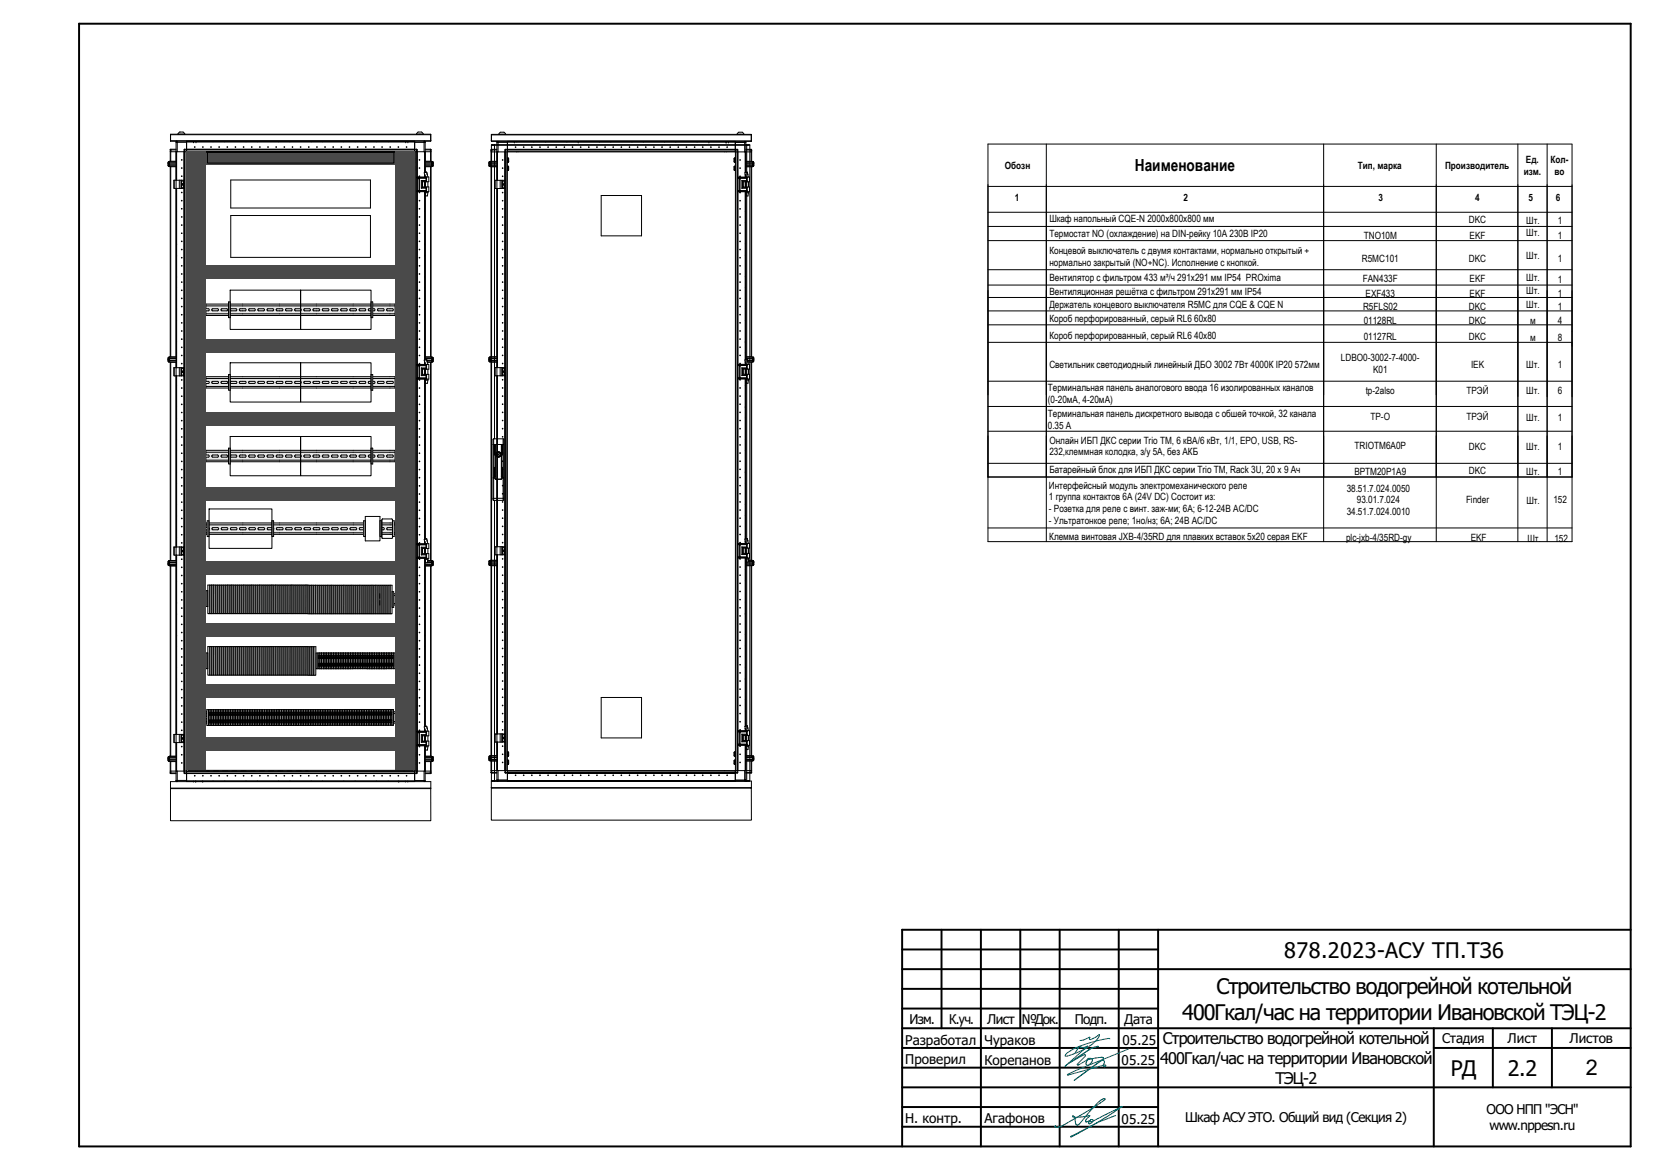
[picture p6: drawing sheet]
<svg xmlns="http://www.w3.org/2000/svg" width="420mm" height="297mm" viewBox="0 0 420 297" stroke-linecap="round" stroke-linejoin="round" font-family="sans-serif">
<defs><g id="words">
<g font-size="5.5">
<text x="326.1" y="243.2">878.2023-АСУ ТП.ТЗ6</text>
<text x="308.9" y="252.4">Строительство водогрейной котельной</text>
<text x="300.2" y="259">400Гкал/час на территории Ивановской ТЭЦ-2</text>
<text x="368.4" y="273.2">РД</text>
<text x="382.9" y="273.2">2.2</text>
<text x="402.7" y="273">2</text>
</g>
<text font-size="4.2" x="288.2" y="43.5">Наименование</text>
<g font-size="4.1">
<text x="295.3" y="265.1">Строительство водогрейной котельной</text>
<text x="294.6" y="270.1">400Гкал/час на территории Ивановской</text>
<text x="323.9" y="275.1">ТЭЦ-2</text>
</g>
<g font-size="3.4">
<text x="231" y="259.9">Изм.</text>
<text x="241" y="259.9">К.уч.</text>
<text x="250.7" y="259.9">Лист</text>
<text x="259.5" y="259.9">№Док.</text>
<text x="272.9" y="259.9">Подп.</text>
<text x="285.5" y="259.9">Дата</text>
<text x="229.9" y="265.3">Разработал</text>
<text x="250" y="265.2">Чураков</text>
<text x="285.1" y="265.3">05.25</text>
<text x="366.2" y="264.9">Стадия</text>
<text x="382.8" y="264.9">Лист</text>
<text x="398.6" y="264.9">Листов</text>
<text x="229.9" y="270.2">Проверил</text>
<text x="250" y="270.3">Корепанов</text>
<text x="284.8" y="270.3">05.25</text>
<text x="229.9" y="285">Н. контр.</text>
<text x="250" y="285.1">Агафонов</text>
<text x="284.8" y="285.3">05.25</text>
<text x="301" y="284.9">Шкаф АСУ ЭТО. Общий вид (Секция 2)</text>
<text x="377.5" y="282.8">ООО НПП &quot;ЭСН&quot;</text>
<text x="378.3" y="286.9">www.nppesn.ru</text>
</g>
<g font-size="2.5">
<text x="387.5" y="41.4">Ед.</text>
<text x="393.7" y="41.4">Кол-</text>
<text x="255.2" y="42.9">Обозн</text>
<text x="344.8" y="42.9">Тип, марка</text>
<text x="366.9" y="42.9">Производитель</text>
<text x="386.9" y="44.4">изм.</text>
<text x="394.8" y="44.4">во</text>
<text x="257.7" y="50.9">1</text>
<text x="300.6" y="50.9">2</text>
<text x="350.1" y="50.9">3</text>
<text x="374.6" y="50.9">4</text>
<text x="388.2" y="51">5</text>
<text x="395.1" y="51">6</text>
<text x="266.5" y="56.3">Шкаф напольный CQE-N 2000x800x800 мм</text>
<text x="373" y="56.7">DKC</text>
<text x="387.6" y="59.9">Шт.</text>
<text x="387.6" y="56.8">Шт.</text>
<text x="395.6" y="56.8">1</text>
<text x="266.5" y="60.2">Термостат NO (охлаждение) на DIN-рейку 10А 230В IP20</text>
<text x="266.5" y="64.5">Концевой выключатель с двумя контактами, нормально открытый +</text>
<text x="346.3" y="60.6">TNO10M</text>
<text x="373.2" y="60.6">EKF</text>
<text x="387.6" y="65.7">Шт.</text>
<text x="395.6" y="60.7">1</text>
<text x="266.5" y="67.5">нормально закрытый (NO+NC). Исполнение с кнопкой.</text>
<text x="266.5" y="71.3">Вентилятор с фильтром 433 м³/ч 291x291 мм IP54 PROxima</text>
<text x="345.8" y="66.4">R5MC101</text>
<text x="346.1" y="71.7">FAN433F</text>
<text x="373" y="66.4">DKC</text>
<text x="373.2" y="71.7">EKF</text>
<text x="387.6" y="71.3">Шт.</text>
<text x="395.6" y="66.5">1</text>
<text x="395.6" y="71.8">1</text>
<text x="266.5" y="74.9">Вентиляционная решётка с фильтром 291x291 мм IP54</text>
<text x="346.8" y="75.3">EXF433</text>
<text x="373.2" y="75.3">EKF</text>
<text x="387.6" y="74.8">Шт.</text>
<text x="395.6" y="75.4">1</text>
<text x="266.5" y="81.8">Короб перфорированный, серый RL6 60x80</text>
<text x="266.5" y="78.3">Держатель концевого выключателя R5MC для CQE &amp; CQE N</text>
<text x="346.1" y="78.7">R5FLS02</text>
<text x="346.3" y="82.2">01128RL</text>
<text x="373" y="82.2">DKC</text>
<text x="373" y="78.7">DKC</text>
<text x="387.6" y="78.1">Шт.</text>
<text x="388.6" y="82.3">м</text>
<text x="395.6" y="82.3">4</text>
<text x="395.6" y="78.8">1</text>
<text x="266.5" y="85.9">Короб перфорированный, серый RL6 40x80</text>
<text x="346.3" y="86.4">01127RL</text>
<text x="373" y="86.4">DKC</text>
<text x="388.6" y="86.4">м</text>
<text x="395.6" y="86.4">8</text>
<text x="266.5" y="93.5">Светильник светодиодный линейный ДБО 3002 7Вт 4000К IP20 572мм</text>
<text x="340.5" y="91.7">LDBO0-3002-7-4000-</text>
<text x="348.7" y="94.7">K01</text>
<text x="373.5" y="93.4">IEK</text>
<text x="387.6" y="93.5">Шт.</text>
<text x="395.6" y="93.5">1</text>
<text x="266.1" y="99.3">Терминальная панель аналогового ввода 16 изолированных каналов</text>
<text x="346.8" y="100">tp-2also</text>
<text x="372.4" y="100">ТРЭЙ</text>
<text x="387.6" y="100.1">Шт.</text>
<text x="395.6" y="100.1">6</text>
<text x="266.1" y="105.9">Терминальная панель дискретного вывода с обшей точкой, 32 канала</text>
<text x="266.1" y="102.2">(0-20мА, 4-20мА)</text>
<text x="348" y="106.7">TP-O</text>
<text x="372.4" y="106.7">ТРЭЙ</text>
<text x="387.6" y="106.8">Шт.</text>
<text x="395.6" y="106.8">1</text>
<text x="266.1" y="108.9">0.35 А</text>
<text x="266.5" y="112.6">Онлайн ИБП ДКС серии Trio TM, 6 кВА/6 кВт, 1/1, EPO, USB, RS-</text>
<text x="266.5" y="115.6">232,клеммная колодка, з/у 5А, без АКБ</text>
<text x="344" y="114.1">TRIOTM6A0P</text>
<text x="373" y="114.2">DKC</text>
<text x="387.6" y="114.3">Шт.</text>
<text x="395.6" y="114.3">1</text>
<text x="266.4" y="124">Интерфейсный модуль электромеханического реле</text>
<text x="266.5" y="120.1">Батарейный блок для ИБП ДКС серии Trio TM, Rack 3U, 20 х 9 Ач</text>
<text x="342" y="124.8">38.51.7.024.0050</text>
<text x="343.9" y="120.6">BPTM20P1A9</text>
<text x="373" y="120.2">DKC</text>
<text x="387.6" y="120.6">Шт.</text>
<text x="395.6" y="120.6">1</text>
<text x="266.4" y="127">1 группа контактов 6A (24V DC) Состоит из:</text>
<text x="266.4" y="129.9">- Розетка для реле с винт. заж-ми; 6А; 6-12-24В AC/DC</text>
<text x="342" y="130.7">34.51.7.024.0010</text>
<text x="344.6" y="127.7">93.01.7.024</text>
<text x="372.3" y="127.7">Finder</text>
<text x="387.6" y="127.8">Шт.</text>
<text x="394.4" y="127.8">152</text>
<text x="266.4" y="132.9">- Ультратонкое реле; 1но/нз; 6А; 24В AC/DC</text>
<text x="266.4" y="137.1">Клемма винтовая JXB-4/35RD для плавких вставок 5х20 серая EKF</text>
<text x="341.8" y="137.4">plc-jxb-4/35RD-gy</text>
<text x="373.5" y="137.4">EKF</text>
<text x="387.8" y="137.5">Шт.</text>
<text x="394.7" y="137.5">152</text>
</g>
<text font-size="1.4" fill="#fff" x="19.8" y="291">GSPublisherVersion 0.56.100.100</text>
</g></defs>
<g fill="none" stroke="#000" stroke-width=".5">
<path d="M20.1 6h394v285h-394zM239.1 236v25M249.1 236v55M259.1 236v25M269.1 236v55M284.1 236v55M294.1 236v55M414.1 236h-185v55M229.1 246h185M229.1 256h65M229.1 241h65M229.1 251h65"/>
<path d="M229.1 261h185M229.1 266h65M229.1 276h185M229.1 271h65M364.1 261v30M364.1 266h50M379.1 261v15M394.1 261v15M229.1 286h65M229.1 281h65"/>
</g>
<g fill="none" stroke="#008080" stroke-width=".25">
<path d="M276.1 265.5a1.66 1.66 0 0 1-2 .1l-1.1 1.6M276.1 265.5l.1 .1M276.2 265.6l-5.7 5.1 6.1-4.2M276.6 266.5l-5.1 3.3 3.9-2.1 .2 .4-2.1 2.1 .4 .1 2.2-1.2-.3 .7a.44 .44 0 0 0 0 .5 .44 .44 0 0 0 .5 .1l.9-.8M277.1 268.7h.1M277.1 268.7h-.8l-.1 .2 3.5-.5 .5 .2-7.4 5.6 6.2-4.5 1.1-.5M277.1 268.7l.3 .3-.2 .6M277.2 269.6h.1M278.8 265.6l-2.2 .9M278.8 265.6h.1M278.9 265.6h.1M280.1 269.2h.1"/>
<path d="M281.8 263.7l-.1-.1a26.2 26.2 0 0 0-10.9 3.8l-.3 .7a14.5 14.5 0 0 0 8.4-4.7l.2-.8-2.1 1.3a.33 .33 0 0 1-.4-.2 .33 .33 0 0 1 .1-.4l-1.5 .7-1 .1M286.6 266.3l-13.5 5.5-2 1.1 9.3-2.5h.4l-.1 .3-.2 .1-.3-.3 .3-1-.4-.3M268 285.7h.1M271.9 288.5v.1M276.7 284.5h-.1M276.7 284.5l.1 .1a.33 .33 0 0 0-.4 .3 .33 .33 0 0 0 .4 .3l.7-.6a.33 .33 0 0 0-.1-.4 .33 .33 0 0 0-.5 .1 .33 .33 0 0 0 .1 .5l7.9-3.9-6.4 4.1-4.7 2.7-1.9 .9M276.7 283.2l-3 .4a1.08 1.08 0 0 1-1.3-.3 .66 .66 0 0 1 .6 .8l.1 .7a.57 .57 0 0 0 .2 .7 .57 .57 0 0 0 .8-.2l2.7-3.3 2.5-2.6a.92 .92 0 0 1 1.3-.3l-3.4 2.3-5.3 3.1a6.1 6.1 0 0 1-3.9 1.6v-.4M276.7 283.2h.1M276.7 283.2l-.3 .4a1.09 1.09 0 0 0-.6 1.2l.8-.3M283.3 283.2a49.1 49.1 0 0 0-10.4 4.8l-1 .5"/>
</g>
<path d="M25.2 16.8h386.8v193.6h-386.8z" fill-rule="evenodd" fill="#fff"/>
<g fill="#e8e8e8">
<path d="M52.5 150.7h37.3v2.9h-37.3z"/>
<path d="M89.9 150.7h6.5v2.9h-6.5z"/>
<path d="M52.3 77.2h37.3v2.8h-37.3z"/>
<path d="M89.7 77.2h10.6v2.8h-10.6z"/>
<path d="M52.4 132.8h37.3v2.8h-37.3z"/>
<path d="M89.8 132.8h10.6v2.8h-10.6z"/>
<path d="M52.3 95.6h37.3v2.9h-37.3z"/>
<path d="M89.7 95.6h10.6v2.9h-10.6z"/>
<path d="M52.3 114.4h37.3v2.8h-37.3z"/>
<path d="M89.7 114.4h10.6v2.8h-10.6z"/>
<path d="M52.4 150.7h37.3v2.9h-37.3z"/>
<path d="M89.8 150.7h10.6v2.9h-10.6z"/>
<path d="M52.4 166.3h37.3v2.9h-37.3z"/>
<path d="M89.8 166.3h10.6v2.9h-10.6z"/>
<path d="M52.4 180.7h37.3v2.8h-37.3z"/>
<path d="M89.8 180.7h10.6v2.8h-10.6z"/>
</g>
<g fill="#e8e8e8">
<path d="M52.5 151.9h.6l.2 .4-.8 .1z" fill-rule="evenodd"/>
<path d="M89.9 151.9h.6l.2 .3-.8 .2z" fill-rule="evenodd"/>
<path d="M52.3 78.4h.6l.2 .4-.8 .1z" fill-rule="evenodd"/>
<path d="M89.7 78.4h.7l.1 .4-.8 .1z" fill-rule="evenodd"/>
<path d="M52.4 134h.6l.2 .3-.2 .1h-.6z" fill-rule="evenodd"/>
<path d="M89.8 134h.6l.1 .3-.7 .1z" fill-rule="evenodd"/>
<path d="M52.3 96.8h.6l.2 .3-.1 .2h-.7z" fill-rule="evenodd"/>
<path d="M89.7 96.8l.7 .1 .1 .3-.8 .1z" fill-rule="evenodd"/>
<path d="M52.3 115.5h.6l.2 .3-.1 .2h-.7z" fill-rule="evenodd"/>
<path d="M89.7 115.5h.6l.2 .4-.8 .1z" fill-rule="evenodd"/>
<path d="M52.4 151.9h.6l.2 .3-.2 .2h-.6z" fill-rule="evenodd"/>
<path d="M89.8 151.9h.6l.1 .4-.7 .1z" fill-rule="evenodd"/>
<path d="M52.4 167.5h.6l.2 .3-.2 .2h-.6z" fill-rule="evenodd"/>
<path d="M89.8 167.5l.7 .1v.3l-.7 .1z" fill-rule="evenodd"/>
<path d="M52.4 181.9h.6l.2 .3-.2 .2h-.6z" fill-rule="evenodd"/>
<path d="M89.8 181.9h.7v.4l-.7 .1z" fill-rule="evenodd"/>
</g>
<g fill="none" stroke="#000" stroke-width=".25">
<path d="M124.7 38.1h.1M124.7 38.6h1.5M124.7 38.6v2.4M124.7 38v.1M124.8 35.8h.1M124.8 35.9h66M124.8 34.2h66M124.8 34.1v1.7M124.8 38.6v2.3M124.9 37.9l-.2 .2M124.9 37.9l-.2 .7M124.9 37.9h1.3"/>
<path d="M126.2 38.1h-1.3v.5M126.2 38.6v100.2h2l-.6 .2v1.6l.6 .2h-2.5M126.3 35.9h.1M126.4 35.9l-.2 .2 .1-.2M126.5 35.9v2.7M126.7 34.1h.1M128.2 38.6v157M128.2 38.1v158M128.2 38.1h59.2M128.4 37.9v158.4M128.4 37.9h58.8M128.4 37.9l-.2 .2"/>
<path d="M128.4 34.1h.1M128.4 34.1a.99 .99 0 0 0-1.7 0M128.7 38.6v157M128.8 38.6v157M128.8 36h57.9M128.8 38.6h62.1M128.8 35.9h57.9M128.8 38.1v.5h-2.5v7.2v-7.2h-.1M128.8 36.1h-2.6v2.5M128.8 35.9v2.5h57.9M130.6 36h.1M130.9 37.4h.1"/>
<path d="M133 37.4h.1M135 37.4h.1M137.1 37.3l.1 .1zM137.1 37.4h.1M139.2 37.4h.1M141.3 37.4h.1M143.3 37.3l.1 .1zM143.3 37.4h.1M145.4 37.4h.1M146.8 36h.1M147.5 37.4h.1M149.4 37.3l.2 .1z"/>
<path d="M149.5 37.4h.1M151.6 37.4h.1M153.7 37.4h.1M155.7 37.4h.1M157.8 37.4h.1M159.8 37.3l.1 .1zM159.9 37.4h.1M161.9 37.4h.1M164 37.4h.1M166 37.3l.1 .1zM166.1 37.4h.1M168.1 37.4h.1"/>
<path d="M170.2 37.4h.1M172.3 37.4h.1M174.3 37.4h.1M176.3 37.3l.1 .1zM176.4 37.4h.1M178.5 37.4h.1M180 36h.1M180.5 37.4h.1M182.5 37.3l.1 .1zM182.6 37.4h.1M184.3 36h.1M184.4 36h.1"/>
<path d="M184.7 37.4h.1M185 36h.1M186.7 35.9v2.7M186.7 36.2h2.7M186.7 38.6v157M186.9 38.6v157M187.2 34.1h.1M187.2 37.9l.2 .2M187.2 37.9v158.2h-58.4M187.4 38.1l-.1 7M188.9 34.1h.1M188.9 34.1a.99 .99 0 0 0-1.7 0"/>
<path d="M189.2 35.9h.1M189.2 38.6l.1 5.2zM189.3 35.9l.1 .3M189.3 35.9h.1M189.4 36.2l-.3-.3v2.7M189.4 38.1h1.5M189.4 36.2v7.6M189.4 37.9h1.3M190.7 37.9l.2 .2M190.7 37.9v.7M190.7 38.6v2.3M190.8 35.9v-1.8h-66v1.8"/>
<path d="M190.8 34.1v1.6h-66M190.8 35.7v.1M190.8 35.8h.1M190.9 38.1h.1M190.9 38.1v2.8M124.1 41.5v.1M124.3 41.1v1.1M124.3 42.2h.1M124.3 41.1h.1M124.4 41.1v1.1M124.4 41.4h.1M124.4 41.4v.5"/>
<path d="M124.4 41.9h.1M124.5 42.2l1.7 .1M124.5 42.2h1.7M124.5 41.1h1.7M124.5 41.4h1.7M124.5 41.9h1.7M124.7 42.3v48.2M124.8 42.3v48.2M125.6 45.8h2.6l-.6 .2v1.6l.6 .3h-2.6zM125.7 45.8v2.1M126.2 40.9h-1.7v1.3M126.3 47.9v45.4"/>
<path d="M127 45.8v2.1M127.4 45.8v2.1M127.5 45.8v2.1M127.6 40.6l.1 .1zM127.6 42.6l.1 .1zM127.6 44.7l.1 .1zM127.6 48.8l.1 .1zM127.6 50.9l.1 .1zM127.6 53l.1 .1zM127.6 55l.1 .1zM127.6 57.1l.1 .1zM127.6 59.2l.1 .1z"/>
<path d="M127.6 46.6l.3 .2-.2 .3 .1-.3zM127.6 59.2h.1M127.6 57.1h.1M127.6 53h.1M127.6 55.1h.1M127.6 48.9h.1M127.6 44.8h.1M127.6 50.9h.1M127.6 40.6h.1M127.6 42.7h.1M128.1 45.9l.1 .5M128.2 45.9h.1"/>
<path d="M128.2 46.4h.1M128.2 47.1h.1M128.2 46.5l-.2 .1 .2 .5M128.2 47.2l-.2 .1 .1 .4M128.8 43.2l.1 .1M128.8 41.1l.1 .1M128.9 43.3h.2M128.9 41.2h.2M128.9 42.2h.2M128.9 40.1h.2M128.9 40.1v1.1M128.9 42.2v1.1"/>
<path d="M128.9 42.2h-.1M128.9 40.1l-.1 .1M129.1 42.2v1M129.1 40.1v1.1M129.1 42.2v1.1M129.1 43.2v.1M186.5 42.2v1.1M186.5 40.1v1.1M186.5 42.2v1M186.5 43.3h.2M186.5 41.2h.2M186.5 42.2h.1"/>
<path d="M186.5 40.1h.1M186.5 42.2h.2M186.5 40.1h.2M186.7 42.2h.1M186.7 40.1v.1M186.7 40.1v1.1M186.7 42.2v1.1M186.7 43.2v.1M186.7 41.1v.1M187.3 45h3v1.2h-1.6M187.3 45.1h.1M187.3 48.5v44.1"/>
<path d="M187.4 45.1v.2M187.4 48.5h-.1M187.4 45.2v3.2M187.4 45.3h.1M187.4 48.4v.1M187.4 48.4h.4M187.4 45.3v3.1M187.4 45.3h.4M187.8 45.1h.1M187.8 48.5h.1M187.8 45.1v.2M187.8 45.1h-.5"/>
<path d="M187.8 45v.1M187.8 48.5v.2M187.8 48.5h-.5M187.8 45.1l.1 .2M187.8 48.4v.1M187.8 45.3h.1M187.8 45.3v3.1M187.9 59.2l.1 .1zM187.9 57.1l.1 .1zM187.9 55l.1 .1zM187.9 53l.1 .1zM187.9 50.9l.1 .1z"/>
<path d="M187.9 48.8l.1 .1zM187.9 44.7l.1 .1zM187.9 42.6l.1 .1zM187.9 40.6l.1 .1zM187.9 45v.1M187.9 45.1h.1M187.9 48.5h-.1M187.9 48.5h1.8M187.9 48.7h-.6M187.9 45.1h1.8M187.9 48.4l-.1 .1M187.9 48.5h.1"/>
<path d="M187.9 48.4v.1M187.9 45.1v.2M187.9 48.5v.2h1.8M187.9 45.1h1.8l-.1 .2M187.9 48.4h1.7M187.9 45.3h1.7M187.9 45.3h.1M187.9 45.3v3.1M187.9 59.2h.1M187.9 57.1h.1M187.9 53h.1M187.9 48.9h.1"/>
<path d="M187.9 55.1h.1M187.9 44.8h.1M187.9 50.9h.1M187.9 40.6h.1M187.9 42.7h.1M188.4 45.8h1.2M188.4 45.8l.1 .2M188.4 45.8v2M188.4 47.8h1.2M188.5 47.6l-.1 .2M188.5 47.6h1.2M188.7 46.2v1.3h1v.1"/>
<path d="M188.7 46.2v1.3M189.2 44.3l.2 .7zM189.3 44.4v.6M189.3 46.2v1.3M189.3 48.7v42.7M189.4 44.9v.1M189.4 46.2v1.3M189.4 48.7v42.6M189.4 41.4h1.6M189.4 41.1h1.6v.3M189.4 40.9l1.6 .2M189.4 42.2h1.6"/>
<path d="M189.4 41.9h1.6M189.4 48.9h.7M189.4 48.9l.1 .9h.4l.2-.9M189.4 48.7v.2M189.6 45.8l.1 .2h-1.2v1.6M189.6 48.4l.1 .1h-1.8M189.6 45.3v.5M189.6 47.8v.6M189.7 47.5h.6v1.2h-.6M189.7 45v1.2M189.7 47.6v1.1M189.7 47.6l-.1 .2"/>
<path d="M189.7 43.7h.1M189.7 43.7l.2 .6M189.7 43.7l-.6 .2 .1 .4M189.9 44.3h.1M189.9 44.3l.2 .7M190.1 46.2v1.3M190.1 48.7v.2M190.7 42.3v48.2M190.9 42.3v48.2M191 41.4h.1M191 41.9h.1M191 41.4v.9h-1.6"/>
<path d="M191.1 41.9h.1M191.1 41.4v.5M191.2 41.4h-.1M191.2 41.1h.1M191.2 42.2h.1M191.2 41.1v1.1M191.3 41.1v1.1M191.3 41.1l.1 .9-.1 .2M191.4 41.5v.1M52.3 77.7h48M52.3 79.7h48M53.9 78.5l1.4-.1a.27 .27 0 0 1 .2 .2 .27 .27 0 0 1-.2 .3h-1.3l-.2-.2z"/>
<path d="M56.2 78.5l1.4-.1a.27 .27 0 0 1 .2 .2 .27 .27 0 0 1-.2 .3h-1.3zM58.5 78.5l1.4-.1a.27 .27 0 0 1 .2 .2 .27 .27 0 0 1-.1 .3h-1.3l-.2-.2zM60.8 78.5l1.5-.1a.27 .27 0 0 1 .2 .2 .27 .27 0 0 1-.2 .3h-1.3l-.2-.2zM63.2 78.5l1.4-.1a.27 .27 0 0 1 .2 .2 .27 .27 0 0 1-.2 .3h-1.3zM65.7 78.9a.27 .27 0 0 1-.2-.3 .27 .27 0 0 1 .2-.2h1.2a.27 .27 0 0 1 .3 .2 .27 .27 0 0 1-.2 .3h-1.3M67.9 78.5l1.4-.1a.27 .27 0 0 1 .2 .2 .27 .27 0 0 1-.2 .3h-1.3zM70.2 78.5l1.4-.1a.27 .27 0 0 1 .2 .2 .27 .27 0 0 1-.2 .3h-1.3l-.2-.2zM72.6 78.5l1.3-.1a.27 .27 0 0 1 .3 .2 .27 .27 0 0 1-.2 .3h-1.3l-.2-.2zM74.9 78.5l1.4-.1a.27 .27 0 0 1 .2 .2 .27 .27 0 0 1-.2 .3h-1.3l-.2-.2zM77.4 78.9a.27 .27 0 0 1-.2-.3 .27 .27 0 0 1 .2-.2h1.2a.27 .27 0 0 1 .2 .2 .27 .27 0 0 1-.2 .3h-1.3M79.5 78.5l1.4-.1a.27 .27 0 0 1 .3 .2 .27 .27 0 0 1-.2 .3h-1.3zM81.9 78.5l1.4-.1a.27 .27 0 0 1 .2 .2 .27 .27 0 0 1-.2 .3h-1.3l-.2-.2z"/>
<path d="M84.2 78.5l1.4-.1a.27 .27 0 0 1 .3 .2 .27 .27 0 0 1-.2 .3h-1.3zM86.6 78.5l1.4-.1a.27 .27 0 0 1 .2 .2 .27 .27 0 0 1-.2 .3h-1.3l-.2-.2zM88.9 78.5l1.4-.1a.27 .27 0 0 1 .2 .2 .27 .27 0 0 1-.2 .3h-1.3l-.2-.2zM92.7 78.4a.27 .27 0 0 1 .2 .2 .27 .27 0 0 1-.2 .3h-1.3a.27 .27 0 0 1-.2-.3 .27 .27 0 0 1 .2-.2h1.3M93.6 78.5l1.4-.1a.27 .27 0 0 1 .2 .2 .27 .27 0 0 1-.2 .3h-1.3zM95.9 78.5l1.4-.1a.27 .27 0 0 1 .2 .2 .27 .27 0 0 1-.2 .3h-1.2zM98.2 78.5l1.5-.1a.27 .27 0 0 1 .2 .2 .27 .27 0 0 1-.2 .3h-1.3l-.2-.2zM100.3 77.2h-48v1.2h.6a.27 .27 0 0 1 .2 .2 .27 .27 0 0 1-.2 .3h-.6v1.2h48M127.6 61.2l.1 .1zM127.6 63.3l.1 .1zM127.6 65.4l.1 .1zM127.6 67.4l.1 .1z"/>
<path d="M127.6 69.5l.1 .1zM127.6 71.6l.1 .1zM127.6 73.6l.1 .1zM127.6 75.7l.1 .1zM127.6 77.8l.1 .1zM127.6 79.8l.1 .1zM127.6 79.9h.1M127.6 77.8h.1M127.6 75.7h.1M127.6 73.7h.1M127.6 71.6h.1M127.6 67.5h.1"/>
<path d="M127.6 69.5h.1M127.6 63.3h.1M127.6 65.4h.1M127.6 61.3h.1M187.9 79.8l.1 .1zM187.9 77.8l.1 .1zM187.9 75.7l.1 .1zM187.9 73.6l.1 .1zM187.9 71.6l.1 .1zM187.9 69.5l.1 .1zM187.9 67.4l.1 .1zM187.9 65.4l.1 .1z"/>
<path d="M187.9 63.3l.1 .1zM187.9 61.2l.1 .1zM187.9 79.9h.1M187.9 77.8h.1M187.9 75.7h.1M187.9 73.7h.1M187.9 71.6h.1M187.9 67.5h.1M187.9 63.3h.1M187.9 69.5h.1M187.9 65.4h.1M187.9 61.3h.1"/>
<path d="M52.3 96.1h48M52.3 98.1h48M53.9 96.9l1.4-.1a.27 .27 0 0 1 .2 .3 .27 .27 0 0 1-.2 .2h-1.3l-.2-.1zM56.2 96.9l1.4-.1a.27 .27 0 0 1 .2 .3 .27 .27 0 0 1-.2 .2h-1.3zM58.5 96.9l1.4-.1a.27 .27 0 0 1 .2 .3 .27 .27 0 0 1-.1 .2h-1.3l-.2-.1zM60.8 96.9l1.5-.1a.27 .27 0 0 1 .2 .3 .27 .27 0 0 1-.2 .2h-1.3l-.2-.1zM63.2 96.9l1.4-.1a.27 .27 0 0 1 .2 .3 .27 .27 0 0 1-.2 .2h-1.3zM65.7 97.3a.27 .27 0 0 1-.2-.2 .27 .27 0 0 1 .2-.3h1.2a.27 .27 0 0 1 .3 .3 .27 .27 0 0 1-.2 .2h-1.3M67.9 96.9l1.4-.1a.27 .27 0 0 1 .2 .3 .27 .27 0 0 1-.2 .2h-1.3zM70.2 96.9l1.4-.1a.27 .27 0 0 1 .2 .3 .27 .27 0 0 1-.2 .2h-1.3l-.2-.1zM72.6 96.9l1.3-.1a.27 .27 0 0 1 .3 .3 .27 .27 0 0 1-.2 .2h-1.3l-.2-.1zM74.9 96.9l1.4-.1a.27 .27 0 0 1 .2 .3 .27 .27 0 0 1-.2 .2h-1.3l-.2-.1z"/>
<path d="M77.4 97.3a.27 .27 0 0 1-.2-.2 .27 .27 0 0 1 .2-.3h1.2a.27 .27 0 0 1 .2 .3 .27 .27 0 0 1-.2 .2h-1.3M79.5 96.9l1.4-.1a.27 .27 0 0 1 .3 .3 .27 .27 0 0 1-.2 .2h-1.3zM81.9 96.9l1.4-.1a.27 .27 0 0 1 .2 .3 .27 .27 0 0 1-.2 .2h-1.3l-.2-.1zM84.2 96.9l1.4-.1a.27 .27 0 0 1 .3 .3 .27 .27 0 0 1-.2 .2h-1.3zM86.6 96.9l1.4-.1a.27 .27 0 0 1 .2 .3 .27 .27 0 0 1-.2 .2h-1.3l-.2-.1zM88.9 96.9l1.4-.1a.27 .27 0 0 1 .2 .3 .27 .27 0 0 1-.2 .2h-1.3l-.2-.1zM91.3 96.9l1.4-.1a.27 .27 0 0 1 .2 .3 .27 .27 0 0 1-.2 .2h-1.3l-.2-.1zM93.6 96.9l1.4-.1a.27 .27 0 0 1 .2 .3 .27 .27 0 0 1-.2 .2h-1.3zM95.9 96.9l1.4-.1a.27 .27 0 0 1 .2 .3 .27 .27 0 0 1-.2 .2h-1.2zM98.2 96.9l1.5-.1a.27 .27 0 0 1 .2 .3 .27 .27 0 0 1-.2 .2h-1.3l-.2-.1zM100.3 95.6h-48v1.2h.6a.27 .27 0 0 1 .2 .3 .27 .27 0 0 1-.2 .2h-.6v1.2h48M124.1 91.2h.1"/>
<path d="M124.1 91.3h.1M124.2 91.8h.1M124.2 90.7v1.1M124.3 91.8h.1M124.3 90.7v1.1M124.3 90.7h-.1M124.3 90.7h.1M124.4 90.7v1.1M124.4 91h.1M124.4 91l1.8 .1M124.4 91v.5M124.4 91.5h.1"/>
<path d="M124.5 91.5v.3h1.7M124.5 91.8l1.7 .1M124.5 90.7h1.7M124.5 91h1.7M124.5 91.5h1.7M124.7 91.9v50.3M124.8 91.9v50.3M125.6 93.3h2.6l-.6 .2v1.6l.6 .3h-2.6zM125.7 93.3v2.1M126.2 91.5h-1.8M126.2 90.5h-1.7v1M126.3 86.7h.1"/>
<path d="M126.3 95.4v43.4M127 93.3v2.1M127.4 93.3v2.1M127.5 93.3v2.1M127.6 81.9l.1 .1zM127.6 84l.1 .1zM127.6 86l.1 .1zM127.6 88.1l.1 .1zM127.6 90.2l.1 .1zM127.6 92.2l.1 .1zM127.6 96.3l.1 .2zM127.6 98.4l.1 .1z"/>
<path d="M127.6 94.1l.3 .2-.3 .3M127.6 94.1l.2 .2-.2 .2M127.6 92.3h.1M127.6 98.5h.1M127.6 96.4h.1M127.6 88.2h.1M127.6 90.2h.1M127.6 84h.1M127.6 86.1h.1M127.6 81.9h.1M128.1 93.4l.1 .7-.2 .5h.2M128.2 93.4h.1"/>
<path d="M128.2 94.8h.1M128.2 94.8l-.1 .4M187.3 92.5h3v1.2h-1.6M187.3 92.6l.1 .1M187.3 96.1v42M187.4 92.7v.1M187.4 96l-.1 .1M187.4 92.8v3.1M187.4 92.8h.1M187.4 95.9v.1M187.4 95.9h.4M187.4 92.8h.4"/>
<path d="M187.8 92.6v.1M187.8 92.6h.1M187.8 96v.1M187.8 92.7v.1M187.8 92.6h-.5M187.8 96.1h.1M187.8 96.1h-.5M187.8 92.5v.1M187.8 96.1v.1M187.8 92.7l.1 .1M187.8 96h.1M187.8 92.7h.1"/>
<path d="M187.8 96h-.5M187.8 92.7h-.5M187.8 95.9v.1M187.8 95.9h.1M187.8 92.8h.1M187.8 92.8v3.1M187.9 98.4l.1 .1zM187.9 96.3l.1 .2zM187.9 92.2l.1 .1zM187.9 90.2l.1 .1zM187.9 88.1l.1 .1zM187.9 86l.1 .1z"/>
<path d="M187.9 84l.1 .1zM187.9 81.9l.1 .1zM187.9 92.5v.1M187.9 92.6v.1M187.9 96l-.1 .1M187.9 96h1.8M187.9 96.2h-.6M187.9 92.7h1.8M187.9 95.9v.1M187.9 92.7v.1M187.9 92.6h1.8l-.1 .2M187.9 95.9l-.1 .1"/>
<path d="M187.9 95.9h1.7M187.9 92.8h1.7M187.9 92.8h.1M187.9 95.9h.1M187.9 92.8v3.1M187.9 92.3h.1M187.9 98.5h.1M187.9 96.4h.1M187.9 88.2h.1M187.9 84h.1M187.9 90.2h.1M187.9 86.1h.1"/>
<path d="M187.9 81.9h.1M188.4 93.4l.1 .1M188.4 93.4v1.9M188.4 93.4h1.2M188.4 95.3h1.2M188.5 95.2l-.1 .1M188.5 95.2h1.2M188.7 93.7v1.3M188.7 93.7v1.3h1v.2M189.2 91.9l.2 .6zM189.3 91.9v.6M189.3 93.7v1.3"/>
<path d="M189.3 96.2v40.6M189.3 86.7h.1M189.4 92.4v.1M189.4 93.7v1.3M189.4 96.2v40.6M189.4 91h1.6M189.4 90.7h1.6v.3M189.4 90.5l1.6 .2M189.4 96.5h.7M189.4 96.5l.1 .8h.4l.2-.8M189.4 96.2v.3M189.6 93.4l.1 .1h-1.2v1.7"/>
<path d="M189.6 95.9l.1 .2-1.8 .1h1.8M189.6 92.8v.6M189.6 95.3v.6M189.7 95.2l-.1 .1M189.7 95h.6v1.2h-.6M189.7 92.5v1.2M189.7 95.2v1M189.7 91.2v.1M189.7 91.2l.2 .7M189.7 91.2l.2 .6M189.7 91.2l-.6 .2 .1 .5M189.8 91.5h1.3"/>
<path d="M189.8 91.5h1.2M189.9 91.8h1.1M189.9 91.9l.2 .6M190.1 93.7v1.3M190.1 96.2v.3M190.7 91.9v50.3M190.9 91.9v50.3M191 91v.9h-1.1M191.1 91l-1.7 .1M191.1 91.5h.1M191.1 91v.5M191.2 91h-.1"/>
<path d="M191.2 90.7h.1M191.2 91.8h.1M191.2 90.7v1.1M191.3 90.7h.1M191.3 90.7v1.1M191.3 91.8h.1M191.4 91.2h.1M52.3 114.8h48M52.3 116.8h48M53.9 115.6l1.4-.1a.28 .28 0 0 1 .2 .3 .28 .28 0 0 1-.2 .2h-1.3l-.2-.1zM56.2 115.6l1.4-.1a.29 .29 0 0 1 .2 .3 .29 .29 0 0 1-.2 .2h-1.3zM58.5 115.6l1.4-.1a.29 .29 0 0 1 .2 .3 .29 .29 0 0 1-.1 .2h-1.3z"/>
<path d="M60.8 115.6l1.5-.1a.29 .29 0 0 1 .2 .3 .29 .29 0 0 1-.2 .2h-1.3l-.2-.1zM63.2 115.6l1.4-.1a.29 .29 0 0 1 .2 .3 .29 .29 0 0 1-.2 .2h-1.3zM65.7 116a.28 .28 0 0 1-.2-.2 .28 .28 0 0 1 .2-.3h1.2a.28 .28 0 0 1 .3 .3 .28 .28 0 0 1-.2 .2h-1.3M67.9 115.6l1.4-.1a.28 .28 0 0 1 .2 .3 .28 .28 0 0 1-.2 .2h-1.3zM70.2 115.6l1.4-.1a.28 .28 0 0 1 .2 .3 .28 .28 0 0 1-.2 .2h-1.3zM72.6 115.6l1.3-.1a.29 .29 0 0 1 .3 .3 .29 .29 0 0 1-.2 .2h-1.3l-.2-.1zM74.9 115.6l1.4-.1a.29 .29 0 0 1 .2 .3 .29 .29 0 0 1-.2 .2h-1.3zM77.4 116a.28 .28 0 0 1-.2-.2 .28 .28 0 0 1 .2-.3h1.2a.29 .29 0 0 1 .2 .3 .29 .29 0 0 1-.2 .2h-1.3M79.5 115.6l1.4-.1a.29 .29 0 0 1 .3 .3 .29 .29 0 0 1-.2 .2h-1.3zM81.9 115.6l1.4-.1a.28 .28 0 0 1 .2 .3 .28 .28 0 0 1-.2 .2h-1.3l-.2-.1zM84.2 115.6l1.4-.1a.29 .29 0 0 1 .3 .3 .29 .29 0 0 1-.2 .2h-1.3zM86.6 115.6l1.4-.1a.29 .29 0 0 1 .2 .3 .29 .29 0 0 1-.2 .2h-1.3z"/>
<path d="M88.9 115.6l1.4-.1a.29 .29 0 0 1 .2 .3 .29 .29 0 0 1-.2 .2h-1.3l-.2-.1zM92.7 115.5a.29 .29 0 0 1 .2 .3 .29 .29 0 0 1-.2 .2h-1.3a.29 .29 0 0 1-.2-.2 .29 .29 0 0 1 .2-.3h1.3M93.6 115.6l1.4-.1a.28 .28 0 0 1 .2 .3 .28 .28 0 0 1-.2 .2h-1.3zM95.9 115.6l1.4-.1a.28 .28 0 0 1 .2 .3 .28 .28 0 0 1-.2 .2h-1.2zM98.2 115.6l1.5-.1a.28 .28 0 0 1 .2 .3 .28 .28 0 0 1-.2 .2h-1.3zM100.3 114.3h-48v1.2h.6a.29 .29 0 0 1 .2 .3 .29 .29 0 0 1-.2 .2h-.6v1.2h48M126.3 119.8h.1M126.3 103.2h.1M127.6 100.5l.1 .1zM127.6 102.6l.1 .1zM127.6 104.6l.1 .1zM127.6 106.7l.1 .1z"/>
<path d="M127.6 108.8l.1 .1zM127.6 110.8l.1 .1zM127.6 112.9l.1 .1zM127.6 115l.1 .1zM127.6 117l.1 .1zM127.6 119.1l.1 .1zM127.6 119.1h.1M127.6 117.1h.1M127.6 115h.1M127.6 110.9h.1M127.6 112.9h.1M127.6 106.8h.1"/>
<path d="M127.6 108.8h.1M127.6 102.6h.1M127.6 104.7h.1M127.6 100.6h.1M187.9 119.1l.1 .1zM187.9 117l.1 .1zM187.9 115l.1 .1zM187.9 112.9l.1 .1zM187.9 110.8l.1 .1zM187.9 108.8l.1 .1zM187.9 106.7l.1 .1zM187.9 104.6l.1 .1z"/>
<path d="M187.9 102.6l.1 .1zM187.9 100.5l.1 .1zM187.9 119.1h.1M187.9 117.1h.1M187.9 115h.1M187.9 110.9h.1M187.9 106.8h.1M187.9 112.9h.1M187.9 102.6h.1M187.9 108.8h.1M187.9 104.7h.1M187.9 100.6h.1"/>
<path d="M189.3 103.2h.1M189.3 119.8h.1M53.9 134l1.4-.1a.28 .28 0 0 1 .2 .3 .28 .28 0 0 1-.2 .3h-1.3l-.2-.2zM56.2 134l1.4-.1a.29 .29 0 0 1 .3 .3 .29 .29 0 0 1-.2 .3h-1.3zM58.6 134l1.4-.1a.29 .29 0 0 1 .2 .3 .29 .29 0 0 1-.2 .3h-1.3zM60.9 134l1.4-.1a.29 .29 0 0 1 .2 .3 .29 .29 0 0 1-.2 .3h-1.3l-.2-.2zM63.3 134l1.3-.1a.29 .29 0 0 1 .3 .3 .29 .29 0 0 1-.2 .3h-1.3zM65.6 134l1.4-.1a.28 .28 0 0 1 .2 .3 .28 .28 0 0 1-.2 .3h-1.3zM67.9 134l1.4-.1a.28 .28 0 0 1 .2 .3 .28 .28 0 0 1-.2 .3h-1.2zM70.2 134l1.5-.1a.28 .28 0 0 1 .2 .3 .28 .28 0 0 1-.2 .3h-1.3zM72.6 134l1.4-.1a.29 .29 0 0 1 .2 .3 .29 .29 0 0 1-.2 .3h-1.3l-.2-.2zM74.9 134l1.4-.1a.29 .29 0 0 1 .2 .3 .29 .29 0 0 1-.1 .3h-1.3z"/>
<path d="M77.3 134l1.3-.1a.29 .29 0 0 1 .3 .3 .29 .29 0 0 1-.2 .3h-1.3l-.2-.2zM79.6 134l1.4-.1a.29 .29 0 0 1 .2 .3 .29 .29 0 0 1-.2 .3h-1.3l-.2-.2zM81.9 134l1.4-.1a.28 .28 0 0 1 .3 .3 .28 .28 0 0 1-.2 .3h-1.3l-.2-.2zM84.3 134l1.4-.1a.29 .29 0 0 1 .2 .3 .29 .29 0 0 1-.2 .3h-1.3zM86.6 134l1.4-.1a.29 .29 0 0 1 .2 .3 .29 .29 0 0 1-.2 .3h-1.3zM88.9 134l1.4-.1a.29 .29 0 0 1 .3 .3 .29 .29 0 0 1-.2 .3h-1.3l-.2-.2zM91.3 134l1.4-.1a.29 .29 0 0 1 .2 .3 .29 .29 0 0 1-.2 .3h-1.3zM93.6 134l1.4-.1a.28 .28 0 0 1 .3 .3 .28 .28 0 0 1-.3 .3h-1.2zM96 134l1.4-.1a.28 .28 0 0 1 .2 .3 .28 .28 0 0 1-.2 .3h-1.3zM98.3 134l1.4-.1a.28 .28 0 0 1 .2 .3 .28 .28 0 0 1-.2 .3h-1.3zM100.4 132.8h-48.1v1.1h.6a.29 .29 0 0 1 .3 .3 .29 .29 0 0 1-.2 .3h-.7v1.1h48.1M100.4 133.2h-48.1"/>
<path d="M100.4 135.2h-48.1M125.7 138.8h-.1l.1 2M127 138.8v2M127.4 138.8v2M127.5 138.8v2M127.6 121.2l.1 .1zM127.6 123.2l.1 .1zM127.6 125.3l.1 .1zM127.6 127.4l.1 .1zM127.6 129.4l.1 .1zM127.6 131.5l.1 .1zM127.6 133.6l.1 .1z"/>
<path d="M127.6 135.6l.1 .1zM127.6 137.7l.1 .1zM127.6 139.6l.2 .2M127.6 139.6l.3 .2M127.6 137.7h.1M127.6 131.5h.1M127.6 135.7h.1M127.6 133.6h.1M127.6 127.4h.1M127.6 129.5h.1M127.6 123.3h.1M127.6 125.3h.1"/>
<path d="M127.6 121.2h.1M127.8 139.8l-.2 .2M127.9 139.8l-.3 .3M128.1 138.9l.1 .6-.2 .6h.2M128.2 138.9h.1M187.3 138h3v1.1h-1.6M187.3 138.1h.1M187.4 138.1v.2M187.4 138.2v3.2M187.4 138.3h.1M187.4 138.3v3.1M187.4 138.3h.4"/>
<path d="M187.8 138.1h.1M187.8 138.1v.2M187.8 138.1h-.5M187.8 138v.1M187.8 138.1l.1 .2M187.8 138.3h.1M187.8 138.3v3.1M187.9 137.7l.1 .1zM187.9 135.6l.1 .1zM187.9 133.6l.1 .1zM187.9 131.5l.1 .1zM187.9 129.4l.1 .1z"/>
<path d="M187.9 127.4l.1 .1zM187.9 125.3l.1 .1zM187.9 123.2l.1 .1zM187.9 121.2l.1 .1zM187.9 138.1h.1M187.9 138v.1M187.9 138.1h1.8M187.9 138.1v.2M187.9 138.1h1.8l-.1 .2M187.9 138.3h1.7M187.9 138.3h.1M187.9 138.3v3.1"/>
<path d="M187.9 131.5h.1M187.9 137.7h.1M187.9 135.7h.1M187.9 127.4h.1M187.9 133.6h.1M187.9 129.5h.1M187.9 123.3h.1M187.9 125.3h.1M187.9 121.2h.1M188.4 138.8l.1 .2M188.4 138.8v2M188.4 138.8h1.2"/>
<path d="M188.7 139.1v1.4h1v.1M188.7 139.1v1.4M189.2 137.3l.2 .7zM189.3 137.4v.6M189.3 139.1v1.4M189.4 137.9v.1M189.4 139.1v1.4M189.6 138.8l.1 .2h-1.2v1.6M189.6 138.3v.5M189.7 138v1.1M189.7 136.7h.1M189.7 136.7l.2 .6"/>
<path d="M189.7 136.7l-.6 .2 .1 .4M189.9 137.3l.2 .7M190.1 139.1v1.4M52.3 151.2h48.1M52.3 153.2h48.1M52.4 152.4v1.2M52.4 150.7v1.2M52.9 151.9a.29 .29 0 0 1 .3 .2 .29 .29 0 0 1-.2 .3M53.9 152l1.5-.1a.29 .29 0 0 1 .2 .3 .29 .29 0 0 1-.2 .2h-1.4l-.2-.2zM54.2 151.9a.29 .29 0 0 0-.2 .2 .29 .29 0 0 0 .2 .3M55.3 151.9a.28 .28 0 0 1 .2 .3 .28 .28 0 0 1-.2 .2M56.2 152l1.5-.1a.28 .28 0 0 1 .3 .3 .28 .28 0 0 1-.2 .2h-1.4z"/>
<path d="M56.5 151.9a.28 .28 0 0 0-.2 .3 .28 .28 0 0 0 .2 .2M57.6 151.9a.29 .29 0 0 1 .3 .2 .29 .29 0 0 1-.2 .3M58.6 152l1.5-.1a.28 .28 0 0 1 .2 .3 .28 .28 0 0 1-.2 .2h-1.4zM58.9 151.9a.29 .29 0 0 0-.3 .2 .29 .29 0 0 0 .2 .3M60 151.9a.29 .29 0 0 1 .2 .2 .29 .29 0 0 1-.2 .3M60.9 152l1.5-.1a.28 .28 0 0 1 .3 .3 .28 .28 0 0 1-.3 .2h-1.4l-.2-.2zM61.2 151.9a.29 .29 0 0 0-.3 .2 .29 .29 0 0 0 .2 .3M62.3 151.9a.29 .29 0 0 1 .2 .2 .29 .29 0 0 1-.2 .3M63.3 152l1.5-.1a.29 .29 0 0 1 .2 .2 .29 .29 0 0 1-.2 .3h-1.4zM63.5 151.9a.29 .29 0 0 0-.2 .2 .29 .29 0 0 0 .2 .3M64.6 151.9a.29 .29 0 0 1 .3 .3 .29 .29 0 0 1-.2 .2M65.6 152l1.5-.1a.29 .29 0 0 1 .2 .3 .29 .29 0 0 1-.2 .2h-1.4z"/>
<path d="M65.9 151.9a.29 .29 0 0 0-.3 .2 .29 .29 0 0 0 .2 .3M67 151.9a.28 .28 0 0 1 .2 .3 .28 .28 0 0 1-.2 .2M67.9 152l1.5-.1a.29 .29 0 0 1 .2 .3 .29 .29 0 0 1-.1 .2h-1.4zM68.2 151.9a.28 .28 0 0 0-.2 .3 .28 .28 0 0 0 .2 .2M69.3 151.9a.28 .28 0 0 1 .2 .3 .28 .28 0 0 1-.2 .2M70.2 152l1.6-.1a.29 .29 0 0 1 .2 .2 .29 .29 0 0 1-.2 .3h-1.4zM70.5 151.9a.29 .29 0 0 0-.2 .2 .29 .29 0 0 0 .2 .3M71.7 151.9a.28 .28 0 0 1 .2 .3 .28 .28 0 0 1-.2 .2M72.6 152l1.5-.1a.28 .28 0 0 1 .2 .3 .28 .28 0 0 1-.2 .2h-1.4l-.2-.2zM72.9 151.9a.28 .28 0 0 0-.2 .3 .28 .28 0 0 0 .2 .2M74 151.9a.29 .29 0 0 1 .2 .2 .29 .29 0 0 1-.2 .3M74.9 152l1.5-.1a.29 .29 0 0 1 .3 .2 .29 .29 0 0 1-.2 .3h-1.4z"/>
<path d="M75.2 151.9a.29 .29 0 0 0-.2 .3 .29 .29 0 0 0 .2 .2M76.3 151.9a.29 .29 0 0 1 .2 .3 .29 .29 0 0 1-.1 .2M77.3 152l1.5-.1a.29 .29 0 0 1 .2 .2 .29 .29 0 0 1-.2 .3h-1.4l-.2-.2zM77.6 151.9a.29 .29 0 0 0-.3 .2 .29 .29 0 0 0 .2 .3M78.6 151.9a.29 .29 0 0 1 .3 .2 .29 .29 0 0 1-.2 .3M79.6 152l1.5-.1a.29 .29 0 0 1 .2 .2 .29 .29 0 0 1-.1 .3h-1.5l-.2-.2zM79.9 151.9a.28 .28 0 0 0-.3 .3 .28 .28 0 0 0 .2 .2M81 151.9a.29 .29 0 0 1 .2 .2 .29 .29 0 0 1-.2 .3M81.9 152l1.6-.1a.29 .29 0 0 1 .2 .3 .29 .29 0 0 1-.2 .2h-1.4l-.2-.2zM82.2 151.9a.29 .29 0 0 0-.2 .2 .29 .29 0 0 0 .2 .3M83.3 151.9a.28 .28 0 0 1 .3 .3 .28 .28 0 0 1-.2 .2M84.3 152l1.5-.1a.28 .28 0 0 1 .2 .3 .28 .28 0 0 1-.2 .2h-1.4z"/>
<path d="M84.6 151.9a.28 .28 0 0 0-.3 .3 .28 .28 0 0 0 .2 .2M85.7 151.9a.29 .29 0 0 1 .2 .2 .29 .29 0 0 1-.2 .3M86.6 152l1.5-.1a.28 .28 0 0 1 .3 .3 .28 .28 0 0 1-.3 .2h-1.4zM86.9 151.9a.29 .29 0 0 0-.2 .3 .29 .29 0 0 0 .2 .2M88 151.9a.29 .29 0 0 1 .2 .2 .29 .29 0 0 1-.2 .3M88.9 152l1.6-.1a.28 .28 0 0 1 .2 .3 .28 .28 0 0 1-.2 .2h-1.4l-.2-.2zM89.2 151.9a.29 .29 0 0 0-.2 .2 .29 .29 0 0 0 .2 .3M90.3 151.9a.29 .29 0 0 1 .3 .2 .29 .29 0 0 1-.2 .3M91.3 152l1.5-.1a.29 .29 0 0 1 .2 .2 .29 .29 0 0 1-.2 .3h-1.4zM91.6 151.9a.29 .29 0 0 0-.2 .2 .29 .29 0 0 0 .2 .3M92.7 151.9a.29 .29 0 0 1 .2 .3 .29 .29 0 0 1-.2 .2M93.6 152l1.6-.1a.29 .29 0 0 1 .2 .3 .29 .29 0 0 1-.2 .2h-1.4z"/>
<path d="M93.9 151.9a.29 .29 0 0 0-.2 .2 .29 .29 0 0 0 .2 .3M95 151.9a.28 .28 0 0 1 .3 .3 .28 .28 0 0 1-.3 .2M96 152l1.4-.1a.28 .28 0 0 1 .2 .3 .28 .28 0 0 1-.2 .2h-1.3zM96.3 151.9a.28 .28 0 0 0-.3 .3 .28 .28 0 0 0 .2 .2M98.3 152l1.4-.1a.28 .28 0 0 1 .2 .3 .28 .28 0 0 1-.2 .2h-1.3zM100.4 150.7h-48.1v1.2h.8a.29 .29 0 0 1 .2 .2 .29 .29 0 0 1-.2 .3h-.8v1.2h48.1M124.1 143h.1M124.2 143.4l.1 .1M124.3 143.5h.1M124.3 142.3h.1M124.3 142.3v1.2M124.3 142.3l-.1 1.1"/>
<path d="M124.4 142.3v1.2M124.4 142.6v.1M124.4 142.7v.5M124.4 143.2h.1M124.5 143.5l1.7 .1M124.5 143.5h1.7M124.5 142.3h1.7M124.5 142.7h1.7M124.5 143.2h1.7M124.7 143.6v48.2M124.8 143.6v48.2M125.7 140.8v-2h.5v2"/>
<path d="M126.2 142.6l-1.8 .1M126.2 143.1l-1.8 .1M126.2 142.2h-1.7v1.3M126.2 140.8v45.5h2l-.6 .2v1.6l.6 .3h-2.5M126.3 155.7h.1M126.3 140.8v45.5M127.6 141.8l.1 .1zM127.6 143.9l.1 .1zM127.6 146l.1 .1zM127.6 148l.1 .1zM127.6 150.1l.1 .1zM127.6 152.2l.1 .1z"/>
<path d="M127.6 154.2l.1 .1zM127.6 156.3l.1 .1zM127.6 158.3l.1 .2zM127.6 158.4h.1M127.6 156.4h.1M127.6 154.3h.1M127.6 150.1h.1M127.6 146h.1M127.6 152.2h.1M127.6 141.9h.1M127.6 148.1h.1M127.6 143.9h.1"/>
<path d="M128.2 140.2l-.1 .5M128.2 140.2h.1M187.3 141.7h.6M187.3 141.6v44M187.4 141.5l-.1 .1M187.4 141.4v.1M187.4 141.4h.4M187.8 141.5v.1M187.8 141.6h.1M187.8 141.6v.1M187.8 141.6h-.5M187.8 141.5l.1 .1"/>
<path d="M187.8 141.5h-.5M187.8 141.4v.1M187.8 141.4h.1M187.9 158.3l.1 .2zM187.9 156.3l.1 .1zM187.9 154.2l.1 .1zM187.9 152.2l.1 .1zM187.9 150.1l.1 .1zM187.9 148l.1 .1zM187.9 146l.1 .1zM187.9 143.9l.1 .1zM187.9 141.8l.1 .1z"/>
<path d="M187.9 141.5l-.1 .1M187.9 141.5h1.8M187.9 141.5v.1M187.9 141.4v.1M187.9 141.4l-.1 .1M187.9 141.6l1.8 .1M187.9 141.4h1.7M187.9 141.4h.1M187.9 158.4h.1M187.9 156.4h.1M187.9 154.3h.1M187.9 150.1h.1"/>
<path d="M187.9 146h.1M187.9 152.2h.1M187.9 141.9h.1M187.9 148.1h.1M187.9 143.9h.1M188.4 140.8h1.2M188.5 140.6l-.1 .2M188.5 140.6h1.2M189.3 141.7v42.7M189.3 155.7h.1M189.4 142.3h.1M189.4 141.7v42.6"/>
<path d="M189.4 142.6h.1M189.4 142.7h.1M189.4 143.5h1.6M189.4 143.1l1.7 .1M189.4 143.2h1.6M189.4 142.2h.1M189.4 141.9h.7M189.4 141.7v.2M189.6 141.4l.1 .2h-1.8M189.6 140.8v.6M189.7 140.6l-.1 .2M189.7 140.5h.6v1.2h-.6"/>
<path d="M189.7 140.6v1.1M189.9 142.7h1.1M190 142.3h1v.3h-1M190 142.2l1 .1M190.1 141.7v.2M190.1 141.9l-.2 .8h-.4l-.1-.8M190.7 143.6v48.2M190.9 143.6v48.2M191.1 142.7l-.1 .9h-1.6M191.1 143.2h.1M191.1 142.7v.5M191.2 142.6l-.1 .1"/>
<path d="M191.2 142.3h.1M191.2 143.5h.1M191.2 142.3v1.2M191.3 142.3v1.2M191.3 142.3v1.1M191.3 143.4v.1M191.4 142.8h.1M52.3 166.8h48.1M52.3 168.8h48.1M53.9 167.6l1.4-.1a.27 .27 0 0 1 .2 .3 .27 .27 0 0 1-.2 .2h-1.3l-.2-.1zM56.2 167.6l1.4-.1a.27 .27 0 0 1 .3 .3 .27 .27 0 0 1-.2 .2h-1.3zM58.6 167.6l1.4-.1a.27 .27 0 0 1 .2 .3 .27 .27 0 0 1-.2 .2h-1.3z"/>
<path d="M60.9 167.6l1.4-.1a.27 .27 0 0 1 .2 .3 .27 .27 0 0 1-.2 .2h-1.3l-.2-.1zM63.3 167.6l1.3-.1a.27 .27 0 0 1 .3 .3 .27 .27 0 0 1-.2 .2h-1.3zM65.6 167.6l1.4-.1a.27 .27 0 0 1 .2 .3 .27 .27 0 0 1-.2 .2h-1.3zM67.9 167.6l1.4-.1a.27 .27 0 0 1 .2 .3 .27 .27 0 0 1-.2 .2h-1.2zM70.2 167.6l1.5-.1a.27 .27 0 0 1 .2 .3 .27 .27 0 0 1-.2 .2h-1.3zM72.6 167.6l1.4-.1a.27 .27 0 0 1 .2 .3 .27 .27 0 0 1-.2 .2h-1.3l-.2-.1zM74.9 167.6l1.4-.1a.27 .27 0 0 1 .2 .3 .27 .27 0 0 1-.1 .2h-1.3l-.2-.1zM77.3 167.6l1.3-.1a.27 .27 0 0 1 .3 .3 .27 .27 0 0 1-.2 .2h-1.3l-.2-.1zM79.6 167.6l1.4-.1a.27 .27 0 0 1 .2 .3 .27 .27 0 0 1-.2 .2h-1.3l-.2-.1zM81.9 167.6l1.4-.1a.27 .27 0 0 1 .3 .3 .27 .27 0 0 1-.2 .2h-1.3l-.2-.1zM84.3 167.6l1.4-.1a.27 .27 0 0 1 .2 .3 .27 .27 0 0 1-.2 .2h-1.3zM86.6 167.6l1.4-.1a.27 .27 0 0 1 .2 .3 .27 .27 0 0 1-.2 .2h-1.3l-.1-.1z"/>
<path d="M88.9 167.6l1.4-.1a.27 .27 0 0 1 .3 .3 .27 .27 0 0 1-.2 .2h-1.3l-.2-.1zM91.3 167.6l1.4-.1a.27 .27 0 0 1 .2 .3 .27 .27 0 0 1-.2 .2h-1.3zM93.6 167.6l1.4-.1a.27 .27 0 0 1 .3 .3 .27 .27 0 0 1-.3 .2h-1.2zM96 167.6l1.4-.1a.27 .27 0 0 1 .2 .3 .27 .27 0 0 1-.2 .2h-1.3zM98.3 167.6l1.4-.1a.27 .27 0 0 1 .2 .3 .27 .27 0 0 1-.2 .2h-1.3l-.2-.1zM100.4 166.3h-48.1v1.2h.6a.27 .27 0 0 1 .3 .3 .27 .27 0 0 1-.2 .2h-.7v1.2h48.1M126.3 172.2h.1M127.6 160.4l.1 .1zM127.6 162.5l.1 .1zM127.6 164.5l.1 .2zM127.6 166.6l.1 .1zM127.6 168.7l.1 .1z"/>
<path d="M127.6 170.7l.1 .2zM127.6 172.8l.1 .1zM127.6 174.9l.1 .1zM127.6 177l.1 .1zM127.6 179l.1 .1zM127.6 179.1h.1M127.6 170.8h.1M127.6 177h.1M127.6 174.9h.1M127.6 172.9h.1M127.6 166.7h.1M127.6 168.7h.1"/>
<path d="M127.6 162.6h.1M127.6 164.6h.1M127.6 160.5h.1M187.9 179l.1 .1zM187.9 177l.1 .1zM187.9 174.9l.1 .1zM187.9 172.8l.1 .1zM187.9 170.7l.1 .2zM187.9 168.7l.1 .1zM187.9 166.6l.1 .1zM187.9 164.5l.1 .2zM187.9 162.5l.1 .1z"/>
<path d="M187.9 160.4l.1 .1zM187.9 179.1h.1M187.9 170.8h.1M187.9 177h.1M187.9 174.9h.1M187.9 166.7h.1M187.9 172.9h.1M187.9 168.7h.1M187.9 162.6h.1M187.9 164.6h.1M187.9 160.5h.1M189.3 172.2h.1"/>
<path d="M52.5 195.7h.6M53.9 181.9h1.4a.27 .27 0 0 1 .2 .2 .27 .27 0 0 1-.2 .3h-1.3l-.2-.2zM54.2 195.7h1.3M56.2 181.9h1.4a.27 .27 0 0 1 .3 .2 .27 .27 0 0 1-.2 .3h-1.3zM56.5 195.7h1.3M58.6 181.9h1.4a.27 .27 0 0 1 .2 .2 .27 .27 0 0 1-.2 .3h-1.3zM58.9 195.7h1.2M60.9 181.9h1.4a.27 .27 0 0 1 .2 .2 .27 .27 0 0 1-.2 .3h-1.3l-.2-.2zM61.2 195.7h1.3M63.3 181.9h1.3a.27 .27 0 0 1 .3 .2 .27 .27 0 0 1-.2 .3h-1.3zM63.5 195.7h1.3M65.6 181.9h1.4a.27 .27 0 0 1 .2 .2 .27 .27 0 0 1-.2 .3h-1.3z"/>
<path d="M65.9 195.7h1.3M67.9 181.9h1.4a.27 .27 0 0 1 .2 .2 .27 .27 0 0 1-.2 .3h-1.2zM68.2 195.7h1.3M70.2 181.9h1.5a.27 .27 0 0 1 .2 .2 .27 .27 0 0 1-.2 .3h-1.3zM70.5 195.7h1.3M72.6 181.9h1.4a.27 .27 0 0 1 .2 .2 .27 .27 0 0 1-.2 .3h-1.3l-.2-.2zM72.9 195.7h1.3M74.9 181.9h1.4a.27 .27 0 0 1 .2 .2 .27 .27 0 0 1-.1 .3h-1.3l-.2-.2zM75.2 195.7h1.3M77.3 181.9h1.3a.27 .27 0 0 1 .3 .2 .27 .27 0 0 1-.2 .3h-1.3l-.2-.2zM77.6 195.7h.6M79.6 181.9h1.4a.27 .27 0 0 1 .2 .2 .27 .27 0 0 1-.2 .3h-1.3l-.2-.2z"/>
<path d="M81.9 181.9h1.4a.27 .27 0 0 1 .3 .2 .27 .27 0 0 1-.2 .3h-1.3l-.2-.2zM84.3 181.9h1.4a.27 .27 0 0 1 .2 .2 .27 .27 0 0 1-.2 .3h-1.3zM86.6 181.9h1.4a.27 .27 0 0 1 .2 .2 .27 .27 0 0 1-.2 .3h-1.3l-.1-.2zM88.9 181.9h1.4a.27 .27 0 0 1 .3 .2 .27 .27 0 0 1-.2 .3h-1.3l-.2-.2zM91.3 181.9h1.4a.27 .27 0 0 1 .2 .2 .27 .27 0 0 1-.2 .3h-1.3zM93.6 181.9h1.4a.27 .27 0 0 1 .3 .2 .27 .27 0 0 1-.3 .3h-1.2zM96 181.9h1.4a.27 .27 0 0 1 .2 .2 .27 .27 0 0 1-.2 .3h-1.3zM98.3 181.9h1.4a.27 .27 0 0 1 .2 .2 .27 .27 0 0 1-.2 .3h-1.3l-.2-.2zM100.4 180.7h-48.1v1.2h.6a.27 .27 0 0 1 .3 .2 .27 .27 0 0 1-.2 .3h-.7v1.2h48.1M100.4 181.1h-48.1M100.4 183.1h-48.1M124.1 192.4h.1"/>
<path d="M124.1 192.6h.1M124.2 193.1h.1M124.2 192v1M124.3 192v1.1M124.3 193.1h.1M124.3 192h-.1M124.3 191.9v1.2M124.3 191.9h.1M124.3 191.9v.1M124.4 191.9v1.2M124.4 192.2v.1M124.4 192.3h1.8"/>
<path d="M124.4 192.3v.5M124.4 192.8h.1M124.5 193.1l1.7 .1M124.5 193.1h1.7M124.5 191.9h1.7M124.5 192.2h1.7M124.5 192.8h1.7M124.7 196.1v.1M124.7 196.1l.2 .1M124.7 196.1h1.5M124.7 193.2v2.9M124.7 195.6h66.2"/>
<path d="M124.8 199.9v.2M124.8 198.3h66v1.6h-66zM124.8 199.9l.1 .2M124.8 199.9v8.3h66v-8.2M124.8 193.2v2.4M124.9 195.6v.7M124.9 196.3h1.3M125.7 188.4v-2.1h.5v11.7M125.7 186.3h-.1l.1 2.1M126.2 198l.1 .3M126.2 198h2.6M126.2 192.7l-1.8 .1"/>
<path d="M126.2 191.8h-1.7v1.3M126.3 198.2v.1M126.3 188.9h.1M126.3 188.4v7.2M126.3 198.3h.1M126.5 195.6v2.7l-.3-.3M127 186.3v2.1M127.4 186.3v2.1M127.5 186.3v2.1M127.6 181.1l.1 .1zM127.6 183.2l.1 .1zM127.6 185.2l.1 .1z"/>
<path d="M127.6 189.4l.1 .1zM127.6 191.4l.1 .1zM127.6 193.5l.1 .1zM127.6 187.1l.2 .2M127.6 187.1l.3 .2M127.6 193.5h.1M127.6 189.4h.1M127.6 191.5h.1M127.6 185.3h.1M127.6 181.1h.1M127.6 183.2h.1M127.8 187.3l-.2 .3"/>
<path d="M127.9 187.3l-.3 .3M128.1 186.4l.1 .5M128.2 187.6h.1M128.2 186.9h.1M128.2 186.4h.1M128.2 187.1h-.2l.2 .5M128.2 187.8h-.2l.1 .4M128.2 196.1l.2 .1M128.4 196.3h.4M128.8 194h.1M128.8 191.9l.1 .1M128.8 196.2h57.9h-57.9"/>
<path d="M128.8 195.6v.5h-.6M128.9 194h.2M128.9 193h.2M128.9 190.9h.2M128.9 190.9v1.1M128.9 193v1M128.9 193h-.1M128.9 190.9h-.1M129.1 193v1M129.1 190.9v1.1M129.1 194h.1M129.1 192h-.2"/>
<path d="M130.6 198.1h.1M130.9 196.8h.1M131.1 198.1h.1M131.2 198.1h.1M132.8 198.1h.1M133 196.8h.1M133 198.1h.1M135 196.8h.1M137.1 196.7l.1 .2zM137.1 196.8h.1M139.2 196.8h.1M141.3 196.8h.1"/>
<path d="M143.3 196.7l.1 .2zM143.3 196.8h.1M145.4 196.8h.1M146.8 198.1h.1M147.5 196.8h.1M149.4 196.7l.2 .2zM149.5 196.8h.1M151.6 196.8h.1M153.7 196.8h.1M155.7 196.8h.1M157.8 196.8h.1M159.8 196.7l.1 .2z"/>
<path d="M159.9 196.8h.1M161.9 196.8h.1M164 196.8h.1M166 196.7l.1 .2zM166.1 196.8h.1M168.1 196.8h.1M170.2 196.8h.1M172.3 196.8h.1M174.3 196.8h.1M176.3 196.7l.1 .2zM176.4 196.8h.1M178.5 196.8h.1"/>
<path d="M180 198.1h.1M180.5 196.8h.1M182.5 196.7l.1 .2zM182.6 196.8h.1M182.6 198.1h.1M182.7 198.1h.1M184.3 198.1h.1M184.7 196.8h.1M185 198.1h.1M186.5 190.9v1.1M186.5 193v1M186.5 194h.2"/>
<path d="M186.5 192h.2M186.5 190.9h.1M186.5 193h.2M186.5 190.9h.2M186.5 193h.1M186.7 190.9h.1M186.7 193h.1M186.7 190.9v1.1M186.7 193v1M186.7 195.7h-57.9v2.6M186.7 195.6v2.4h2.4v-2.4M186.7 191.9v.1"/>
<path d="M186.7 194h.1M187.2 196.3h-.5v1.8h-57.9h57.9v.2M187.3 185.5h3v1.2h-1.6M187.3 189.2h.6M187.3 189.1h.5M187.3 185.6l.1 .1M187.3 189.1l.1 7-.2 .2M187.4 185.7v.1M187.4 189l-.1 .1M187.4 196.1l-.2 .2M187.4 185.8v3.1M187.4 185.8h.1"/>
<path d="M187.4 188.9h.1M187.4 188.9v.1M187.4 188.9h.4M187.4 185.8h.4M187.8 185.6v.1M187.8 189v.1M187.8 185.7v.1M187.8 185.6h-.5M187.8 189.1h.1M187.8 185.6h.1M187.8 185.5v.1M187.8 189.1v.1"/>
<path d="M187.8 185.7l.1 .1M187.8 185.7h.1M187.8 189h-.5M187.8 185.7h-.5M187.8 189l.1 .1M187.8 188.9v.1M187.8 188.9h.1M187.8 185.8h.1M187.8 185.8v3.1M187.9 193.5l.1 .1zM187.9 191.4l.1 .1zM187.9 189.4l.1 .1z"/>
<path d="M187.9 185.2l.1 .1zM187.9 183.2l.1 .1zM187.9 181.1l.1 .1zM187.9 185.5v.1M187.9 185.7h1.8M187.9 185.6h1.8l-.1 .2M187.9 185.6v.1M187.9 189l-.1 .1M187.9 189.1v.1h1.8M187.9 188.9l-.1 .1M187.9 188.9h1.7M187.9 185.8h1.7"/>
<path d="M187.9 185.8h.1M187.9 188.9h.1M187.9 185.8v3.1M187.9 189v.1M187.9 188.9v.1M187.9 185.7v.1M187.9 193.5h.1M187.9 189.4h.1M187.9 185.3h.1M187.9 191.5h.1M187.9 181.1h.1M187.9 183.2h.1"/>
<path d="M188.4 186.4v1.9M188.4 186.4l.1 .1M188.4 186.4h1.2M188.4 188.3h1.2M188.5 188.2l-.1 .1M188.7 186.7v1.3M189.2 184.9l.2 .6zM189.3 198.2l-.1 .1M189.3 184.9v.6M189.3 186.7v1.3M189.3 189.2v6.4M189.4 198.3v-.3l-.2 .3"/>
<path d="M189.4 189.2v8.8h-.3v.3M189.4 185.4v.1M189.4 186.7v1.3M189.4 196.3h1.3M189.4 191.9h1.6v.3h-1.6M189.4 191.8l1.6 .1M189.4 193.1h1.6M189.4 192.7l1.7 .1M189.4 192.8h1.6M189.4 189.5h.7M189.4 189.2v.3M189.6 186.4l.1 .1h-1.2v1.7h1.2v-.2h-1v-1.3"/>
<path d="M189.6 188.9l.1 .2h-1.8M189.6 188.3l.1-.1v1M189.6 185.8v.6M189.6 188.3v.6M189.7 189h-1.8M189.7 188h.6v1.2h-.6M189.7 185.5v1.2M189.7 184.2v.1M189.7 184.2l.2 .6M189.7 184.2l-.6 .2 .1 .5M189.9 184.8l.2 .7M190.1 186.7v1.3"/>
<path d="M190.1 189.2v.3M190.1 189.5l-.2 .8h-.4l-.1-.8M190.7 195.6v.5h-1.3M190.7 193.2v2.4M190.8 199.9v.1M190.9 196.1h.1M190.9 196.1l-.1 .1M190.9 196.1l-.2 .2M190.9 195.6l-.2 .7M190.9 193.2v2.4M191 192.2v1h-1.6M191.1 192.8h.1"/>
<path d="M191.1 192.3h-1.7M191.1 192.3v.5M191.2 192.2l-.1 .1M191.2 191.9h.1M191.2 193.1h.1M191.2 191.9v1.2M191.3 191.9v.1M191.3 191.9v1.2M191.3 192h.1M191.3 192v1.1M191.3 193.1h.1M191.3 192v1"/>
<path d="M191.4 192.6h.1M124.8 200.1h65.9M190.8 200l-.1 .1"/>
<circle cx="130.9" cy="37.4" r=".08"/>
<circle cx="133" cy="37.4" r=".08"/>
<circle cx="135.1" cy="37.4" r=".08"/>
<circle cx="139.2" cy="37.4" r=".08"/>
<circle cx="141.3" cy="37.4" r=".08"/>
<circle cx="145.4" cy="37.4" r=".08"/>
<circle cx="147.5" cy="37.4" r=".08"/>
<circle cx="151.6" cy="37.4" r=".08"/>
<circle cx="153.7" cy="37.4" r=".08"/>
<circle cx="155.7" cy="37.4" r=".08"/>
<circle cx="157.8" cy="37.4" r=".08"/>
<circle cx="161.9" cy="37.4" r=".08"/>
<circle cx="164" cy="37.4" r=".08"/>
<circle cx="168.1" cy="37.4" r=".08"/>
<circle cx="170.2" cy="37.4" r=".08"/>
<circle cx="172.2" cy="37.4" r=".08"/>
<circle cx="174.3" cy="37.4" r=".08"/>
<circle cx="178.4" cy="37.4" r=".08"/>
<circle cx="180.5" cy="37.4" r=".08"/>
<circle cx="184.6" cy="37.4" r=".08"/>
<circle cx="130.9" cy="196.8" r=".08"/>
<circle cx="133" cy="196.8" r=".08"/>
<circle cx="135.1" cy="196.8" r=".08"/>
<circle cx="139.2" cy="196.8" r=".08"/>
<circle cx="141.3" cy="196.8" r=".08"/>
<circle cx="145.4" cy="196.8" r=".08"/>
<circle cx="147.5" cy="196.8" r=".08"/>
<circle cx="151.6" cy="196.8" r=".08"/>
<circle cx="153.7" cy="196.8" r=".08"/>
<circle cx="155.7" cy="196.8" r=".08"/>
<circle cx="157.8" cy="196.8" r=".08"/>
<circle cx="161.9" cy="196.8" r=".08"/>
<circle cx="164" cy="196.8" r=".08"/>
<circle cx="168.1" cy="196.8" r=".08"/>
<circle cx="170.2" cy="196.8" r=".08"/>
<circle cx="172.2" cy="196.8" r=".08"/>
<circle cx="174.3" cy="196.8" r=".08"/>
<circle cx="178.4" cy="196.8" r=".08"/>
<circle cx="180.5" cy="196.8" r=".08"/>
<circle cx="184.6" cy="196.8" r=".08"/>
</g>
<path d="M52.7 180.2v4" fill="none" stroke="#e8e8e8" stroke-width=".42"/>
<path d="M52.8 181.3l.1 .2-.2-.1z" fill-rule="evenodd" fill="#e8e8e8"/>
<g fill="#fff">
<path d="M52.8 148.6h.5v7.2h-.5z"/>
<path d="M53.3 148.6h.5v7.2h-.5z"/>
<path d="M53.8 148.6h.5v7.2h-.5z"/>
<path d="M54.3 148.6h.5v7.2h-.5z"/>
<path d="M54.8 148.6h.5v7.2h-.5z"/>
<path d="M55.3 148.6h.5v7.2h-.5z"/>
<path d="M55.8 148.6h.5v7.2h-.5z"/>
<path d="M56.4 148.6h.4v7.2h-.4z"/>
<path d="M56.9 148.6h.4v7.2h-.4z"/>
<path d="M57.4 148.6h.4v7.2h-.4z"/>
<path d="M57.9 148.6h.4v7.2h-.4z"/>
<path d="M58.4 148.6h.4v7.2h-.4z"/>
<path d="M58.9 148.6h.4v7.2h-.4z"/>
<path d="M59.4 148.6h.4v7.2h-.4z"/>
<path d="M59.9 148.6h.5v7.2h-.5z"/>
<path d="M60.4 148.6h.5v7.2h-.5z"/>
<path d="M60.9 148.6h.5v7.2h-.5z"/>
<path d="M61.5 148.6h.4v7.2h-.4z"/>
<path d="M62 148.6h.4v7.2h-.4z"/>
<path d="M62.5 148.6h.4v7.2h-.4z"/>
<path d="M63 148.6h.4v7.2h-.4z"/>
<path d="M63.5 148.6h.5v7.2h-.5z"/>
<path d="M64 148.6h.4v7.2h-.4z"/>
<path d="M64.5 148.6h.4v7.2h-.4z"/>
<path d="M65 148.6h.5v7.2h-.5z"/>
<path d="M65.5 148.6h.5v7.2h-.5z"/>
<path d="M66 148.6h.5v7.2h-.5z"/>
<path d="M66.5 148.6h.5v7.2h-.5z"/>
<path d="M67 148.6h.5v7.2h-.5z"/>
<path d="M67.5 148.6h.5v7.2h-.5z"/>
<path d="M68.1 148.6h.4v7.2h-.4z"/>
<path d="M68.6 148.6h.4v7.2h-.4z"/>
<path d="M69.1 148.6h.4v7.2h-.4z"/>
<path d="M69.6 148.6h.4v7.2h-.4z"/>
<path d="M70.1 148.6h.4v7.2h-.4z"/>
<path d="M70.6 148.6h.4v7.2h-.4z"/>
<path d="M71.1 148.6h.4v7.2h-.4z"/>
<path d="M71.6 148.6h.5v7.2h-.5z"/>
<path d="M72.1 148.6h.5v7.2h-.5z"/>
<path d="M72.7 148.6h.4v7.2h-.4z"/>
<path d="M73.2 148.6h.4v7.2h-.4z"/>
<path d="M73.7 148.6h.4v7.2h-.4z"/>
<path d="M74.2 148.6h.4v7.2h-.4z"/>
<path d="M74.7 148.6h.4v7.2h-.4z"/>
<path d="M75.2 148.6h.4v7.2h-.4z"/>
<path d="M75.7 148.6h.4v7.2h-.4z"/>
<path d="M76.2 148.6h.5v7.2h-.5z"/>
<path d="M76.7 148.6h.5v7.2h-.5z"/>
<path d="M77.2 148.6h.5v7.2h-.5z"/>
<path d="M77.7 148.6h.5v7.2h-.5z"/>
<path d="M78.2 148.6h.5v7.2h-.5z"/>
<path d="M78.7 148.6h.5v7.2h-.5z"/>
<path d="M79.2 148.6h.5v7.2h-.5z"/>
<path d="M79.7 148.6h.5v7.2h-.5z"/>
<path d="M80.2 148.6h.5v7.2h-.5z"/>
<path d="M80.7 148.6h.5v7.2h-.5z"/>
<path d="M81.2 148.6h.5v7.2h-.5z"/>
<path d="M81.8 148.6h.4v7.2h-.4z"/>
<path d="M82.3 148.6h.4v7.2h-.4z"/>
<path d="M82.8 148.6h.4v7.2h-.4z"/>
<path d="M83.3 148.6h.4v7.2h-.4z"/>
<path d="M83.8 148.6h.4v7.2h-.4z"/>
<path d="M84.3 148.6h.4v7.2h-.4z"/>
<path d="M84.8 148.6h.4v7.2h-.4z"/>
<path d="M85.3 148.6h.5v7.2h-.5z"/>
<path d="M85.8 148.6h.5v7.2h-.5z"/>
<path d="M86.3 148.6h.5v7.2h-.5z"/>
<path d="M86.9 148.6h.4v7.2h-.4z"/>
<path d="M87.4 148.6h.4v7.2h-.4z"/>
<path d="M87.9 148.6h.4v7.2h-.4z"/>
<path d="M88.4 148.6h.4v7.2h-.4z"/>
<path d="M88.9 148.6h.5v7.2h-.5z"/>
<path d="M89.4 148.6h.4v7.2h-.4z"/>
<path d="M89.9 148.6h.4v7.2h-.4z"/>
<path d="M90.4 148.6h.5v7.2h-.5z"/>
<path d="M90.9 148.6h.5v7.2h-.5z"/>
<path d="M91.4 148.6h.5v7.2h-.5z"/>
<path d="M91.9 148.6h.5v7.2h-.5z"/>
<path d="M92.4 148.6h.5v7.2h-.5z"/>
<path d="M92.9 148.6h.5v7.2h-.5z"/>
<path d="M93.5 148.6h.4v7.2h-.4z"/>
<path d="M94 148.6h.4v7.2h-.4z"/>
<path d="M94.5 148.6h.4v7.2h-.4z"/>
<path d="M95 148.6h.4v7.2h-.4z"/>
</g>
<path d="M52.3 158.2h48.1v3.3h-48.1z" fill="#4a4a4a"/>
<path d="M99.8 150.2v4" fill="none" stroke="#e8e8e8" stroke-width=".42"/>
<path d="M99.9 151.3v.2l-.1-.1z" fill-rule="evenodd" fill="#e8e8e8"/>
<path d="M53.1 180.2v4" fill="none" stroke="#e8e8e8" stroke-width=".42"/>
<path d="M53.3 181.3v.2l-.1-.1z" fill-rule="evenodd" fill="#e8e8e8"/>
<g fill="#fff">
<path d="M53.3 181.3v.2l-.1-.1z" fill-rule="evenodd"/>
<path d="M53 181.3h.3l-.2 .1z" fill-rule="evenodd"/>
<path d="M53 181.5h.3z" fill-rule="evenodd"/>
<path d="M53 181.3l.1 .1-.1 .1z" fill-rule="evenodd"/>
<path d="M53.3 182.8v.3l-.1-.2z" fill-rule="evenodd"/>
<path d="M53 182.8h.3l-.2 .1z" fill-rule="evenodd"/>
<path d="M53 183.1l.1-.2 .2 .2z" fill-rule="evenodd"/>
<path d="M53 182.8l.1 .1-.1 .2z" fill-rule="evenodd"/>
</g>
<path d="M53.6 180.2v4" fill="none" stroke="#e8e8e8" stroke-width=".42"/>
<path d="M53.7 181.3v.2l-.1-.1z" fill-rule="evenodd" fill="#e8e8e8"/>
<g fill="#fff">
<path d="M53.7 181.3v.2l-.1-.1z" fill-rule="evenodd"/>
<path d="M53.5 181.3h.2l-.1 .1z" fill-rule="evenodd"/>
<path d="M53.5 181.5h.2z" fill-rule="evenodd"/>
<path d="M53.4 181.3l.2 .1-.2 .1z" fill-rule="evenodd"/>
<path d="M53.7 182.8v.3l-.1-.2z" fill-rule="evenodd"/>
<path d="M53.5 182.8h.2l-.1 .1z" fill-rule="evenodd"/>
<path d="M53.5 183.1l.1-.2 .1 .2z" fill-rule="evenodd"/>
<path d="M53.4 182.8l.2 .1-.2 .2z" fill-rule="evenodd"/>
</g>
<path d="M54 180.2v4" fill="none" stroke="#e8e8e8" stroke-width=".42"/>
<path d="M54.1 181.3l.1 .2-.2-.1z" fill-rule="evenodd" fill="#e8e8e8"/>
<g fill="#fff">
<path d="M54.1 181.3l.1 .2-.2-.1z" fill-rule="evenodd"/>
<path d="M53.9 181.3h.2l-.1 .1z" fill-rule="evenodd"/>
<path d="M53.9 181.5h.2z" fill-rule="evenodd"/>
<path d="M53.9 181.3l.1 .1-.1 .1z" fill-rule="evenodd"/>
<path d="M54.1 182.8v.3l-.1-.2z" fill-rule="evenodd"/>
<path d="M53.9 182.8h.2l-.1 .1z" fill-rule="evenodd"/>
<path d="M53.9 183.1l.1-.2 .1 .2z" fill-rule="evenodd"/>
<path d="M53.9 182.8l.1 .1-.1 .2z" fill-rule="evenodd"/>
</g>
<path d="M54.4 180.2v4" fill="none" stroke="#e8e8e8" stroke-width=".42"/>
<path d="M54.6 181.3v.2l-.2-.1z" fill-rule="evenodd" fill="#e8e8e8"/>
<g fill="#fff">
<path d="M54.6 181.3v.2l-.2-.1z" fill-rule="evenodd"/>
<path d="M54.3 181.3h.3l-.2 .1z" fill-rule="evenodd"/>
<path d="M54.3 181.5h.3z" fill-rule="evenodd"/>
<path d="M54.3 181.3l.1 .1-.1 .1z" fill-rule="evenodd"/>
<path d="M54.6 182.8v.3l-.2-.2z" fill-rule="evenodd"/>
<path d="M54.3 182.8h.3l-.2 .1z" fill-rule="evenodd"/>
<path d="M54.3 183.1l.1-.2 .2 .2z" fill-rule="evenodd"/>
<path d="M54.3 182.8l.1 .1-.1 .2z" fill-rule="evenodd"/>
</g>
<path d="M54.9 180.2v4" fill="none" stroke="#e8e8e8" stroke-width=".4"/>
<path d="M55 181.3v.2l-.1-.1z" fill-rule="evenodd" fill="#e8e8e8"/>
<g fill="#fff">
<path d="M55 181.3v.2l-.1-.1z" fill-rule="evenodd"/>
<path d="M54.8 181.2l.2 .1-.1 .1z" fill-rule="evenodd"/>
<path d="M54.9 181.4l.1 .2-.2-.1z" fill-rule="evenodd"/>
<path d="M54.7 181.3l.2 .1-.2 .1z" fill-rule="evenodd"/>
<path d="M55 182.8v.3l-.1-.2z" fill-rule="evenodd"/>
<path d="M54.8 182.8h.2l-.1 .1z" fill-rule="evenodd"/>
<path d="M54.9 182.9l.1 .2h-.2z" fill-rule="evenodd"/>
<path d="M54.7 182.8l.2 .1-.2 .2z" fill-rule="evenodd"/>
</g>
<path d="M55.3 180.2v4" fill="none" stroke="#e8e8e8" stroke-width=".42"/>
<path d="M55.4 181.3l.1 .2-.2-.1z" fill-rule="evenodd" fill="#e8e8e8"/>
<g fill="#fff">
<path d="M55.4 181.3l.1 .2-.2-.1z" fill-rule="evenodd"/>
<path d="M55.2 181.2l.2 .1-.1 .1z" fill-rule="evenodd"/>
<path d="M55.2 181.5h.2z" fill-rule="evenodd"/>
<path d="M55.2 181.3v.2z" fill-rule="evenodd"/>
<path d="M55.4 182.8v.3l-.1-.2z" fill-rule="evenodd"/>
<path d="M55.2 182.8h.2l-.1 .1z" fill-rule="evenodd"/>
<path d="M55.2 183.1l.1-.2 .1 .2z" fill-rule="evenodd"/>
<path d="M55.2 182.8v.3z" fill-rule="evenodd"/>
</g>
<path d="M55.7 180.2v4" fill="none" stroke="#e8e8e8" stroke-width=".42"/>
<path d="M55.9 181.3v.2l-.1-.1z" fill-rule="evenodd" fill="#e8e8e8"/>
<g fill="#fff">
<path d="M55.9 181.3v.2l-.1-.1z" fill-rule="evenodd"/>
<path d="M55.6 181.3h.3l-.2 .1z" fill-rule="evenodd"/>
<path d="M55.6 181.5h.3z" fill-rule="evenodd"/>
<path d="M55.6 181.3l.1 .1-.1 .1z" fill-rule="evenodd"/>
<path d="M55.9 182.8v.3l-.1-.2z" fill-rule="evenodd"/>
<path d="M55.6 182.8h.3l-.2 .1z" fill-rule="evenodd"/>
<path d="M55.6 183.1l.1-.2 .2 .2z" fill-rule="evenodd"/>
<path d="M55.6 182.8l.1 .1-.1 .2z" fill-rule="evenodd"/>
</g>
<path d="M56.2 180.2v4" fill="none" stroke="#e8e8e8" stroke-width=".4"/>
<path d="M56.3 181.3v.2l-.1-.1z" fill-rule="evenodd" fill="#e8e8e8"/>
<g fill="#fff">
<path d="M56.3 181.3v.2l-.1-.1z" fill-rule="evenodd"/>
<path d="M56.1 181.2l.2 .1-.1 .1z" fill-rule="evenodd"/>
<path d="M56.2 181.4l.1 .2-.2-.1z" fill-rule="evenodd"/>
<path d="M56 181.3l.2 .1-.2 .1z" fill-rule="evenodd"/>
<path d="M56.3 182.8v.3l-.1-.2z" fill-rule="evenodd"/>
<path d="M56.1 182.8h.2l-.1 .1z" fill-rule="evenodd"/>
<path d="M56.2 182.9l.1 .2h-.2z" fill-rule="evenodd"/>
<path d="M56 182.8l.2 .1-.2 .2z" fill-rule="evenodd"/>
</g>
<path d="M56.6 180.2v4" fill="none" stroke="#e8e8e8" stroke-width=".42"/>
<path d="M56.7 181.3l.1 .2-.2-.1z" fill-rule="evenodd" fill="#e8e8e8"/>
<g fill="#fff">
<path d="M56.7 181.3v.2l-.1-.1z" fill-rule="evenodd"/>
<path d="M56.5 181.3h.2l-.1 .1z" fill-rule="evenodd"/>
<path d="M56.5 181.5h.2z" fill-rule="evenodd"/>
<path d="M56.5 181.3v.2z" fill-rule="evenodd"/>
<path d="M56.7 182.8v.3l-.1-.2z" fill-rule="evenodd"/>
<path d="M56.5 182.8h.2l-.1 .1z" fill-rule="evenodd"/>
<path d="M56.5 183.1l.1-.2 .1 .2z" fill-rule="evenodd"/>
<path d="M56.5 182.8v.3z" fill-rule="evenodd"/>
</g>
<path d="M57 180.2v4" fill="none" stroke="#e8e8e8" stroke-width=".42"/>
<path d="M57.2 181.3v.2l-.1-.1z" fill-rule="evenodd" fill="#e8e8e8"/>
<g fill="#fff">
<path d="M57.2 181.3v.2l-.1-.1z" fill-rule="evenodd"/>
<path d="M56.9 181.3h.3l-.2 .1z" fill-rule="evenodd"/>
<path d="M56.9 181.5h.3z" fill-rule="evenodd"/>
<path d="M56.9 181.3l.1 .1-.1 .1z" fill-rule="evenodd"/>
<path d="M57.2 182.8v.3l-.1-.2z" fill-rule="evenodd"/>
<path d="M56.9 182.8h.3l-.2 .1z" fill-rule="evenodd"/>
<path d="M56.9 183.1l.1-.2 .2 .2z" fill-rule="evenodd"/>
<path d="M56.9 182.8l.1 .1-.1 .2z" fill-rule="evenodd"/>
</g>
<g fill="#fff">
<path d="M52.8 164.2h.5v7.2h-.5z"/>
<path d="M53.3 164.2h.5v7.2h-.5z"/>
<path d="M53.8 164.2h.5v7.2h-.5z"/>
<path d="M54.3 164.2h.5v7.2h-.5z"/>
<path d="M54.8 164.2h.5v7.2h-.5z"/>
<path d="M55.3 164.2h.5v7.2h-.5z"/>
<path d="M55.8 164.2h.5v7.2h-.5z"/>
<path d="M56.4 164.2h.4v7.2h-.4z"/>
<path d="M56.9 164.2h.4v7.2h-.4z"/>
<path d="M57.4 164.2h.4v7.2h-.4z"/>
<path d="M57.9 164.2h.4v7.2h-.4z"/>
<path d="M58.4 164.2h.4v7.2h-.4z"/>
<path d="M58.9 164.2h.4v7.2h-.4z"/>
<path d="M59.4 164.2h.4v7.2h-.4z"/>
<path d="M59.9 164.2h.5v7.2h-.5z"/>
<path d="M60.4 164.2h.5v7.2h-.5z"/>
<path d="M60.9 164.2h.5v7.2h-.5z"/>
<path d="M61.5 164.2h.4v7.2h-.4z"/>
<path d="M62 164.2h.4v7.2h-.4z"/>
<path d="M62.5 164.2h.4v7.2h-.4z"/>
<path d="M63 164.2h.4v7.2h-.4z"/>
<path d="M63.5 164.2h.5v7.2h-.5z"/>
<path d="M64 164.2h.4v7.2h-.4z"/>
<path d="M64.5 164.2h.4v7.2h-.4z"/>
<path d="M65 164.2h.5v7.2h-.5z"/>
<path d="M65.5 164.2h.5v7.2h-.5z"/>
<path d="M66 164.2h.5v7.2h-.5z"/>
<path d="M66.5 164.2h.5v7.2h-.5z"/>
<path d="M67 164.2h.5v7.2h-.5z"/>
<path d="M67.5 164.2h.5v7.2h-.5z"/>
<path d="M68.1 164.2h.4v7.2h-.4z"/>
<path d="M68.6 164.2h.4v7.2h-.4z"/>
<path d="M69.1 164.2h.4v7.2h-.4z"/>
<path d="M69.6 164.2h.4v7.2h-.4z"/>
<path d="M70.1 164.2h.4v7.2h-.4z"/>
<path d="M70.6 164.2h.4v7.2h-.4z"/>
<path d="M71.1 164.2h.4v7.2h-.4z"/>
<path d="M71.6 164.2h.5v7.2h-.5z"/>
<path d="M72.1 164.2h.5v7.2h-.5z"/>
<path d="M72.7 164.2h.4v7.2h-.4z"/>
<path d="M73.2 164.2h.4v7.2h-.4z"/>
<path d="M73.7 164.2h.4v7.2h-.4z"/>
<path d="M74.2 164.2h.4v7.2h-.4z"/>
<path d="M74.7 164.2h.4v7.2h-.4z"/>
<path d="M75.2 164.2h.4v7.2h-.4z"/>
<path d="M75.7 164.2h.4v7.2h-.4z"/>
<path d="M76.2 164.2h.5v7.2h-.5z"/>
<path d="M76.7 164.2h.5v7.2h-.5z"/>
<path d="M77.2 164.2h.5v7.2h-.5z"/>
<path d="M77.7 164.2h.5v7.2h-.5z"/>
<path d="M78.2 164.2h.5v7.2h-.5z"/>
<path d="M78.7 164.2h.5v7.2h-.5z"/>
<path d="M79.2 164.2h.5v7.2h-.5z"/>
<path d="M79.7 164.2h.5v7.2h-.5z"/>
<path d="M99.1 148.6h.4v7.2h-.4z"/>
<path d="M95.5 148.6h.4v7.2h-.4z"/>
<path d="M96 148.6h.4v7.2h-.4z"/>
<path d="M96.5 148.6h.4v7.2h-.4z"/>
<path d="M97 148.6h.5v7.2h-.5z"/>
<path d="M97.5 148.6h.5v7.2h-.5z"/>
<path d="M98.1 148.6h.4v7.2h-.4z"/>
<path d="M98.6 148.6h.4v7.2h-.4z"/>
</g>
<path d="M52.3 173.8h48.1v3.4h-48.1z" fill="#4a4a4a"/>
<path d="M80.5 165.8v4" fill="none" stroke="#e8e8e8" stroke-width=".42"/>
<path d="M80.6 166.9v.2l-.1-.1z" fill-rule="evenodd" fill="#e8e8e8"/>
<path d="M52.6 165.7v4" fill="none" stroke="#e8e8e8" stroke-width=".42"/>
<path d="M52.6 167l.1-.1v.2z" fill-rule="evenodd" fill="#e8e8e8"/>
<path d="M52.6 149.9v4" fill="none" stroke="#e8e8e8" stroke-width=".42"/>
<path d="M52.7 151.1v.2l-.1-.1z" fill-rule="evenodd" fill="#e8e8e8"/>
<path d="M57.5 180.1v4" fill="none" stroke="#e8e8e8" stroke-width=".42"/>
<path d="M57.6 181.3v.2l-.1-.1z" fill-rule="evenodd" fill="#e8e8e8"/>
<g fill="#fff">
<path d="M57.6 181.3v.2l-.1-.1z" fill-rule="evenodd"/>
<path d="M57.3 181.3l.3-.1z" fill-rule="evenodd"/>
<path d="M57.3 181.5l.2-.1 .1 .1z" fill-rule="evenodd"/>
<path d="M57.3 181.3l.2 .1-.2 .1z" fill-rule="evenodd"/>
<path d="M57.5 182.9l.1-.1v.2z" fill-rule="evenodd"/>
<path d="M57.3 182.8h.3l-.1 .1z" fill-rule="evenodd"/>
<path d="M57.3 183.1l.2-.2 .1 .2z" fill-rule="evenodd"/>
<path d="M57.3 182.8l.2 .1-.2 .1z" fill-rule="evenodd"/>
</g>
<path d="M57.9 180.1v4" fill="none" stroke="#e8e8e8" stroke-width=".4"/>
<path d="M58 181.3v.2l-.1-.1z" fill-rule="evenodd" fill="#e8e8e8"/>
<g fill="#fff">
<path d="M58 181.3v.2l-.1-.1z" fill-rule="evenodd"/>
<path d="M57.8 181.2h.2l-.1 .2z" fill-rule="evenodd"/>
<path d="M57.9 181.4l.1 .1h-.2z" fill-rule="evenodd"/>
<path d="M57.7 181.3l.2 .1-.2 .1z" fill-rule="evenodd"/>
<path d="M57.9 182.9l.1-.1v.2z" fill-rule="evenodd"/>
<path d="M57.8 182.8h.2l-.1 .1z" fill-rule="evenodd"/>
<path d="M57.9 182.9l.1 .2h-.2z" fill-rule="evenodd"/>
<path d="M57.7 182.8l.2 .1-.2 .1z" fill-rule="evenodd"/>
</g>
<path d="M58.3 180.1v4" fill="none" stroke="#e8e8e8" stroke-width=".42"/>
<path d="M58.4 181.3v.2l-.1-.1z" fill-rule="evenodd" fill="#e8e8e8"/>
<g fill="#fff">
<path d="M58.4 181.3v.2l-.1-.1z" fill-rule="evenodd"/>
<path d="M58.2 181.2h.2l-.1 .2z" fill-rule="evenodd"/>
<path d="M58.2 181.5l.1-.1 .1 .1z" fill-rule="evenodd"/>
<path d="M58.2 181.3v.2z" fill-rule="evenodd"/>
<path d="M58.3 182.9l.2-.1v.2z" fill-rule="evenodd"/>
<path d="M58.2 182.8h.2l-.1 .1z" fill-rule="evenodd"/>
<path d="M58.2 183.1l.1-.2 .1 .2z" fill-rule="evenodd"/>
<path d="M58.2 182.8v.2z" fill-rule="evenodd"/>
</g>
<path d="M58.7 180.1v4" fill="none" stroke="#e8e8e8" stroke-width=".42"/>
<path d="M58.9 181.3v.2l-.1-.1z" fill-rule="evenodd" fill="#e8e8e8"/>
<g fill="#fff">
<path d="M58.9 181.3v.2l-.1-.1z" fill-rule="evenodd"/>
<path d="M58.6 181.3l.3-.1z" fill-rule="evenodd"/>
<path d="M58.6 181.5l.1-.1 .2 .1z" fill-rule="evenodd"/>
<path d="M58.6 181.3l.1 .1-.1 .1z" fill-rule="evenodd"/>
<path d="M58.8 182.9l.1-.1v.2z" fill-rule="evenodd"/>
<path d="M58.6 182.8h.3l-.2 .1z" fill-rule="evenodd"/>
<path d="M58.6 183.1l.1-.2 .2 .2z" fill-rule="evenodd"/>
<path d="M58.6 182.8l.1 .1-.1 .1z" fill-rule="evenodd"/>
</g>
<path d="M59.2 180.1v4" fill="none" stroke="#e8e8e8" stroke-width=".4"/>
<path d="M59.3 181.3v.2l-.1-.1z" fill-rule="evenodd" fill="#e8e8e8"/>
<g fill="#fff">
<path d="M59.3 181.3v.2l-.1-.1z" fill-rule="evenodd"/>
<path d="M59.1 181.2h.2l-.1 .2z" fill-rule="evenodd"/>
<path d="M59.1 181.5l.1-.1 .1 .1z" fill-rule="evenodd"/>
<path d="M59.1 181.3l.1 .1-.1 .1z" fill-rule="evenodd"/>
<path d="M59.2 182.9l.1-.1 .1 .2z" fill-rule="evenodd"/>
<path d="M59.1 182.8h.2l-.1 .1z" fill-rule="evenodd"/>
<path d="M59.1 183.1l.1-.2 .1 .2z" fill-rule="evenodd"/>
<path d="M59 182.8l.2 .1-.1 .1z" fill-rule="evenodd"/>
</g>
<path d="M59.6 180.1v4" fill="none" stroke="#e8e8e8" stroke-width=".42"/>
<path d="M59.8 181.3v.2l-.2-.1z" fill-rule="evenodd" fill="#e8e8e8"/>
<g fill="#fff">
<path d="M59.8 181.3v.2l-.2-.1z" fill-rule="evenodd"/>
<path d="M59.5 181.2h.3l-.2 .2z" fill-rule="evenodd"/>
<path d="M59.5 181.5l.1-.1 .2 .1z" fill-rule="evenodd"/>
<path d="M59.5 181.3l.1 .1-.1 .1z" fill-rule="evenodd"/>
<path d="M59.6 182.9l.2-.1v.2z" fill-rule="evenodd"/>
<path d="M59.5 182.8h.3l-.2 .1z" fill-rule="evenodd"/>
<path d="M59.5 183.1l.1-.2 .2 .2z" fill-rule="evenodd"/>
<path d="M59.5 182.8l.1 .1-.1 .1z" fill-rule="evenodd"/>
</g>
<path d="M60.1 180.1v4" fill="none" stroke="#e8e8e8" stroke-width=".42"/>
<path d="M60.2 181.3v.2l-.1-.1z" fill-rule="evenodd" fill="#e8e8e8"/>
<g fill="#fff">
<path d="M60.2 181.3v.2l-.1-.1z" fill-rule="evenodd"/>
<path d="M59.9 181.3l.3-.1z" fill-rule="evenodd"/>
<path d="M59.9 181.5l.2-.1 .1 .1z" fill-rule="evenodd"/>
<path d="M59.9 181.3l.2 .1-.2 .1z" fill-rule="evenodd"/>
<path d="M60.1 182.9l.1-.1v.2z" fill-rule="evenodd"/>
<path d="M59.9 182.8h.3l-.1 .1z" fill-rule="evenodd"/>
<path d="M59.9 183.1l.2-.2 .1 .2z" fill-rule="evenodd"/>
<path d="M59.9 182.8l.2 .1-.2 .1z" fill-rule="evenodd"/>
</g>
<path d="M60.5 180.1v4" fill="none" stroke="#e8e8e8" stroke-width=".4"/>
<path d="M60.6 181.3v.2l-.1-.1z" fill-rule="evenodd" fill="#e8e8e8"/>
<g fill="#fff">
<path d="M60.6 181.3v.2l-.1-.1z" fill-rule="evenodd"/>
<path d="M60.4 181.2h.2l-.1 .2z" fill-rule="evenodd"/>
<path d="M60.4 181.5l.1-.1 .1 .1z" fill-rule="evenodd"/>
<path d="M60.4 181.3l.1 .1-.1 .1z" fill-rule="evenodd"/>
<path d="M60.5 182.9l.1-.1v.2z" fill-rule="evenodd"/>
<path d="M60.4 182.8h.2l-.1 .1z" fill-rule="evenodd"/>
<path d="M60.4 183.1l.1-.2 .1 .2z" fill-rule="evenodd"/>
<path d="M60.3 182.8l.2 .1-.1 .1z" fill-rule="evenodd"/>
</g>
<path d="M60.9 180.1v4" fill="none" stroke="#e8e8e8" stroke-width=".42"/>
<path d="M61.1 181.3v.2l-.2-.1z" fill-rule="evenodd" fill="#e8e8e8"/>
<g fill="#fff">
<path d="M61.1 181.3v.2l-.2-.1z" fill-rule="evenodd"/>
<path d="M60.8 181.2h.3l-.2 .2z" fill-rule="evenodd"/>
<path d="M60.8 181.5l.1-.1 .2 .1z" fill-rule="evenodd"/>
<path d="M60.8 181.3l.1 .1-.1 .1z" fill-rule="evenodd"/>
<path d="M60.9 182.9l.2-.1v.2z" fill-rule="evenodd"/>
<path d="M60.8 182.8h.3l-.2 .1z" fill-rule="evenodd"/>
<path d="M60.8 183.1l.1-.2 .2 .2z" fill-rule="evenodd"/>
<path d="M60.8 182.8l.1 .1-.1 .1z" fill-rule="evenodd"/>
</g>
<path d="M61.3 180.1v4" fill="none" stroke="#e8e8e8" stroke-width=".42"/>
<path d="M61.5 181.3v.2l-.2-.1z" fill-rule="evenodd" fill="#e8e8e8"/>
<g fill="#fff">
<path d="M61.5 181.3v.2l-.2-.1z" fill-rule="evenodd"/>
<path d="M61.2 181.3l.3-.1z" fill-rule="evenodd"/>
<path d="M61.2 181.5l.1-.1 .2 .1z" fill-rule="evenodd"/>
<path d="M61.2 181.3l.1 .1-.1 .1z" fill-rule="evenodd"/>
<path d="M61.3 182.9l.2-.1v.2z" fill-rule="evenodd"/>
<path d="M61.2 182.8h.3l-.2 .1z" fill-rule="evenodd"/>
<path d="M61.2 183.1l.1-.2 .2 .2z" fill-rule="evenodd"/>
<path d="M61.2 182.8l.1 .1-.1 .1z" fill-rule="evenodd"/>
</g>
<path d="M61.8 180.1v4" fill="none" stroke="#e8e8e8" stroke-width=".42"/>
<path d="M61.9 181.3v.2z" fill-rule="evenodd" fill="#e8e8e8"/>
<g fill="#fff">
<path d="M61.9 181.3v.2z" fill-rule="evenodd"/>
<path d="M61.6 181.2h.3l-.1 .2z" fill-rule="evenodd"/>
<path d="M61.6 181.5l.2-.1 .1 .1z" fill-rule="evenodd"/>
<path d="M61.6 181.3l.2 .1-.2 .1z" fill-rule="evenodd"/>
<path d="M61.9 182.8v.2z" fill-rule="evenodd"/>
<path d="M61.6 182.8h.3l-.1 .1z" fill-rule="evenodd"/>
<path d="M61.6 183h.3z" fill-rule="evenodd"/>
<path d="M61.6 182.8l.2 .1-.2 .1z" fill-rule="evenodd"/>
</g>
<path d="M62.2 180.1v4" fill="none" stroke="#e8e8e8" stroke-width=".4"/>
<path d="M62.3 181.3v.2l-.1-.1z" fill-rule="evenodd" fill="#e8e8e8"/>
<g fill="#fff">
<path d="M62.3 181.3v.2l-.1-.1z" fill-rule="evenodd"/>
<path d="M62.1 181.2h.2l-.1 .2z" fill-rule="evenodd"/>
<path d="M62.1 181.5l.1-.1 .1 .1z" fill-rule="evenodd"/>
<path d="M62.1 181.3l.1 .1-.1 .1z" fill-rule="evenodd"/>
<path d="M62.3 182.8v.2l-.1-.1z" fill-rule="evenodd"/>
<path d="M62.1 182.8h.2l-.1 .1z" fill-rule="evenodd"/>
<path d="M62.1 183h.2z" fill-rule="evenodd"/>
<path d="M62.1 182.8l.1 .1-.1 .1z" fill-rule="evenodd"/>
</g>
<path d="M62.6 180.1v4" fill="none" stroke="#e8e8e8" stroke-width=".42"/>
<path d="M62.8 181.3v.2l-.2-.1z" fill-rule="evenodd" fill="#e8e8e8"/>
<g fill="#fff">
<path d="M62.8 181.3v.2l-.2-.1z" fill-rule="evenodd"/>
<path d="M62.5 181.2h.3l-.2 .2z" fill-rule="evenodd"/>
<path d="M62.5 181.5l.1-.1 .2 .1z" fill-rule="evenodd"/>
<path d="M62.5 181.3l.1 .1-.1 .1z" fill-rule="evenodd"/>
<path d="M62.8 182.8v.2l-.2-.1z" fill-rule="evenodd"/>
<path d="M62.5 182.8h.3l-.2 .1z" fill-rule="evenodd"/>
<path d="M62.5 183h.3z" fill-rule="evenodd"/>
<path d="M62.5 182.8l.1 .1-.1 .1z" fill-rule="evenodd"/>
</g>
<path d="M63.1 180.1v4" fill="none" stroke="#e8e8e8" stroke-width=".42"/>
<path d="M63.2 181.3v.2l-.1-.1z" fill-rule="evenodd" fill="#e8e8e8"/>
<g fill="#fff">
<path d="M63.2 181.3v.2l-.1-.1z" fill-rule="evenodd"/>
<path d="M62.9 181.2h.3l-.1 .2z" fill-rule="evenodd"/>
<path d="M62.9 181.5l.2-.1 .1 .1z" fill-rule="evenodd"/>
<path d="M62.9 181.3l.2 .1-.2 .1z" fill-rule="evenodd"/>
<path d="M63.2 182.8v.2l-.1-.1z" fill-rule="evenodd"/>
<path d="M62.9 182.8h.3l-.1 .1z" fill-rule="evenodd"/>
<path d="M62.9 183h.3z" fill-rule="evenodd"/>
<path d="M62.9 182.8l.2 .1-.2 .1z" fill-rule="evenodd"/>
</g>
<path d="M63.5 180.1v4" fill="none" stroke="#e8e8e8" stroke-width=".42"/>
<path d="M63.7 181.3v.2l-.2-.1z" fill-rule="evenodd" fill="#e8e8e8"/>
<g fill="#fff">
<path d="M63.7 181.3v.2l-.2-.1z" fill-rule="evenodd"/>
<path d="M63.4 181.2h.2l-.1 .2z" fill-rule="evenodd"/>
<path d="M63.4 181.5l.1-.1 .1 .1z" fill-rule="evenodd"/>
<path d="M63.4 181.3l.1 .1-.1 .1z" fill-rule="evenodd"/>
<path d="M63.7 182.8v.2l-.2-.1z" fill-rule="evenodd"/>
<path d="M63.4 182.8h.2l-.1 .1z" fill-rule="evenodd"/>
<path d="M63.4 183h.2z" fill-rule="evenodd"/>
<path d="M63.4 182.8l.1 .1-.1 .1z" fill-rule="evenodd"/>
</g>
<path d="M63.9 180.1v4" fill="none" stroke="#e8e8e8" stroke-width=".4"/>
<path d="M64.1 181.3v.2l-.1-.1z" fill-rule="evenodd" fill="#e8e8e8"/>
<g fill="#fff">
<path d="M64.1 181.3v.2l-.1-.1z" fill-rule="evenodd"/>
<path d="M63.8 181.2h.3l-.1 .2z" fill-rule="evenodd"/>
<path d="M63.8 181.5l.2-.1 .1 .1z" fill-rule="evenodd"/>
<path d="M63.8 181.3l.1 .1-.1 .1z" fill-rule="evenodd"/>
<path d="M64.1 182.8v.2l-.1-.1z" fill-rule="evenodd"/>
<path d="M63.8 182.8h.3l-.1 .1z" fill-rule="evenodd"/>
<path d="M63.8 183l.3 .1z" fill-rule="evenodd"/>
<path d="M63.8 182.8l.1 .1-.1 .1z" fill-rule="evenodd"/>
</g>
<path d="M64.4 180.1v4" fill="none" stroke="#e8e8e8" stroke-width=".42"/>
<path d="M64.5 181.3v.2l-.1-.1z" fill-rule="evenodd" fill="#e8e8e8"/>
<g fill="#fff">
<path d="M64.5 181.3v.2l-.1-.1z" fill-rule="evenodd"/>
<path d="M64.2 181.2h.3l-.1 .2z" fill-rule="evenodd"/>
<path d="M64.4 181.4l.1 .1h-.3z" fill-rule="evenodd"/>
<path d="M64.2 181.3l.2 .1-.2 .1z" fill-rule="evenodd"/>
<path d="M64.5 182.8v.2l-.1-.1z" fill-rule="evenodd"/>
<path d="M64.2 182.8h.3l-.1 .1z" fill-rule="evenodd"/>
<path d="M64.2 183h.3z" fill-rule="evenodd"/>
<path d="M64.2 182.8l.2 .1-.2 .1z" fill-rule="evenodd"/>
</g>
<path d="M64.8 180.1v4" fill="none" stroke="#e8e8e8" stroke-width=".42"/>
<path d="M64.9 181.3v.2l-.1-.1z" fill-rule="evenodd" fill="#e8e8e8"/>
<g fill="#fff">
<path d="M64.9 181.3v.2l-.1-.1z" fill-rule="evenodd"/>
<path d="M64.7 181.2h.2l-.1 .2z" fill-rule="evenodd"/>
<path d="M64.7 181.5l.1-.1 .1 .1z" fill-rule="evenodd"/>
<path d="M64.7 181.3l.1 .1-.1 .1z" fill-rule="evenodd"/>
<path d="M64.9 182.8v.2l-.1-.1z" fill-rule="evenodd"/>
<path d="M64.7 182.8h.2l-.1 .1z" fill-rule="evenodd"/>
<path d="M64.7 183h.2z" fill-rule="evenodd"/>
<path d="M64.7 182.8l.1 .1-.1 .1z" fill-rule="evenodd"/>
</g>
<path d="M65.2 180.1v4" fill="none" stroke="#e8e8e8" stroke-width=".4"/>
<path d="M65.4 181.3v.2l-.2-.1z" fill-rule="evenodd" fill="#e8e8e8"/>
<g fill="#fff">
<path d="M65.4 181.3v.2l-.2-.1z" fill-rule="evenodd"/>
<path d="M65.1 181.2h.3l-.2 .2z" fill-rule="evenodd"/>
<path d="M65.1 181.5l.1-.1 .1 .1z" fill-rule="evenodd"/>
<path d="M65.1 181.3l.1 .1-.1 .1z" fill-rule="evenodd"/>
<path d="M65.4 182.8v.2l-.2-.1z" fill-rule="evenodd"/>
<path d="M65.1 182.8h.3l-.2 .1z" fill-rule="evenodd"/>
<path d="M65.1 183l.2 .1z" fill-rule="evenodd"/>
<path d="M65.1 182.8l.1 .1-.1 .1z" fill-rule="evenodd"/>
</g>
<path d="M65.7 180.1v4" fill="none" stroke="#e8e8e8" stroke-width=".42"/>
<path d="M65.8 181.3v.2l-.1-.1z" fill-rule="evenodd" fill="#e8e8e8"/>
<g fill="#fff">
<path d="M65.8 181.3v.2l-.1-.1z" fill-rule="evenodd"/>
<path d="M65.5 181.2h.3l-.1 .2z" fill-rule="evenodd"/>
<path d="M65.7 181.4l.1 .1h-.3z" fill-rule="evenodd"/>
<path d="M65.5 181.3l.2 .1-.2 .1z" fill-rule="evenodd"/>
<path d="M65.8 182.8v.2l-.1-.1z" fill-rule="evenodd"/>
<path d="M65.5 182.8h.3l-.1 .1z" fill-rule="evenodd"/>
<path d="M65.5 183h.3z" fill-rule="evenodd"/>
<path d="M65.5 182.8l.2 .1-.2 .1z" fill-rule="evenodd"/>
</g>
<path d="M66.1 180.1v4" fill="none" stroke="#e8e8e8" stroke-width=".42"/>
<path d="M66.2 181.2v.3l-.1-.1z" fill-rule="evenodd" fill="#e8e8e8"/>
<g fill="#fff">
<path d="M66.2 181.2v.3l-.1-.1z" fill-rule="evenodd"/>
<path d="M66 181.2h.2l-.1 .2z" fill-rule="evenodd"/>
<path d="M66 181.5l.1-.1 .1 .1z" fill-rule="evenodd"/>
<path d="M66 181.2l.1 .2-.1 .1z" fill-rule="evenodd"/>
<path d="M66.2 182.8v.2l-.1-.1z" fill-rule="evenodd"/>
<path d="M66 182.8h.2l-.1 .1z" fill-rule="evenodd"/>
<path d="M66.1 182.9l.1 .1-.2 .1z" fill-rule="evenodd"/>
<path d="M65.9 182.8l.2 .1-.1 .1z" fill-rule="evenodd"/>
</g>
<path d="M66.5 180.1v4" fill="none" stroke="#e8e8e8" stroke-width=".42"/>
<path d="M66.7 181.2v.3l-.2-.1z" fill-rule="evenodd" fill="#e8e8e8"/>
<g fill="#fff">
<path d="M66.7 181.2v.3l-.2-.1z" fill-rule="evenodd"/>
<path d="M66.4 181.2h.2l-.1 .2z" fill-rule="evenodd"/>
<path d="M66.5 181.4l.1 .1h-.2z" fill-rule="evenodd"/>
<path d="M66.4 181.2l.1 .2-.1 .1z" fill-rule="evenodd"/>
<path d="M66.7 182.8v.2l-.2-.1z" fill-rule="evenodd"/>
<path d="M66.4 182.8h.2l-.1 .1z" fill-rule="evenodd"/>
<path d="M66.4 183l.1-.1 .1 .1z" fill-rule="evenodd"/>
<path d="M66.4 182.8l.1 .1-.1 .1z" fill-rule="evenodd"/>
</g>
<path d="M66.9 180.1v4" fill="none" stroke="#e8e8e8" stroke-width=".4"/>
<path d="M67.1 181.2v.3l-.1-.1z" fill-rule="evenodd" fill="#e8e8e8"/>
<g fill="#fff">
<path d="M67.1 181.2v.3l-.1-.1z" fill-rule="evenodd"/>
<path d="M66.8 181.2h.3l-.1 .2z" fill-rule="evenodd"/>
<path d="M66.8 181.5l.2-.1 .1 .1z" fill-rule="evenodd"/>
<path d="M66.8 181.2l.1 .2-.1 .1z" fill-rule="evenodd"/>
<path d="M67.1 182.8v.2l-.1-.1z" fill-rule="evenodd"/>
<path d="M66.8 182.8h.3l-.1 .1z" fill-rule="evenodd"/>
<path d="M66.8 183l.2-.1 .1 .2z" fill-rule="evenodd"/>
<path d="M66.8 182.8l.1 .1-.1 .1z" fill-rule="evenodd"/>
</g>
<path d="M67.4 180.1v4" fill="none" stroke="#e8e8e8" stroke-width=".42"/>
<path d="M67.5 181.2v.3l-.1-.1z" fill-rule="evenodd" fill="#e8e8e8"/>
<g fill="#fff">
<path d="M67.5 181.2v.3l-.1-.1z" fill-rule="evenodd"/>
<path d="M67.3 181.2h.2l-.1 .2z" fill-rule="evenodd"/>
<path d="M67.3 181.5l.1-.1 .1 .1z" fill-rule="evenodd"/>
<path d="M67.3 181.2l.1 .2-.1 .1z" fill-rule="evenodd"/>
<path d="M67.5 182.8v.2l-.1-.1z" fill-rule="evenodd"/>
<path d="M67.3 182.8h.2l-.1 .1z" fill-rule="evenodd"/>
<path d="M67.4 182.9l.1 .1-.2 .1z" fill-rule="evenodd"/>
<path d="M67.2 182.8l.2 .1-.1 .1z" fill-rule="evenodd"/>
</g>
<path d="M67.8 180.1v4" fill="none" stroke="#e8e8e8" stroke-width=".42"/>
<path d="M68 181.2v.3z" fill-rule="evenodd" fill="#e8e8e8"/>
<g fill="#fff">
<path d="M68 181.2v.3z" fill-rule="evenodd"/>
<path d="M67.7 181.2h.3l-.2 .2z" fill-rule="evenodd"/>
<path d="M67.7 181.5l.1-.1 .2 .1z" fill-rule="evenodd"/>
<path d="M67.7 181.2l.1 .2-.1 .1z" fill-rule="evenodd"/>
<path d="M68 182.8v.2z" fill-rule="evenodd"/>
<path d="M67.7 182.8h.3l-.2 .1z" fill-rule="evenodd"/>
<path d="M67.8 182.9l.1 .2-.2-.1z" fill-rule="evenodd"/>
<path d="M67.7 182.8l.1 .1-.1 .1z" fill-rule="evenodd"/>
</g>
<path d="M68.3 180.1v4" fill="none" stroke="#e8e8e8" stroke-width=".4"/>
<path d="M68.4 181.2v.3l-.1-.1z" fill-rule="evenodd" fill="#e8e8e8"/>
<g fill="#fff">
<path d="M68.4 181.2v.3l-.1-.1z" fill-rule="evenodd"/>
<path d="M68.1 181.2h.3l-.2 .2z" fill-rule="evenodd"/>
<path d="M68.2 181.4l.2 .1h-.3z" fill-rule="evenodd"/>
<path d="M68.1 181.2l.1 .2-.1 .1z" fill-rule="evenodd"/>
<path d="M68.4 182.8v.2l-.1-.1z" fill-rule="evenodd"/>
<path d="M68.1 182.8h.3l-.2 .1z" fill-rule="evenodd"/>
<path d="M68.2 182.9l.2 .2h-.3z" fill-rule="evenodd"/>
<path d="M68.1 182.8l.1 .1-.1 .1z" fill-rule="evenodd"/>
</g>
<path d="M68.7 180.1v4" fill="none" stroke="#e8e8e8" stroke-width=".42"/>
<path d="M68.8 181.2v.3l-.1-.1z" fill-rule="evenodd" fill="#e8e8e8"/>
<g fill="#fff">
<path d="M68.8 181.2v.3l-.1-.1z" fill-rule="evenodd"/>
<path d="M68.6 181.2h.2l-.1 .2z" fill-rule="evenodd"/>
<path d="M68.7 181.4l.1 .1-.2 .1z" fill-rule="evenodd"/>
<path d="M68.5 181.2l.1 .3z" fill-rule="evenodd"/>
<path d="M68.8 182.8v.2l-.1-.1z" fill-rule="evenodd"/>
<path d="M68.6 182.8h.2l-.1 .1z" fill-rule="evenodd"/>
<path d="M68.6 183l.1-.1 .1 .1z" fill-rule="evenodd"/>
<path d="M68.5 182.8l.1 .2z" fill-rule="evenodd"/>
</g>
<path d="M69.1 180.1v4" fill="none" stroke="#e8e8e8" stroke-width=".42"/>
<path d="M69.2 181.2l.1 .3z" fill-rule="evenodd" fill="#e8e8e8"/>
<g fill="#fff">
<path d="M69.2 181.2l.1 .3z" fill-rule="evenodd"/>
<path d="M69 181.2h.2l-.1 .2z" fill-rule="evenodd"/>
<path d="M69.1 181.4l.1 .2-.2-.1z" fill-rule="evenodd"/>
<path d="M69 181.2l.1 .2-.1 .1z" fill-rule="evenodd"/>
<path d="M69.2 182.8v.2z" fill-rule="evenodd"/>
<path d="M69 182.8h.2l-.1 .1z" fill-rule="evenodd"/>
<path d="M69 183l.1-.1 .1 .1z" fill-rule="evenodd"/>
<path d="M69 182.8l.1 .1-.1 .1z" fill-rule="evenodd"/>
</g>
<path d="M69.5 180.1v4" fill="none" stroke="#e8e8e8" stroke-width=".4"/>
<path d="M69.7 181.2v.3l-.1-.1z" fill-rule="evenodd" fill="#e8e8e8"/>
<g fill="#fff">
<path d="M69.7 181.2v.3l-.1-.1z" fill-rule="evenodd"/>
<path d="M69.4 181.2h.3l-.2 .2z" fill-rule="evenodd"/>
<path d="M69.4 181.5l.1-.1 .2 .1z" fill-rule="evenodd"/>
<path d="M69.4 181.2l.1 .2-.1 .1z" fill-rule="evenodd"/>
<path d="M69.7 182.8v.2l-.1-.1z" fill-rule="evenodd"/>
<path d="M69.4 182.8h.3l-.2 .1z" fill-rule="evenodd"/>
<path d="M69.5 182.9l.2 .2-.3-.1z" fill-rule="evenodd"/>
<path d="M69.4 182.8l.1 .1-.1 .1z" fill-rule="evenodd"/>
</g>
<path d="M70 180.1v4" fill="none" stroke="#e8e8e8" stroke-width=".42"/>
<path d="M70.1 181.2v.3l-.1-.1z" fill-rule="evenodd" fill="#e8e8e8"/>
<g fill="#fff">
<path d="M70.1 181.2v.3l-.1-.1z" fill-rule="evenodd"/>
<path d="M69.9 181.2h.2l-.1 .2z" fill-rule="evenodd"/>
<path d="M69.9 181.5l.1-.1 .1 .1z" fill-rule="evenodd"/>
<path d="M69.8 181.2l.2 .2-.2 .1z" fill-rule="evenodd"/>
<path d="M70.1 182.8v.2l-.1-.1z" fill-rule="evenodd"/>
<path d="M69.9 182.8h.2l-.1 .1z" fill-rule="evenodd"/>
<path d="M70 182.9l.1 .1-.2 .1z" fill-rule="evenodd"/>
<path d="M69.8 182.8l.2 .1-.2 .1z" fill-rule="evenodd"/>
</g>
<path d="M70.4 180.1v4" fill="none" stroke="#e8e8e8" stroke-width=".42"/>
<path d="M70.5 181.2v.3l-.1-.1z" fill-rule="evenodd" fill="#e8e8e8"/>
<g fill="#fff">
<path d="M70.5 181.2v.3l-.1-.1z" fill-rule="evenodd"/>
<path d="M70.3 181.2h.2z" fill-rule="evenodd"/>
<path d="M70.3 181.5l.1-.1 .1 .1z" fill-rule="evenodd"/>
<path d="M70.3 181.2v.3z" fill-rule="evenodd"/>
<path d="M70.5 182.8l.1 .2-.2-.1z" fill-rule="evenodd"/>
<path d="M70.3 182.8h.2l-.1 .1z" fill-rule="evenodd"/>
<path d="M70.3 183l.1-.1 .1 .1z" fill-rule="evenodd"/>
<path d="M70.3 182.8v.2z" fill-rule="evenodd"/>
</g>
<path d="M70.8 180.1v4" fill="none" stroke="#e8e8e8" stroke-width=".42"/>
<path d="M71 181.2v.3z" fill-rule="evenodd" fill="#e8e8e8"/>
<g fill="#fff">
<path d="M71 181.2v.3z" fill-rule="evenodd"/>
<path d="M70.7 181.2h.3z" fill-rule="evenodd"/>
<path d="M70.8 181.4l.1 .2-.2-.1z" fill-rule="evenodd"/>
<path d="M70.7 181.2l.1 .2-.1 .1z" fill-rule="evenodd"/>
<path d="M71 182.8v.2z" fill-rule="evenodd"/>
<path d="M70.7 182.8h.3l-.2 .1z" fill-rule="evenodd"/>
<path d="M70.8 182.9l.1 .2-.2-.1z" fill-rule="evenodd"/>
<path d="M70.7 182.8l.1 .1-.1 .1z" fill-rule="evenodd"/>
</g>
<path d="M71.3 180.1v4" fill="none" stroke="#e8e8e8" stroke-width=".4"/>
<path d="M71.4 181.2v.3l-.1-.1z" fill-rule="evenodd" fill="#e8e8e8"/>
<g fill="#fff">
<path d="M71.4 181.2v.3l-.1-.1z" fill-rule="evenodd"/>
<path d="M71.1 181.2h.3z" fill-rule="evenodd"/>
<path d="M71.3 181.4l.1 .1h-.3z" fill-rule="evenodd"/>
<path d="M71.1 181.2l.2 .2-.2 .1z" fill-rule="evenodd"/>
<path d="M71.4 182.8v.2l-.1-.1z" fill-rule="evenodd"/>
<path d="M71.1 182.7l.3 .1-.1 .1z" fill-rule="evenodd"/>
<path d="M71.3 182.9l.1 .2-.3-.1z" fill-rule="evenodd"/>
<path d="M71.1 182.8l.2 .1-.2 .1z" fill-rule="evenodd"/>
</g>
<path d="M71.7 180.1v4" fill="none" stroke="#e8e8e8" stroke-width=".42"/>
<path d="M71.8 181.2v.3l-.1-.1z" fill-rule="evenodd" fill="#e8e8e8"/>
<g fill="#fff">
<path d="M71.8 181.2v.3l-.1-.1z" fill-rule="evenodd"/>
<path d="M71.6 181.2h.2z" fill-rule="evenodd"/>
<path d="M71.6 181.5l.1-.1 .1 .1z" fill-rule="evenodd"/>
<path d="M71.5 181.2l.1 .3z" fill-rule="evenodd"/>
<path d="M71.8 182.8v.2l-.1-.1z" fill-rule="evenodd"/>
<path d="M71.6 182.8h.2l-.1 .1z" fill-rule="evenodd"/>
<path d="M71.6 183l.1-.1 .1 .1z" fill-rule="evenodd"/>
<path d="M71.5 182.8l.1 .2z" fill-rule="evenodd"/>
</g>
<path d="M72.1 180.1v4" fill="none" stroke="#e8e8e8" stroke-width=".42"/>
<path d="M72.3 181.2v.3l-.2-.1z" fill-rule="evenodd" fill="#e8e8e8"/>
<g fill="#fff">
<path d="M72.3 181.2v.3l-.2-.1z" fill-rule="evenodd"/>
<path d="M72 181.2h.3z" fill-rule="evenodd"/>
<path d="M72 181.5l.1-.1 .2 .1z" fill-rule="evenodd"/>
<path d="M72 181.2l.1 .2-.1 .1z" fill-rule="evenodd"/>
<path d="M72.3 182.8v.2l-.2-.1z" fill-rule="evenodd"/>
<path d="M72 182.8h.3l-.2 .1z" fill-rule="evenodd"/>
<path d="M72 183l.1-.1 .2 .1z" fill-rule="evenodd"/>
<path d="M72 182.8l.1 .1-.1 .1z" fill-rule="evenodd"/>
</g>
<path d="M72.6 180.1v4" fill="none" stroke="#e8e8e8" stroke-width=".42"/>
<path d="M72.7 181.2v.3l-.1-.1z" fill-rule="evenodd" fill="#e8e8e8"/>
<g fill="#fff">
<path d="M72.7 181.2v.3l-.1-.1z" fill-rule="evenodd"/>
<path d="M72.4 181.2h.3z" fill-rule="evenodd"/>
<path d="M72.4 181.5l.2-.1 .1 .1z" fill-rule="evenodd"/>
<path d="M72.4 181.2l.2 .2-.2 .1z" fill-rule="evenodd"/>
<path d="M72.7 182.8v.2l-.1-.1z" fill-rule="evenodd"/>
<path d="M72.4 182.8h.3l-.1 .1z" fill-rule="evenodd"/>
<path d="M72.4 183l.2-.1 .1 .1z" fill-rule="evenodd"/>
<path d="M72.4 182.8l.2 .1-.2 .1z" fill-rule="evenodd"/>
</g>
<path d="M73 180.1v4" fill="none" stroke="#e8e8e8" stroke-width=".42"/>
<path d="M73.1 181.2v.3l-.1-.1z" fill-rule="evenodd" fill="#e8e8e8"/>
<g fill="#fff">
<path d="M73.1 181.2v.3l-.1-.1z" fill-rule="evenodd"/>
<path d="M72.9 181.2h.2z" fill-rule="evenodd"/>
<path d="M73 181.4l.1 .1h-.2z" fill-rule="evenodd"/>
<path d="M72.9 181.2l.1 .2-.1 .1z" fill-rule="evenodd"/>
<path d="M73.1 182.8l.1 .2-.2-.1z" fill-rule="evenodd"/>
<path d="M72.9 182.8h.2l-.1 .1z" fill-rule="evenodd"/>
<path d="M73 182.9l.1 .2-.2-.1z" fill-rule="evenodd"/>
<path d="M72.9 182.8l.1 .1-.1 .1z" fill-rule="evenodd"/>
</g>
<path d="M73.4 180.1v4" fill="none" stroke="#e8e8e8" stroke-width=".42"/>
<path d="M73.6 181.2v.3l-.2-.1z" fill-rule="evenodd" fill="#e8e8e8"/>
<g fill="#fff">
<path d="M73.6 181.2v.3l-.2-.1z" fill-rule="evenodd"/>
<path d="M73.3 181.2h.3z" fill-rule="evenodd"/>
<path d="M73.4 181.4l.2 .1h-.3z" fill-rule="evenodd"/>
<path d="M73.3 181.2l.1 .2-.1 .1z" fill-rule="evenodd"/>
<path d="M73.6 182.8v.2l-.2-.1z" fill-rule="evenodd"/>
<path d="M73.3 182.8h.3l-.2 .1z" fill-rule="evenodd"/>
<path d="M73.3 183l.1-.1 .2 .1z" fill-rule="evenodd"/>
<path d="M73.3 182.8l.1 .1-.1 .1z" fill-rule="evenodd"/>
</g>
<path d="M73.9 180.1v4" fill="none" stroke="#e8e8e8" stroke-width=".42"/>
<path d="M74 181.2v.3l-.1-.1z" fill-rule="evenodd" fill="#e8e8e8"/>
<g fill="#fff">
<path d="M74 181.2v.3l-.1-.1z" fill-rule="evenodd"/>
<path d="M73.7 181.2h.3z" fill-rule="evenodd"/>
<path d="M73.7 181.5l.2-.1 .1 .1z" fill-rule="evenodd"/>
<path d="M73.7 181.2l.2 .2-.2 .1z" fill-rule="evenodd"/>
<path d="M74 182.8v.2l-.1-.1z" fill-rule="evenodd"/>
<path d="M73.7 182.8h.3l-.1 .1z" fill-rule="evenodd"/>
<path d="M73.7 183l.2-.1 .1 .1z" fill-rule="evenodd"/>
<path d="M73.7 182.8l.2 .1-.2 .1z" fill-rule="evenodd"/>
</g>
<path d="M74.3 180.1v4" fill="none" stroke="#e8e8e8" stroke-width=".42"/>
<path d="M74.4 181.2v.3l-.1-.1z" fill-rule="evenodd" fill="#e8e8e8"/>
<g fill="#fff">
<path d="M74.4 181.2v.3l-.1-.1z" fill-rule="evenodd"/>
<path d="M74.2 181.2h.2z" fill-rule="evenodd"/>
<path d="M74.2 181.5l.1-.1 .1 .1z" fill-rule="evenodd"/>
<path d="M74.2 181.2l.1 .2-.1 .1z" fill-rule="evenodd"/>
<path d="M74.4 182.8v.2l-.1-.1z" fill-rule="evenodd"/>
<path d="M74.2 182.8h.2l-.1 .1z" fill-rule="evenodd"/>
<path d="M74.2 183l.1-.1 .1 .1z" fill-rule="evenodd"/>
<path d="M74.2 182.8l.1 .1-.1 .1z" fill-rule="evenodd"/>
</g>
<path d="M74.7 180.1v4" fill="none" stroke="#e8e8e8" stroke-width=".4"/>
<path d="M74.9 181.2v.3l-.2-.1z" fill-rule="evenodd" fill="#e8e8e8"/>
<g fill="#fff">
<path d="M74.9 181.2v.3l-.2-.1z" fill-rule="evenodd"/>
<path d="M74.6 181.2h.2z" fill-rule="evenodd"/>
<path d="M74.6 181.5l.1-.1 .1 .1z" fill-rule="evenodd"/>
<path d="M74.6 181.2l.1 .2-.1 .1z" fill-rule="evenodd"/>
<path d="M74.9 182.8v.2l-.2-.1z" fill-rule="evenodd"/>
<path d="M74.6 182.7l.2 .1-.1 .1z" fill-rule="evenodd"/>
<path d="M74.6 183l.1-.1 .1 .1z" fill-rule="evenodd"/>
<path d="M74.6 182.8l.1 .1-.1 .1z" fill-rule="evenodd"/>
</g>
<path d="M75.1 180.1v4" fill="none" stroke="#e8e8e8" stroke-width=".42"/>
<path d="M75.3 181.2v.3l-.2-.1z" fill-rule="evenodd" fill="#e8e8e8"/>
<g fill="#fff">
<path d="M75.3 181.2v.3l-.2-.1z" fill-rule="evenodd"/>
<path d="M75 181.2h.3z" fill-rule="evenodd"/>
<path d="M75 181.5l.1-.1 .2 .1z" fill-rule="evenodd"/>
<path d="M75 181.2l.1 .2-.1 .1z" fill-rule="evenodd"/>
<path d="M75.3 182.8v.2l-.2-.1z" fill-rule="evenodd"/>
<path d="M75 182.8h.3l-.2 .1z" fill-rule="evenodd"/>
<path d="M75 183l.1-.1 .2 .1z" fill-rule="evenodd"/>
<path d="M75 182.8l.1 .1-.1 .1z" fill-rule="evenodd"/>
</g>
<path d="M75.6 180.1v4" fill="none" stroke="#e8e8e8" stroke-width=".42"/>
<path d="M75.7 181.2v.3l-.1-.1z" fill-rule="evenodd" fill="#e8e8e8"/>
<g fill="#fff">
<path d="M75.7 181.2v.3l-.1-.1z" fill-rule="evenodd"/>
<path d="M75.4 181.2h.3z" fill-rule="evenodd"/>
<path d="M75.4 181.5l.2-.1 .1 .1z" fill-rule="evenodd"/>
<path d="M75.4 181.2l.2 .2-.2 .1z" fill-rule="evenodd"/>
<path d="M75.7 182.8v.2l-.1-.1z" fill-rule="evenodd"/>
<path d="M75.4 182.8h.3l-.1 .1z" fill-rule="evenodd"/>
<path d="M75.4 183l.2-.1 .1 .1z" fill-rule="evenodd"/>
<path d="M75.4 182.8l.2 .1-.2 .1z" fill-rule="evenodd"/>
</g>
<path d="M76 180.1v4" fill="none" stroke="#e8e8e8" stroke-width=".4"/>
<path d="M76.1 181.2v.3l-.1-.1z" fill-rule="evenodd" fill="#e8e8e8"/>
<g fill="#fff">
<path d="M76.1 181.2v.3l-.1-.1z" fill-rule="evenodd"/>
<path d="M75.9 181.2h.2z" fill-rule="evenodd"/>
<path d="M76 181.4v.2l-.1-.1z" fill-rule="evenodd"/>
<path d="M75.9 181.2l.1 .2-.1 .1z" fill-rule="evenodd"/>
<path d="M76.1 182.8l.1 .2-.2-.1z" fill-rule="evenodd"/>
<path d="M75.9 182.8h.2l-.1 .1z" fill-rule="evenodd"/>
<path d="M76 182.9l.1 .2-.2-.1z" fill-rule="evenodd"/>
<path d="M75.9 182.8l.1 .1-.2 .1z" fill-rule="evenodd"/>
</g>
<path d="M76.4 180.1v4" fill="none" stroke="#e8e8e8" stroke-width=".4"/>
<path d="M76.6 181.2v.3l-.1-.1z" fill-rule="evenodd" fill="#e8e8e8"/>
<g fill="#fff">
<path d="M76.6 181.2v.3l-.1-.1z" fill-rule="evenodd"/>
<path d="M76.4 181.2h.2z" fill-rule="evenodd"/>
<path d="M76.3 181.5l.2-.1 .1 .1z" fill-rule="evenodd"/>
<path d="M76.3 181.2l.1 .2-.1 .1z" fill-rule="evenodd"/>
<path d="M76.6 182.8v.2l-.1-.1z" fill-rule="evenodd"/>
<path d="M76.3 182.8h.3l-.1 .1z" fill-rule="evenodd"/>
<path d="M76.3 183l.2-.1 .1 .2z" fill-rule="evenodd"/>
<path d="M76.3 182.8l.1 .1-.1 .1z" fill-rule="evenodd"/>
</g>
<path d="M76.9 180.1v4" fill="none" stroke="#e8e8e8" stroke-width=".42"/>
<path d="M77 181.2v.3l-.1-.1z" fill-rule="evenodd" fill="#e8e8e8"/>
<g fill="#fff">
<path d="M77 181.2v.3l-.1-.1z" fill-rule="evenodd"/>
<path d="M76.8 181.2h.2z" fill-rule="evenodd"/>
<path d="M76.8 181.5l.1-.1 .1 .1z" fill-rule="evenodd"/>
<path d="M76.7 181.2l.2 .2-.1 .1z" fill-rule="evenodd"/>
<path d="M77 182.8v.2l-.1-.1z" fill-rule="evenodd"/>
<path d="M76.8 182.8h.2l-.1 .1z" fill-rule="evenodd"/>
<path d="M76.8 183l.1-.1 .1 .1z" fill-rule="evenodd"/>
<path d="M76.7 182.8l.2 .1-.1 .1z" fill-rule="evenodd"/>
</g>
<path d="M77.3 180.1v4" fill="none" stroke="#e8e8e8" stroke-width=".42"/>
<path d="M77.5 181.2v.3l-.2-.1z" fill-rule="evenodd" fill="#e8e8e8"/>
<g fill="#fff">
<path d="M77.5 181.2v.3l-.2-.1z" fill-rule="evenodd"/>
<path d="M77.2 181.2h.2z" fill-rule="evenodd"/>
<path d="M77.2 181.5l.1-.1 .1 .1z" fill-rule="evenodd"/>
<path d="M77.2 181.2l.1 .2-.1 .1z" fill-rule="evenodd"/>
<path d="M77.5 182.8v.2l-.2-.1z" fill-rule="evenodd"/>
<path d="M77.2 182.8h.2l-.1 .1z" fill-rule="evenodd"/>
<path d="M77.2 183l.1-.1 .1 .1z" fill-rule="evenodd"/>
<path d="M77.2 182.8l.1 .1-.1 .1z" fill-rule="evenodd"/>
</g>
<path d="M77.7 180.1v4" fill="none" stroke="#e8e8e8" stroke-width=".4"/>
<path d="M77.9 181.2v.3l-.1-.1z" fill-rule="evenodd" fill="#e8e8e8"/>
<g fill="#fff">
<path d="M77.9 181.2v.3l-.1-.1z" fill-rule="evenodd"/>
<path d="M77.6 181.2h.3z" fill-rule="evenodd"/>
<path d="M77.6 181.5l.2-.1 .1 .1z" fill-rule="evenodd"/>
<path d="M77.6 181.2l.1 .2-.1 .1z" fill-rule="evenodd"/>
<path d="M77.9 182.8v.2l-.1-.1z" fill-rule="evenodd"/>
<path d="M77.6 182.8h.3l-.1 .1z" fill-rule="evenodd"/>
<path d="M77.6 183l.2-.1 .1 .2z" fill-rule="evenodd"/>
<path d="M77.6 182.8l.1 .1-.1 .1z" fill-rule="evenodd"/>
</g>
<path d="M78.2 180.1v4" fill="none" stroke="#e8e8e8" stroke-width=".42"/>
<path d="M78.3 181.2v.3l-.1-.1z" fill-rule="evenodd" fill="#e8e8e8"/>
<g fill="#fff">
<path d="M78.3 181.2v.3l-.1-.1z" fill-rule="evenodd"/>
<path d="M78 181.2h.3z" fill-rule="evenodd"/>
<path d="M78 181.5l.2-.1 .1 .1z" fill-rule="evenodd"/>
<path d="M78 181.2l.2 .2-.2 .1z" fill-rule="evenodd"/>
<path d="M78.3 182.8v.2l-.1-.1z" fill-rule="evenodd"/>
<path d="M78 182.8h.3l-.1 .1z" fill-rule="evenodd"/>
<path d="M78 183l.2-.1 .1 .1z" fill-rule="evenodd"/>
<path d="M78 182.8l.2 .1-.2 .1z" fill-rule="evenodd"/>
</g>
<path d="M78.6 180.1v4" fill="none" stroke="#e8e8e8" stroke-width=".42"/>
<path d="M78.7 181.2v.3l-.1-.1z" fill-rule="evenodd" fill="#e8e8e8"/>
<g fill="#fff">
<path d="M78.7 181.2v.3l-.1-.1z" fill-rule="evenodd"/>
<path d="M78.5 181.2h.2z" fill-rule="evenodd"/>
<path d="M78.5 181.5l.1-.1 .1 .1z" fill-rule="evenodd"/>
<path d="M78.5 181.2l.1 .2-.1 .1z" fill-rule="evenodd"/>
<path d="M78.7 182.8v.2l-.1-.1z" fill-rule="evenodd"/>
<path d="M78.5 182.8h.2l-.1 .1z" fill-rule="evenodd"/>
<path d="M78.5 183l.1-.1 .1 .1z" fill-rule="evenodd"/>
<path d="M78.5 182.8l.1 .1-.2 .1z" fill-rule="evenodd"/>
</g>
<path d="M79 180.1v4" fill="none" stroke="#e8e8e8" stroke-width=".42"/>
<path d="M79.2 181.2v.3l-.2-.1z" fill-rule="evenodd" fill="#e8e8e8"/>
<g fill="#fff">
<path d="M79.2 181.2v.3l-.2-.1z" fill-rule="evenodd"/>
<path d="M78.9 181.2h.2l-.1 .1z" fill-rule="evenodd"/>
<path d="M78.9 181.5l.1-.1 .1 .1z" fill-rule="evenodd"/>
<path d="M78.9 181.2l.1 .2-.1 .1z" fill-rule="evenodd"/>
<path d="M79.2 182.8v.2l-.2-.1z" fill-rule="evenodd"/>
<path d="M78.9 182.8h.2l-.1 .1z" fill-rule="evenodd"/>
<path d="M78.9 183l.1-.1 .1 .1z" fill-rule="evenodd"/>
<path d="M78.9 182.8l.1 .1-.1 .1z" fill-rule="evenodd"/>
</g>
<path d="M79.5 180.1v4" fill="none" stroke="#e8e8e8" stroke-width=".4"/>
<path d="M79.6 181.2v.3l-.1-.1z" fill-rule="evenodd" fill="#e8e8e8"/>
<g fill="#fff">
<path d="M79.6 181.2v.3l-.1-.1z" fill-rule="evenodd"/>
<path d="M79.3 181.2h.3l-.1 .1z" fill-rule="evenodd"/>
<path d="M79.3 181.5l.2-.1 .1 .1z" fill-rule="evenodd"/>
<path d="M79.3 181.2l.1 .2-.1 .1z" fill-rule="evenodd"/>
<path d="M79.6 182.8v.2l-.1-.1z" fill-rule="evenodd"/>
<path d="M79.3 182.8h.3l-.1 .1z" fill-rule="evenodd"/>
<path d="M79.3 183l.2-.1 .1 .1z" fill-rule="evenodd"/>
<path d="M79.3 182.8l.1 .1-.1 .1z" fill-rule="evenodd"/>
</g>
<path d="M79.9 180.1v4" fill="none" stroke="#e8e8e8" stroke-width=".42"/>
<path d="M80 181.2v.3l-.1-.1z" fill-rule="evenodd" fill="#e8e8e8"/>
<g fill="#fff">
<path d="M80 181.2v.3l-.1-.1z" fill-rule="evenodd"/>
<path d="M79.8 181.2h.2l-.1 .1z" fill-rule="evenodd"/>
<path d="M79.8 181.5l.1-.1 .1 .1z" fill-rule="evenodd"/>
<path d="M79.7 181.2l.2 .2-.1 .1z" fill-rule="evenodd"/>
<path d="M80 182.8v.2l-.1-.1z" fill-rule="evenodd"/>
<path d="M79.8 182.8h.2l-.1 .1z" fill-rule="evenodd"/>
<path d="M79.8 183l.1-.1 .1 .1z" fill-rule="evenodd"/>
<path d="M79.8 182.8l.1 .1-.1 .1z" fill-rule="evenodd"/>
</g>
<path d="M80.3 180.1v4" fill="none" stroke="#e8e8e8" stroke-width=".42"/>
<path d="M80.5 181.2v.3l-.2-.1z" fill-rule="evenodd" fill="#e8e8e8"/>
<g fill="#fff">
<path d="M80.5 181.2v.3l-.2-.1z" fill-rule="evenodd"/>
<path d="M80.2 181.2h.2l-.1 .1z" fill-rule="evenodd"/>
<path d="M80.2 181.5l.1-.1 .1 .1z" fill-rule="evenodd"/>
<path d="M80.2 181.2l.1 .2-.1 .1z" fill-rule="evenodd"/>
<path d="M80.5 182.8v.2l-.2-.1z" fill-rule="evenodd"/>
<path d="M80.2 182.8h.2l-.1 .1z" fill-rule="evenodd"/>
<path d="M80.2 183l.1-.1 .1 .1z" fill-rule="evenodd"/>
<path d="M80.2 182.8l.1 .1-.1 .1z" fill-rule="evenodd"/>
</g>
<path d="M80.8 180.1v4" fill="none" stroke="#e8e8e8" stroke-width=".4"/>
<path d="M80.9 181.2v.3l-.1-.1z" fill-rule="evenodd" fill="#e8e8e8"/>
<g fill="#fff">
<path d="M80.9 181.2v.3l-.1-.1z" fill-rule="evenodd"/>
<path d="M80.7 181.2h.2l-.1 .1z" fill-rule="evenodd"/>
<path d="M80.8 181.4l.1 .1h-.2z" fill-rule="evenodd"/>
<path d="M80.6 181.2l.2 .2-.2 .1z" fill-rule="evenodd"/>
<path d="M80.9 182.8v.2l-.1-.1z" fill-rule="evenodd"/>
<path d="M80.7 182.7l.2 .1-.1 .1z" fill-rule="evenodd"/>
<path d="M80.8 182.9l.1 .2-.2-.1z" fill-rule="evenodd"/>
<path d="M80.6 182.8l.2 .1-.2 .1z" fill-rule="evenodd"/>
</g>
<path d="M81.2 180.1v4" fill="none" stroke="#e8e8e8" stroke-width=".42"/>
<path d="M81.3 181.2v.3l-.1-.1z" fill-rule="evenodd" fill="#e8e8e8"/>
<g fill="#fff">
<path d="M81.3 181.2v.3l-.1-.1z" fill-rule="evenodd"/>
<path d="M81.1 181.2h.2l-.1 .1z" fill-rule="evenodd"/>
<path d="M81.2 181.4l.1 .1h-.2z" fill-rule="evenodd"/>
<path d="M81.1 181.2v.3z" fill-rule="evenodd"/>
<path d="M81.3 182.8v.2l-.1-.1z" fill-rule="evenodd"/>
<path d="M81.1 182.8h.2l-.1 .1z" fill-rule="evenodd"/>
<path d="M81.2 182.9l.1 .1h-.2z" fill-rule="evenodd"/>
<path d="M81.1 182.8v.2z" fill-rule="evenodd"/>
</g>
<path d="M81.6 180.1v4" fill="none" stroke="#e8e8e8" stroke-width=".42"/>
<path d="M81.8 181.2v.3z" fill-rule="evenodd" fill="#e8e8e8"/>
<g fill="#fff">
<path d="M81.8 181.2v.3z" fill-rule="evenodd"/>
<path d="M81.5 181.2h.3l-.2 .1z" fill-rule="evenodd"/>
<path d="M81.5 181.5l.1-.1 .2 .1z" fill-rule="evenodd"/>
<path d="M81.5 181.2l.1 .2-.1 .1z" fill-rule="evenodd"/>
<path d="M81.8 182.8v.2z" fill-rule="evenodd"/>
<path d="M81.5 182.8h.3l-.2 .1z" fill-rule="evenodd"/>
<path d="M81.5 183l.1-.1 .2 .1z" fill-rule="evenodd"/>
<path d="M81.5 182.8l.1 .1-.1 .1z" fill-rule="evenodd"/>
</g>
<path d="M82.1 180.1v4" fill="none" stroke="#e8e8e8" stroke-width=".4"/>
<path d="M82.2 181.2v.3l-.1-.1z" fill-rule="evenodd" fill="#e8e8e8"/>
<g fill="#fff">
<path d="M82.2 181.2v.3l-.1-.1z" fill-rule="evenodd"/>
<path d="M81.9 181.2h.3l-.2 .1z" fill-rule="evenodd"/>
<path d="M81.9 181.5l.1-.1 .2 .1z" fill-rule="evenodd"/>
<path d="M81.9 181.2l.1 .2-.1 .1z" fill-rule="evenodd"/>
<path d="M82.2 182.8v.2l-.1-.1z" fill-rule="evenodd"/>
<path d="M81.9 182.7l.3 .1-.2 .1z" fill-rule="evenodd"/>
<path d="M81.9 183l.1-.1 .2 .1z" fill-rule="evenodd"/>
<path d="M81.9 182.8l.1 .1-.1 .1z" fill-rule="evenodd"/>
</g>
<path d="M82.5 180.1v4" fill="none" stroke="#e8e8e8" stroke-width=".42"/>
<path d="M82.6 181.2v.3l-.1-.1z" fill-rule="evenodd" fill="#e8e8e8"/>
<g fill="#fff">
<path d="M82.6 181.2v.3l-.1-.1z" fill-rule="evenodd"/>
<path d="M82.4 181.2h.2l-.1 .1z" fill-rule="evenodd"/>
<path d="M82.4 181.5l.1-.1 .1 .1z" fill-rule="evenodd"/>
<path d="M82.3 181.2l.1 .3z" fill-rule="evenodd"/>
<path d="M82.6 182.8v.2l-.1-.1z" fill-rule="evenodd"/>
<path d="M82.4 182.8h.2l-.1 .1z" fill-rule="evenodd"/>
<path d="M82.4 183l.1-.1 .1 .1z" fill-rule="evenodd"/>
<path d="M82.3 182.8l.1 .2z" fill-rule="evenodd"/>
</g>
<path d="M82.9 180.1v4" fill="none" stroke="#e8e8e8" stroke-width=".42"/>
<path d="M83 181.2v.3z" fill-rule="evenodd" fill="#e8e8e8"/>
<g fill="#fff">
<path d="M83 181.2v.3z" fill-rule="evenodd"/>
<path d="M82.8 181.2h.2l-.1 .1z" fill-rule="evenodd"/>
<path d="M82.8 181.5l.1-.1 .1 .1z" fill-rule="evenodd"/>
<path d="M82.8 181.2l.1 .2-.1 .1z" fill-rule="evenodd"/>
<path d="M83 182.8l.1 .2z" fill-rule="evenodd"/>
<path d="M82.8 182.8h.2l-.1 .1z" fill-rule="evenodd"/>
<path d="M82.8 183l.1-.1 .1 .1z" fill-rule="evenodd"/>
<path d="M82.8 182.8l.1 .1-.1 .1z" fill-rule="evenodd"/>
</g>
<path d="M83.3 180.1v4" fill="none" stroke="#e8e8e8" stroke-width=".42"/>
<path d="M83.5 181.2v.3z" fill-rule="evenodd" fill="#e8e8e8"/>
<g fill="#fff">
<path d="M83.5 181.2v.3z" fill-rule="evenodd"/>
<path d="M83.2 181.2h.3l-.2 .1z" fill-rule="evenodd"/>
<path d="M83.2 181.5l.1-.1 .2 .1z" fill-rule="evenodd"/>
<path d="M83.2 181.2l.1 .1-.1 .2z" fill-rule="evenodd"/>
<path d="M83.5 182.8v.2z" fill-rule="evenodd"/>
<path d="M83.2 182.8l.3-.1z" fill-rule="evenodd"/>
<path d="M83.2 183l.1-.1 .2 .1z" fill-rule="evenodd"/>
<path d="M83.2 182.8l.1 .1-.1 .1z" fill-rule="evenodd"/>
</g>
<path d="M83.8 180.1v4" fill="none" stroke="#e8e8e8" stroke-width=".4"/>
<path d="M83.9 181.2v.3l-.1-.2z" fill-rule="evenodd" fill="#e8e8e8"/>
<g fill="#fff">
<path d="M83.9 181.2v.3l-.1-.2z" fill-rule="evenodd"/>
<path d="M83.7 181.2h.2l-.1 .1z" fill-rule="evenodd"/>
<path d="M83.8 181.4l.1 .1h-.2z" fill-rule="evenodd"/>
<path d="M83.6 181.2l.2 .1-.2 .2z" fill-rule="evenodd"/>
<path d="M83.9 182.8v.2l-.1-.1z" fill-rule="evenodd"/>
<path d="M83.7 182.7l.2 .1z" fill-rule="evenodd"/>
<path d="M83.8 182.9l.1 .1h-.2z" fill-rule="evenodd"/>
<path d="M83.6 182.8l.2 .1-.2 .1z" fill-rule="evenodd"/>
</g>
<path d="M84.2 180.1v4" fill="none" stroke="#e8e8e8" stroke-width=".42"/>
<path d="M84.3 181.2l.1 .3-.2-.2z" fill-rule="evenodd" fill="#e8e8e8"/>
<g fill="#fff">
<path d="M84.3 181.2v.3l-.1-.2z" fill-rule="evenodd"/>
<path d="M84.1 181.2h.2l-.1 .1z" fill-rule="evenodd"/>
<path d="M84.1 181.5l.1-.1 .1 .1z" fill-rule="evenodd"/>
<path d="M84.1 181.2v.3z" fill-rule="evenodd"/>
<path d="M84.3 182.8v.2l-.1-.1z" fill-rule="evenodd"/>
<path d="M84.1 182.7l.2 .1z" fill-rule="evenodd"/>
<path d="M84.1 183l.1-.1 .1 .1z" fill-rule="evenodd"/>
<path d="M84.1 182.8v.2z" fill-rule="evenodd"/>
</g>
<path d="M84.6 180.1v4" fill="none" stroke="#e8e8e8" stroke-width=".42"/>
<path d="M84.8 181.2v.3z" fill-rule="evenodd" fill="#e8e8e8"/>
<g fill="#fff">
<path d="M84.8 181.2v.3z" fill-rule="evenodd"/>
<path d="M84.5 181.2h.3l-.2 .1z" fill-rule="evenodd"/>
<path d="M84.5 181.5l.1-.1 .2 .1z" fill-rule="evenodd"/>
<path d="M84.5 181.2l.1 .1-.1 .2z" fill-rule="evenodd"/>
<path d="M84.8 182.8v.2z" fill-rule="evenodd"/>
<path d="M84.5 182.8l.3-.1z" fill-rule="evenodd"/>
<path d="M84.5 183l.1-.1 .2 .1z" fill-rule="evenodd"/>
<path d="M84.5 182.8l.1 .1-.1 .1z" fill-rule="evenodd"/>
</g>
<path d="M85.1 180.1v4" fill="none" stroke="#e8e8e8" stroke-width=".42"/>
<path d="M85.2 181.2v.3l-.1-.2z" fill-rule="evenodd" fill="#e8e8e8"/>
<g fill="#fff">
<path d="M85.2 181.2v.3l-.1-.2z" fill-rule="evenodd"/>
<path d="M84.9 181.2h.3l-.1 .1z" fill-rule="evenodd"/>
<path d="M84.9 181.5l.2-.1 .1 .1z" fill-rule="evenodd"/>
<path d="M84.9 181.2l.2 .1-.2 .2z" fill-rule="evenodd"/>
<path d="M85.2 182.8v.2l-.1-.1z" fill-rule="evenodd"/>
<path d="M84.9 182.8l.3-.1z" fill-rule="evenodd"/>
<path d="M84.9 183l.2-.1 .1 .1z" fill-rule="evenodd"/>
<path d="M84.9 182.8l.2 .1-.2 .1z" fill-rule="evenodd"/>
</g>
<path d="M85.5 180.1v4" fill="none" stroke="#e8e8e8" stroke-width=".42"/>
<path d="M85.6 181.2v.3l-.1-.2z" fill-rule="evenodd" fill="#e8e8e8"/>
<g fill="#fff">
<path d="M85.6 181.2v.3l-.1-.2z" fill-rule="evenodd"/>
<path d="M85.4 181.2h.2l-.1 .1z" fill-rule="evenodd"/>
<path d="M85.4 181.5l.1-.1 .1 .1z" fill-rule="evenodd"/>
<path d="M85.4 181.2l.1 .1-.1 .2z" fill-rule="evenodd"/>
<path d="M85.6 182.8v.2l-.1-.1z" fill-rule="evenodd"/>
<path d="M85.4 182.7l.2 .1z" fill-rule="evenodd"/>
<path d="M85.4 183l.1-.1 .1 .1z" fill-rule="evenodd"/>
<path d="M85.4 182.8l.1 .1-.1 .1z" fill-rule="evenodd"/>
</g>
<path d="M85.9 180.1v4" fill="none" stroke="#e8e8e8" stroke-width=".42"/>
<path d="M86.1 181.2v.3l-.2-.2z" fill-rule="evenodd" fill="#e8e8e8"/>
<g fill="#fff">
<path d="M86.1 181.2v.3l-.2-.2z" fill-rule="evenodd"/>
<path d="M85.8 181.2h.3l-.2 .1z" fill-rule="evenodd"/>
<path d="M85.8 181.5l.1-.1 .2 .1z" fill-rule="evenodd"/>
<path d="M85.8 181.2l.1 .1-.1 .2z" fill-rule="evenodd"/>
<path d="M86.1 182.8v.2l-.2-.1z" fill-rule="evenodd"/>
<path d="M85.8 182.8l.3-.1z" fill-rule="evenodd"/>
<path d="M85.8 183l.1-.1 .2 .1z" fill-rule="evenodd"/>
<path d="M85.8 182.8l.1 .1-.1 .1z" fill-rule="evenodd"/>
</g>
<path d="M86.4 180.1v4" fill="none" stroke="#e8e8e8" stroke-width=".42"/>
<path d="M86.5 181.2v.3l-.1-.2z" fill-rule="evenodd" fill="#e8e8e8"/>
<g fill="#fff">
<path d="M86.5 181.2v.3l-.1-.2z" fill-rule="evenodd"/>
<path d="M86.2 181.2h.3l-.1 .1z" fill-rule="evenodd"/>
<path d="M86.2 181.5l.2-.1 .1 .1z" fill-rule="evenodd"/>
<path d="M86.2 181.2l.2 .1-.2 .2z" fill-rule="evenodd"/>
<path d="M86.5 182.8v.2l-.1-.1z" fill-rule="evenodd"/>
<path d="M86.2 182.8l.3-.1z" fill-rule="evenodd"/>
<path d="M86.2 183l.2-.1 .1 .1z" fill-rule="evenodd"/>
<path d="M86.2 182.8l.2 .1-.2 .1z" fill-rule="evenodd"/>
</g>
<path d="M86.8 180.1v4" fill="none" stroke="#e8e8e8" stroke-width=".42"/>
<path d="M86.9 181.2v.3l-.1-.2z" fill-rule="evenodd" fill="#e8e8e8"/>
<g fill="#fff">
<path d="M86.9 181.2v.3l-.1-.2z" fill-rule="evenodd"/>
<path d="M86.7 181.2h.2l-.1 .1z" fill-rule="evenodd"/>
<path d="M86.7 181.5l.1-.1 .1 .1z" fill-rule="evenodd"/>
<path d="M86.7 181.2l.1 .1-.1 .2z" fill-rule="evenodd"/>
<path d="M86.9 182.8v.2l-.1-.1z" fill-rule="evenodd"/>
<path d="M86.7 182.7l.2 .1z" fill-rule="evenodd"/>
<path d="M86.7 183l.1-.1 .1 .1z" fill-rule="evenodd"/>
<path d="M86.7 182.8l.1 .1-.1 .1z" fill-rule="evenodd"/>
</g>
<path d="M87.2 180.1v4" fill="none" stroke="#e8e8e8" stroke-width=".42"/>
<path d="M87.4 181.2v.3l-.2-.2z" fill-rule="evenodd" fill="#e8e8e8"/>
<g fill="#fff">
<path d="M87.4 181.2v.3l-.2-.2z" fill-rule="evenodd"/>
<path d="M87.1 181.2h.3l-.2 .1z" fill-rule="evenodd"/>
<path d="M87.1 181.5l.1-.1 .2 .1z" fill-rule="evenodd"/>
<path d="M87.1 181.2l.1 .1-.1 .2z" fill-rule="evenodd"/>
<path d="M87.4 182.8v.2l-.2-.1z" fill-rule="evenodd"/>
<path d="M87.1 182.8l.3-.1z" fill-rule="evenodd"/>
<path d="M87.1 183l.1-.1 .2 .1z" fill-rule="evenodd"/>
<path d="M87.1 182.8l.1 .1-.1 .1z" fill-rule="evenodd"/>
</g>
<path d="M87.7 180.1v4" fill="none" stroke="#e8e8e8" stroke-width=".42"/>
<path d="M87.8 181.2v.3l-.1-.2z" fill-rule="evenodd" fill="#e8e8e8"/>
<g fill="#fff">
<path d="M87.8 181.2v.3l-.1-.2z" fill-rule="evenodd"/>
<path d="M87.5 181.2h.3l-.1 .1z" fill-rule="evenodd"/>
<path d="M87.5 181.5l.2-.2 .1 .2z" fill-rule="evenodd"/>
<path d="M87.5 181.2l.2 .1-.2 .2z" fill-rule="evenodd"/>
<path d="M87.8 182.8v.2l-.1-.1z" fill-rule="evenodd"/>
<path d="M87.5 182.7h.3l-.1 .2z" fill-rule="evenodd"/>
<path d="M87.5 183l.2-.1 .1 .1z" fill-rule="evenodd"/>
<path d="M87.5 182.8l.2 .1-.2 .1z" fill-rule="evenodd"/>
</g>
<path d="M88.1 180.1v4" fill="none" stroke="#e8e8e8" stroke-width=".42"/>
<path d="M88.2 181.2v.3l-.1-.2z" fill-rule="evenodd" fill="#e8e8e8"/>
<g fill="#fff">
<path d="M88.2 181.2v.3l-.1-.2z" fill-rule="evenodd"/>
<path d="M88 181.2h.2l-.1 .1z" fill-rule="evenodd"/>
<path d="M88 181.5l.1-.2 .1 .2z" fill-rule="evenodd"/>
<path d="M88 181.2l.1 .1-.1 .2z" fill-rule="evenodd"/>
<path d="M88.2 182.8v.2l-.1-.1z" fill-rule="evenodd"/>
<path d="M88 182.7h.2l-.1 .2z" fill-rule="evenodd"/>
<path d="M88 183l.1-.1 .1 .1z" fill-rule="evenodd"/>
<path d="M88 182.8l.1 .1-.1 .1z" fill-rule="evenodd"/>
</g>
<path d="M88.5 180.1v4" fill="none" stroke="#e8e8e8" stroke-width=".42"/>
<path d="M88.7 181.2v.3l-.2-.2z" fill-rule="evenodd" fill="#e8e8e8"/>
<g fill="#fff">
<path d="M88.7 181.2v.3l-.2-.2z" fill-rule="evenodd"/>
<path d="M88.4 181.2h.3l-.2 .1z" fill-rule="evenodd"/>
<path d="M88.4 181.5l.1-.2 .2 .2z" fill-rule="evenodd"/>
<path d="M88.4 181.2l.1 .1-.1 .2z" fill-rule="evenodd"/>
<path d="M88.7 182.8v.2l-.2-.1z" fill-rule="evenodd"/>
<path d="M88.4 182.7h.3l-.2 .2z" fill-rule="evenodd"/>
<path d="M88.4 183l.1-.1 .2 .1z" fill-rule="evenodd"/>
<path d="M88.4 182.8l.1 .1-.1 .1z" fill-rule="evenodd"/>
</g>
<path d="M88.9 180.1v4" fill="none" stroke="#e8e8e8" stroke-width=".42"/>
<path d="M89.1 181.2v.3l-.2-.2z" fill-rule="evenodd" fill="#e8e8e8"/>
<g fill="#fff">
<path d="M89.1 181.2v.3l-.2-.2z" fill-rule="evenodd"/>
<path d="M88.8 181.2h.3l-.2 .1z" fill-rule="evenodd"/>
<path d="M88.8 181.5l.1-.2 .2 .2z" fill-rule="evenodd"/>
<path d="M88.8 181.2l.1 .1-.1 .2z" fill-rule="evenodd"/>
<path d="M89.1 182.8v.2l-.2-.1z" fill-rule="evenodd"/>
<path d="M88.8 182.7h.3l-.2 .2z" fill-rule="evenodd"/>
<path d="M88.8 183l.1-.1 .2 .1z" fill-rule="evenodd"/>
<path d="M88.8 182.8l.1 .1-.1 .1z" fill-rule="evenodd"/>
</g>
<path d="M89.4 180.1v4" fill="none" stroke="#e8e8e8" stroke-width=".42"/>
<path d="M89.5 181.2v.3l-.1-.2z" fill-rule="evenodd" fill="#e8e8e8"/>
<g fill="#fff">
<path d="M89.5 181.2v.3l-.1-.2z" fill-rule="evenodd"/>
<path d="M89.3 181.2h.2l-.1 .1z" fill-rule="evenodd"/>
<path d="M89.4 181.3l.1 .2h-.2z" fill-rule="evenodd"/>
<path d="M89.3 181.2l.1 .1-.1 .2z" fill-rule="evenodd"/>
<path d="M89.5 182.8v.2l-.1-.1z" fill-rule="evenodd"/>
<path d="M89.3 182.7h.2l-.1 .2z" fill-rule="evenodd"/>
<path d="M89.4 182.9l.1 .1h-.2z" fill-rule="evenodd"/>
<path d="M89.3 182.8l.1 .1-.1 .1z" fill-rule="evenodd"/>
</g>
<path d="M89.8 180.1v4" fill="none" stroke="#e8e8e8" stroke-width=".4"/>
<path d="M90 181.2v.3l-.2-.2z" fill-rule="evenodd" fill="#e8e8e8"/>
<g fill="#fff">
<path d="M90 181.2v.3l-.2-.2z" fill-rule="evenodd"/>
<path d="M89.7 181.2h.3l-.2 .1z" fill-rule="evenodd"/>
<path d="M89.7 181.5l.1-.2 .1 .2z" fill-rule="evenodd"/>
<path d="M89.7 181.2l.1 .1-.1 .2z" fill-rule="evenodd"/>
<path d="M90 182.8v.2l-.2-.1z" fill-rule="evenodd"/>
<path d="M89.7 182.7h.3l-.2 .2z" fill-rule="evenodd"/>
<path d="M89.7 183l.1-.1 .1 .1z" fill-rule="evenodd"/>
<path d="M89.7 182.8l.1 .1-.1 .1z" fill-rule="evenodd"/>
</g>
<path d="M90.3 180.1v4" fill="none" stroke="#e8e8e8" stroke-width=".42"/>
<path d="M90.4 181.2v.3l-.1-.2z" fill-rule="evenodd" fill="#e8e8e8"/>
<g fill="#fff">
<path d="M90.4 181.2v.3l-.1-.2z" fill-rule="evenodd"/>
<path d="M90.1 181.2h.3l-.1 .1z" fill-rule="evenodd"/>
<path d="M90.1 181.5l.2-.2 .1 .2z" fill-rule="evenodd"/>
<path d="M90.1 181.2l.2 .1-.2 .2z" fill-rule="evenodd"/>
<path d="M90.4 182.8v.2l-.1-.1z" fill-rule="evenodd"/>
<path d="M90.1 182.7h.3l-.1 .2z" fill-rule="evenodd"/>
<path d="M90.1 183l.2-.1 .1 .1z" fill-rule="evenodd"/>
<path d="M90.1 182.8l.2 .1-.2 .1z" fill-rule="evenodd"/>
</g>
<path d="M90.7 180.1v4" fill="none" stroke="#e8e8e8" stroke-width=".42"/>
<path d="M90.8 181.2v.3l-.1-.2z" fill-rule="evenodd" fill="#e8e8e8"/>
<g fill="#fff">
<path d="M90.8 181.2v.3l-.1-.2z" fill-rule="evenodd"/>
<path d="M90.6 181.2h.2l-.1 .1z" fill-rule="evenodd"/>
<path d="M90.6 181.5l.1-.2 .1 .2z" fill-rule="evenodd"/>
<path d="M90.6 181.2l.1 .1-.1 .2z" fill-rule="evenodd"/>
<path d="M90.8 182.8v.2l-.1-.1z" fill-rule="evenodd"/>
<path d="M90.6 182.7h.2l-.1 .2z" fill-rule="evenodd"/>
<path d="M90.6 183l.1-.1 .1 .1z" fill-rule="evenodd"/>
<path d="M90.6 182.8l.1 .1-.1 .1z" fill-rule="evenodd"/>
</g>
<path d="M91.1 180.1v4" fill="none" stroke="#e8e8e8" stroke-width=".4"/>
<path d="M91.3 181.2v.3l-.2-.2z" fill-rule="evenodd" fill="#e8e8e8"/>
<g fill="#fff">
<path d="M91.3 181.2v.3l-.2-.2z" fill-rule="evenodd"/>
<path d="M91 181.2h.2l-.1 .1z" fill-rule="evenodd"/>
<path d="M91 181.5l.1-.2 .1 .2z" fill-rule="evenodd"/>
<path d="M91 181.2l.1 .1-.1 .2z" fill-rule="evenodd"/>
<path d="M91.3 182.8v.2l-.2-.1z" fill-rule="evenodd"/>
<path d="M91 182.7h.2l-.1 .2z" fill-rule="evenodd"/>
<path d="M91 183l.1-.1 .1 .1z" fill-rule="evenodd"/>
<path d="M91 182.8l.1 .1-.1 .1z" fill-rule="evenodd"/>
</g>
<path d="M91.6 180.1v4" fill="none" stroke="#e8e8e8" stroke-width=".42"/>
<path d="M91.7 181.2v.3l-.1-.2z" fill-rule="evenodd" fill="#e8e8e8"/>
<g fill="#fff">
<path d="M91.7 181.2v.3l-.1-.2z" fill-rule="evenodd"/>
<path d="M91.4 181.2h.3l-.1 .1z" fill-rule="evenodd"/>
<path d="M91.4 181.5l.2-.2 .1 .2z" fill-rule="evenodd"/>
<path d="M91.4 181.2v.3z" fill-rule="evenodd"/>
<path d="M91.7 182.8v.2l-.1-.1z" fill-rule="evenodd"/>
<path d="M91.4 182.7h.3l-.1 .2z" fill-rule="evenodd"/>
<path d="M91.4 183l.2-.1 .1 .1z" fill-rule="evenodd"/>
<path d="M91.4 182.8v.2z" fill-rule="evenodd"/>
</g>
<path d="M92 180.1v4" fill="none" stroke="#e8e8e8" stroke-width=".42"/>
<path d="M92.1 181.2v.3l-.1-.2z" fill-rule="evenodd" fill="#e8e8e8"/>
<g fill="#fff">
<path d="M92.1 181.2v.3l-.1-.2z" fill-rule="evenodd"/>
<path d="M91.8 181.2h.3l-.1 .1z" fill-rule="evenodd"/>
<path d="M91.8 181.5l.2-.2 .1 .2z" fill-rule="evenodd"/>
<path d="M91.8 181.2l.2 .1-.2 .2z" fill-rule="evenodd"/>
<path d="M92.1 182.7v.3l-.1-.1z" fill-rule="evenodd"/>
<path d="M91.8 182.7h.3l-.1 .2z" fill-rule="evenodd"/>
<path d="M91.8 183l.2-.1 .1 .1z" fill-rule="evenodd"/>
<path d="M91.8 182.7l.2 .2-.2 .1z" fill-rule="evenodd"/>
</g>
<path d="M92.4 180.1v4" fill="none" stroke="#e8e8e8" stroke-width=".42"/>
<path d="M92.5 181.2v.3l-.1-.2z" fill-rule="evenodd" fill="#e8e8e8"/>
<g fill="#fff">
<path d="M92.5 181.2v.3l-.1-.2z" fill-rule="evenodd"/>
<path d="M92.3 181.2h.2l-.1 .1z" fill-rule="evenodd"/>
<path d="M92.3 181.5l.1-.2 .1 .2z" fill-rule="evenodd"/>
<path d="M92.3 181.2l.1 .1-.1 .2z" fill-rule="evenodd"/>
<path d="M92.5 182.7v.3l-.1-.1z" fill-rule="evenodd"/>
<path d="M92.3 182.7h.2l-.1 .2z" fill-rule="evenodd"/>
<path d="M92.3 183l.1-.1 .1 .1z" fill-rule="evenodd"/>
<path d="M92.3 182.7l.1 .2-.1 .1z" fill-rule="evenodd"/>
</g>
<path d="M92.8 180.1v4" fill="none" stroke="#e8e8e8" stroke-width=".4"/>
<path d="M93 181.2v.3l-.2-.2z" fill-rule="evenodd" fill="#e8e8e8"/>
<g fill="#fff">
<path d="M93 181.2v.3l-.2-.2z" fill-rule="evenodd"/>
<path d="M92.7 181.2h.2l-.1 .1z" fill-rule="evenodd"/>
<path d="M92.7 181.5l.1-.2 .1 .2z" fill-rule="evenodd"/>
<path d="M92.7 181.2l.1 .1-.1 .2z" fill-rule="evenodd"/>
<path d="M93 182.7v.3l-.2-.1z" fill-rule="evenodd"/>
<path d="M92.7 182.7h.2l-.1 .2z" fill-rule="evenodd"/>
<path d="M92.7 183l.1-.1 .1 .1z" fill-rule="evenodd"/>
<path d="M92.7 182.7l.1 .2-.1 .1z" fill-rule="evenodd"/>
</g>
<path d="M93.3 180.1v4" fill="none" stroke="#e8e8e8" stroke-width=".42"/>
<path d="M93.4 181.2v.3l-.1-.2z" fill-rule="evenodd" fill="#e8e8e8"/>
<g fill="#fff">
<path d="M93.4 181.2v.3l-.1-.2z" fill-rule="evenodd"/>
<path d="M93.1 181.2h.3l-.1 .1z" fill-rule="evenodd"/>
<path d="M93.1 181.5l.2-.2 .1 .2z" fill-rule="evenodd"/>
<path d="M93.1 181.2l.2 .1-.2 .2z" fill-rule="evenodd"/>
<path d="M93.4 182.7v.3l-.1-.1z" fill-rule="evenodd"/>
<path d="M93.1 182.7h.3l-.1 .2z" fill-rule="evenodd"/>
<path d="M93.1 183l.2-.1 .1 .1z" fill-rule="evenodd"/>
<path d="M93.1 182.7l.2 .2-.2 .1z" fill-rule="evenodd"/>
</g>
<path d="M93.7 180.1v4" fill="none" stroke="#e8e8e8" stroke-width=".42"/>
<path d="M93.8 181.2v.3z" fill-rule="evenodd" fill="#e8e8e8"/>
<g fill="#fff">
<path d="M93.8 181.2v.3z" fill-rule="evenodd"/>
<path d="M93.6 181.2h.2l-.1 .1z" fill-rule="evenodd"/>
<path d="M93.6 181.5l.1-.2 .1 .2z" fill-rule="evenodd"/>
<path d="M93.6 181.2l.1 .1-.1 .2z" fill-rule="evenodd"/>
<path d="M93.8 182.7l.1 .3z" fill-rule="evenodd"/>
<path d="M93.6 182.7h.2l-.1 .2z" fill-rule="evenodd"/>
<path d="M93.6 183l.1-.1 .1 .1z" fill-rule="evenodd"/>
<path d="M93.6 182.7l.1 .2-.1 .1z" fill-rule="evenodd"/>
</g>
<path d="M94.1 180.1v4" fill="none" stroke="#e8e8e8" stroke-width=".4"/>
<path d="M94.3 181.2v.3l-.1-.2z" fill-rule="evenodd" fill="#e8e8e8"/>
<g fill="#fff">
<path d="M94.3 181.2v.3l-.1-.2z" fill-rule="evenodd"/>
<path d="M94 181.2h.3l-.2 .1z" fill-rule="evenodd"/>
<path d="M94 181.5l.1-.2 .2 .2z" fill-rule="evenodd"/>
<path d="M94 181.2l.1 .1-.1 .2z" fill-rule="evenodd"/>
<path d="M94.3 182.7v.3l-.1-.1z" fill-rule="evenodd"/>
<path d="M94 182.7h.3l-.2 .2z" fill-rule="evenodd"/>
<path d="M94 183l.1-.1 .2 .1z" fill-rule="evenodd"/>
<path d="M94 182.7l.1 .2-.1 .1z" fill-rule="evenodd"/>
</g>
<path d="M94.6 180.1v4" fill="none" stroke="#e8e8e8" stroke-width=".42"/>
<path d="M94.7 181.2v.3l-.1-.2z" fill-rule="evenodd" fill="#e8e8e8"/>
<g fill="#fff">
<path d="M94.7 181.2v.3l-.1-.2z" fill-rule="evenodd"/>
<path d="M94.5 181.2h.2l-.1 .1z" fill-rule="evenodd"/>
<path d="M94.6 181.3l.1 .2h-.2z" fill-rule="evenodd"/>
<path d="M94.4 181.2l.2 .1-.2 .2z" fill-rule="evenodd"/>
<path d="M94.7 182.7v.3l-.1-.1z" fill-rule="evenodd"/>
<path d="M94.5 182.7h.2l-.1 .2z" fill-rule="evenodd"/>
<path d="M94.6 182.9l.1 .1-.2 .1z" fill-rule="evenodd"/>
<path d="M94.4 182.7l.2 .2-.2 .1z" fill-rule="evenodd"/>
</g>
<path d="M95 180.1v4" fill="none" stroke="#e8e8e8" stroke-width=".42"/>
<path d="M95.1 181.2v.3z" fill-rule="evenodd" fill="#e8e8e8"/>
<g fill="#fff">
<path d="M95.1 181.2v.3z" fill-rule="evenodd"/>
<path d="M94.9 181.2h.2l-.1 .1z" fill-rule="evenodd"/>
<path d="M94.9 181.5l.1-.2 .1 .2z" fill-rule="evenodd"/>
<path d="M94.9 181.2l.1 .1-.1 .2z" fill-rule="evenodd"/>
<path d="M95.1 182.7l.1 .3z" fill-rule="evenodd"/>
<path d="M94.9 182.7h.2l-.1 .2z" fill-rule="evenodd"/>
<path d="M94.9 183l.1-.1 .1 .1z" fill-rule="evenodd"/>
<path d="M94.9 182.7l.1 .2-.1 .1z" fill-rule="evenodd"/>
</g>
<path d="M95.4 180.1v4" fill="none" stroke="#e8e8e8" stroke-width=".4"/>
<path d="M95.6 181.2v.3l-.2-.2z" fill-rule="evenodd" fill="#e8e8e8"/>
<g fill="#fff">
<path d="M95.6 181.2v.3l-.2-.2z" fill-rule="evenodd"/>
<path d="M95.3 181.2h.3l-.2 .1z" fill-rule="evenodd"/>
<path d="M95.3 181.5l.1-.2 .2 .2z" fill-rule="evenodd"/>
<path d="M95.3 181.2l.1 .1-.1 .2z" fill-rule="evenodd"/>
<path d="M95.6 182.7v.3l-.2-.1z" fill-rule="evenodd"/>
<path d="M95.3 182.7h.3l-.2 .2z" fill-rule="evenodd"/>
<path d="M95.3 183l.1-.1 .2 .1z" fill-rule="evenodd"/>
<path d="M95.3 182.7l.1 .2-.1 .1z" fill-rule="evenodd"/>
</g>
<path d="M99.7 180.1v4" fill="none" stroke="#e8e8e8" stroke-width=".42"/>
<path d="M99.8 181.2v.3z" fill-rule="evenodd" fill="#e8e8e8"/>
<path d="M81 165.8v4" fill="none" stroke="#e8e8e8" stroke-width=".42"/>
<path d="M81.1 166.9l.1 .2-.2-.1z" fill-rule="evenodd" fill="#e8e8e8"/>
<g fill="#fff">
<path d="M81.1 166.9v.2l-.1-.1z" fill-rule="evenodd"/>
<path d="M80.9 166.9h.2l-.1 .1z" fill-rule="evenodd"/>
<path d="M80.9 167.1h.2z" fill-rule="evenodd"/>
<path d="M80.9 166.9l.1 .1-.1 .1z" fill-rule="evenodd"/>
<path d="M81.1 168.4v.3l-.1-.2z" fill-rule="evenodd"/>
<path d="M80.9 168.4h.2l-.1 .1z" fill-rule="evenodd"/>
<path d="M80.9 168.7l.1-.2 .1 .2z" fill-rule="evenodd"/>
<path d="M80.9 168.4l.1 .1-.1 .2z" fill-rule="evenodd"/>
</g>
<path d="M81.4 165.8v4" fill="none" stroke="#e8e8e8" stroke-width=".42"/>
<path d="M81.6 166.9v.2l-.2-.1z" fill-rule="evenodd" fill="#e8e8e8"/>
<g fill="#fff">
<path d="M81.6 166.9v.2l-.2-.1z" fill-rule="evenodd"/>
<path d="M81.3 166.9l.3-.1-.2 .2z" fill-rule="evenodd"/>
<path d="M81.3 167.1h.3z" fill-rule="evenodd"/>
<path d="M81.3 166.9l.1 .1-.1 .1z" fill-rule="evenodd"/>
<path d="M81.6 168.4v.3l-.2-.2z" fill-rule="evenodd"/>
<path d="M81.3 168.4h.3l-.2 .1z" fill-rule="evenodd"/>
<path d="M81.3 168.7l.1-.2 .2 .2z" fill-rule="evenodd"/>
<path d="M81.3 168.4l.1 .1-.1 .2z" fill-rule="evenodd"/>
</g>
<path d="M81.9 165.8v4" fill="none" stroke="#e8e8e8" stroke-width=".42"/>
<path d="M82 166.9v.2l-.1-.1z" fill-rule="evenodd" fill="#e8e8e8"/>
<g fill="#fff">
<path d="M82 166.9v.2l-.1-.1z" fill-rule="evenodd"/>
<path d="M81.7 166.9l.3-.1-.1 .2z" fill-rule="evenodd"/>
<path d="M81.7 167.1h.3z" fill-rule="evenodd"/>
<path d="M81.7 166.9l.2 .1-.2 .1z" fill-rule="evenodd"/>
<path d="M82 168.4v.3l-.1-.2z" fill-rule="evenodd"/>
<path d="M81.7 168.4h.3l-.1 .1z" fill-rule="evenodd"/>
<path d="M81.9 168.5v.2h-.2z" fill-rule="evenodd"/>
<path d="M81.7 168.4l.2 .1-.2 .2z" fill-rule="evenodd"/>
</g>
<path d="M82.3 165.8v4" fill="none" stroke="#e8e8e8" stroke-width=".42"/>
<path d="M82.4 166.9v.2l-.1-.1z" fill-rule="evenodd" fill="#e8e8e8"/>
<g fill="#fff">
<path d="M82.4 166.9v.2l-.1-.1z" fill-rule="evenodd"/>
<path d="M82.2 166.9h.2l-.1 .1z" fill-rule="evenodd"/>
<path d="M82.2 167.1h.2z" fill-rule="evenodd"/>
<path d="M82.2 166.9l.1 .1-.1 .1z" fill-rule="evenodd"/>
<path d="M82.4 168.4v.3l-.1-.2z" fill-rule="evenodd"/>
<path d="M82.2 168.4h.2l-.1 .1z" fill-rule="evenodd"/>
<path d="M82.3 168.5l.1 .2h-.2z" fill-rule="evenodd"/>
<path d="M82.2 168.4l.1 .1-.1 .2z" fill-rule="evenodd"/>
</g>
<path d="M82.7 165.8v4" fill="none" stroke="#e8e8e8" stroke-width=".42"/>
<path d="M82.9 166.9v.2l-.2-.1z" fill-rule="evenodd" fill="#e8e8e8"/>
<g fill="#fff">
<path d="M82.9 166.9v.2l-.2-.1z" fill-rule="evenodd"/>
<path d="M82.6 166.9h.3l-.2 .1z" fill-rule="evenodd"/>
<path d="M82.6 167.1h.3z" fill-rule="evenodd"/>
<path d="M82.6 166.9l.1 .1-.1 .1z" fill-rule="evenodd"/>
<path d="M82.9 168.4v.3l-.2-.2z" fill-rule="evenodd"/>
<path d="M82.6 168.4h.3l-.2 .1z" fill-rule="evenodd"/>
<path d="M82.7 168.5l.2 .2h-.3z" fill-rule="evenodd"/>
<path d="M82.6 168.4l.1 .1-.1 .2z" fill-rule="evenodd"/>
</g>
<path d="M83.2 165.8v4" fill="none" stroke="#e8e8e8" stroke-width=".42"/>
<path d="M83.3 166.9v.2l-.1-.1z" fill-rule="evenodd" fill="#e8e8e8"/>
<g fill="#fff">
<path d="M83.3 166.9v.2l-.1-.1z" fill-rule="evenodd"/>
<path d="M83 166.9l.3-.1-.1 .2z" fill-rule="evenodd"/>
<path d="M83 167.1h.3z" fill-rule="evenodd"/>
<path d="M83 166.9l.2 .1-.2 .1z" fill-rule="evenodd"/>
<path d="M83.3 168.4v.3l-.1-.2z" fill-rule="evenodd"/>
<path d="M83 168.4h.3l-.1 .1z" fill-rule="evenodd"/>
<path d="M83 168.7l.2-.2 .1 .2z" fill-rule="evenodd"/>
<path d="M83 168.4l.2 .1-.2 .2z" fill-rule="evenodd"/>
</g>
<path d="M83.6 165.8v4" fill="none" stroke="#e8e8e8" stroke-width=".4"/>
<path d="M83.7 166.9v.2l-.1-.1z" fill-rule="evenodd" fill="#e8e8e8"/>
<g fill="#fff">
<path d="M83.7 166.9v.2l-.1-.1z" fill-rule="evenodd"/>
<path d="M83.5 166.8l.2 .1-.1 .1z" fill-rule="evenodd"/>
<path d="M83.5 167.1h.2z" fill-rule="evenodd"/>
<path d="M83.5 166.9l.1 .1-.1 .1z" fill-rule="evenodd"/>
<path d="M83.7 168.4v.3l-.1-.2z" fill-rule="evenodd"/>
<path d="M83.5 168.4h.2l-.1 .1z" fill-rule="evenodd"/>
<path d="M83.5 168.7l.1-.2 .1 .2z" fill-rule="evenodd"/>
<path d="M83.5 168.4l.1 .1-.1 .2z" fill-rule="evenodd"/>
</g>
<path d="M84 165.8v4" fill="none" stroke="#e8e8e8" stroke-width=".42"/>
<path d="M84.2 166.9v.2l-.2-.1z" fill-rule="evenodd" fill="#e8e8e8"/>
<g fill="#fff">
<path d="M84.2 166.9v.2l-.2-.1z" fill-rule="evenodd"/>
<path d="M83.9 166.9h.3l-.2 .1z" fill-rule="evenodd"/>
<path d="M83.9 167.1h.3z" fill-rule="evenodd"/>
<path d="M83.9 166.9l.1 .1-.1 .1z" fill-rule="evenodd"/>
<path d="M84.2 168.4v.3l-.2-.2z" fill-rule="evenodd"/>
<path d="M83.9 168.4h.3l-.2 .1z" fill-rule="evenodd"/>
<path d="M84 168.5l.1 .2h-.2z" fill-rule="evenodd"/>
<path d="M83.9 168.4l.1 .1-.1 .2z" fill-rule="evenodd"/>
</g>
<path d="M84.5 165.8v4" fill="none" stroke="#e8e8e8" stroke-width=".42"/>
<path d="M84.6 166.9v.2l-.1-.1z" fill-rule="evenodd" fill="#e8e8e8"/>
<g fill="#fff">
<path d="M84.6 166.9v.2l-.1-.1z" fill-rule="evenodd"/>
<path d="M84.3 166.9l.3-.1-.1 .2z" fill-rule="evenodd"/>
<path d="M84.3 167.1h.3z" fill-rule="evenodd"/>
<path d="M84.3 166.9l.2 .1-.2 .1z" fill-rule="evenodd"/>
<path d="M84.6 168.4v.3l-.1-.2z" fill-rule="evenodd"/>
<path d="M84.3 168.4h.3l-.1 .1z" fill-rule="evenodd"/>
<path d="M84.3 168.7l.2-.2 .1 .2z" fill-rule="evenodd"/>
<path d="M84.3 168.4l.2 .1-.2 .2z" fill-rule="evenodd"/>
</g>
<path d="M84.9 165.8v4" fill="none" stroke="#e8e8e8" stroke-width=".4"/>
<path d="M85 166.9v.2l-.1-.1z" fill-rule="evenodd" fill="#e8e8e8"/>
<g fill="#fff">
<path d="M85 166.9v.2l-.1-.1z" fill-rule="evenodd"/>
<path d="M84.8 166.8l.2 .1-.1 .1z" fill-rule="evenodd"/>
<path d="M84.9 167l.1 .2-.2-.1z" fill-rule="evenodd"/>
<path d="M84.8 166.9l.1 .1-.1 .1z" fill-rule="evenodd"/>
<path d="M85 168.4v.3l-.1-.2z" fill-rule="evenodd"/>
<path d="M84.8 168.4h.2l-.1 .1z" fill-rule="evenodd"/>
<path d="M84.9 168.5l.1 .2h-.2z" fill-rule="evenodd"/>
<path d="M84.8 168.4l.1 .1-.1 .2z" fill-rule="evenodd"/>
</g>
<path d="M85.3 165.7v4" fill="none" stroke="#e8e8e8" stroke-width=".4"/>
<path d="M85.5 166.9v.2l-.2-.1z" fill-rule="evenodd" fill="#e8e8e8"/>
<g fill="#fff">
<path d="M85.5 166.9v.2l-.2-.1z" fill-rule="evenodd"/>
<path d="M85.2 166.8h.3l-.2 .2z" fill-rule="evenodd"/>
<path d="M85.2 167.1l.1-.1 .1 .1z" fill-rule="evenodd"/>
<path d="M85.2 166.9l.1 .1-.1 .1z" fill-rule="evenodd"/>
<path d="M85.3 168.5l.2-.1v.2z" fill-rule="evenodd"/>
<path d="M85.2 168.4h.3l-.2 .1z" fill-rule="evenodd"/>
<path d="M85.2 168.7l.1-.2 .1 .2z" fill-rule="evenodd"/>
<path d="M85.2 168.4l.1 .1-.1 .1z" fill-rule="evenodd"/>
</g>
<path d="M85.8 165.7v4" fill="none" stroke="#e8e8e8" stroke-width=".42"/>
<path d="M85.9 166.9v.2l-.1-.1z" fill-rule="evenodd" fill="#e8e8e8"/>
<g fill="#fff">
<path d="M85.9 166.9v.2l-.1-.1z" fill-rule="evenodd"/>
<path d="M85.6 166.8h.3l-.1 .2z" fill-rule="evenodd"/>
<path d="M85.8 167l.1 .1-.2 .1z" fill-rule="evenodd"/>
<path d="M85.6 166.9l.2 .1-.2 .1z" fill-rule="evenodd"/>
<path d="M85.8 168.5l.1-.1v.2z" fill-rule="evenodd"/>
<path d="M85.6 168.4h.3l-.1 .1z" fill-rule="evenodd"/>
<path d="M85.8 168.5l.1 .2h-.3z" fill-rule="evenodd"/>
<path d="M85.6 168.4l.2 .1-.2 .1z" fill-rule="evenodd"/>
</g>
<path d="M86.2 165.7v4" fill="none" stroke="#e8e8e8" stroke-width=".42"/>
<path d="M86.3 166.9v.2l-.1-.1z" fill-rule="evenodd" fill="#e8e8e8"/>
<g fill="#fff">
<path d="M86.3 166.9v.2l-.1-.1z" fill-rule="evenodd"/>
<path d="M86 166.8h.3l-.1 .2z" fill-rule="evenodd"/>
<path d="M86 167.1l.2-.1 .1 .1z" fill-rule="evenodd"/>
<path d="M86 166.9l.2 .1-.2 .1z" fill-rule="evenodd"/>
<path d="M86.2 168.5l.1-.1v.2z" fill-rule="evenodd"/>
<path d="M86 168.4h.3l-.1 .1z" fill-rule="evenodd"/>
<path d="M86 168.7l.2-.2 .1 .2z" fill-rule="evenodd"/>
<path d="M86 168.4l.2 .1-.2 .1z" fill-rule="evenodd"/>
</g>
<path d="M86.6 165.7v4" fill="none" stroke="#e8e8e8" stroke-width=".4"/>
<path d="M86.7 166.9v.2l-.1-.1z" fill-rule="evenodd" fill="#e8e8e8"/>
<g fill="#fff">
<path d="M86.7 166.9v.2l-.1-.1z" fill-rule="evenodd"/>
<path d="M86.5 166.8h.2l-.1 .2z" fill-rule="evenodd"/>
<path d="M86.5 167.1l.1-.1 .1 .1z" fill-rule="evenodd"/>
<path d="M86.5 166.9l.1 .1-.1 .1z" fill-rule="evenodd"/>
<path d="M86.6 168.5l.2-.1-.1 .2z" fill-rule="evenodd"/>
<path d="M86.5 168.4h.2l-.1 .1z" fill-rule="evenodd"/>
<path d="M86.5 168.7l.1-.2 .1 .2z" fill-rule="evenodd"/>
<path d="M86.5 168.4l.1 .1-.1 .1z" fill-rule="evenodd"/>
</g>
<path d="M87.1 165.7v4" fill="none" stroke="#e8e8e8" stroke-width=".42"/>
<path d="M87.2 166.9v.2l-.1-.1z" fill-rule="evenodd" fill="#e8e8e8"/>
<g fill="#fff">
<path d="M87.2 166.9v.2l-.1-.1z" fill-rule="evenodd"/>
<path d="M86.9 166.8h.3l-.1 .2z" fill-rule="evenodd"/>
<path d="M86.9 167.1l.2-.1 .1 .1z" fill-rule="evenodd"/>
<path d="M86.9 166.9l.1 .1-.1 .1z" fill-rule="evenodd"/>
<path d="M87.1 168.5l.1-.1v.2z" fill-rule="evenodd"/>
<path d="M86.9 168.4h.3l-.1 .1z" fill-rule="evenodd"/>
<path d="M86.9 168.7l.2-.2 .1 .2z" fill-rule="evenodd"/>
<path d="M86.9 168.4l.1 .1-.1 .1z" fill-rule="evenodd"/>
</g>
<path d="M87.5 165.7v4" fill="none" stroke="#e8e8e8" stroke-width=".42"/>
<path d="M87.6 166.9v.2z" fill-rule="evenodd" fill="#e8e8e8"/>
<g fill="#fff">
<path d="M87.6 166.9v.2z" fill-rule="evenodd"/>
<path d="M87.4 166.8h.2l-.1 .2z" fill-rule="evenodd"/>
<path d="M87.5 167l.1 .2-.2-.1z" fill-rule="evenodd"/>
<path d="M87.3 166.9l.2 .1-.1 .1z" fill-rule="evenodd"/>
<path d="M87.6 168.4v.2z" fill-rule="evenodd"/>
<path d="M87.4 168.4h.2l-.1 .1z" fill-rule="evenodd"/>
<path d="M87.5 168.5l.1 .2h-.2z" fill-rule="evenodd"/>
<path d="M87.3 168.4l.2 .1-.1 .1z" fill-rule="evenodd"/>
</g>
<path d="M87.9 165.7v4" fill="none" stroke="#e8e8e8" stroke-width=".4"/>
<path d="M88.1 166.9v.2l-.2-.1z" fill-rule="evenodd" fill="#e8e8e8"/>
<g fill="#fff">
<path d="M88.1 166.9v.2l-.2-.1z" fill-rule="evenodd"/>
<path d="M87.8 166.8h.2l-.1 .2z" fill-rule="evenodd"/>
<path d="M87.8 167.1l.1-.1 .1 .1z" fill-rule="evenodd"/>
<path d="M87.8 166.9l.1 .1-.1 .1z" fill-rule="evenodd"/>
<path d="M87.9 168.5l.2-.1v.2z" fill-rule="evenodd"/>
<path d="M87.8 168.4h.2l-.1 .1z" fill-rule="evenodd"/>
<path d="M87.8 168.7l.1-.2 .1 .2z" fill-rule="evenodd"/>
<path d="M87.8 168.4l.1 .1-.1 .1z" fill-rule="evenodd"/>
</g>
<path d="M88.4 165.7v4" fill="none" stroke="#e8e8e8" stroke-width=".42"/>
<path d="M88.5 166.9v.2l-.1-.1z" fill-rule="evenodd" fill="#e8e8e8"/>
<g fill="#fff">
<path d="M88.5 166.9v.2l-.1-.1z" fill-rule="evenodd"/>
<path d="M88.2 166.8h.3l-.1 .2z" fill-rule="evenodd"/>
<path d="M88.2 167.1l.2-.1 .1 .1z" fill-rule="evenodd"/>
<path d="M88.2 166.9l.1 .1-.1 .1z" fill-rule="evenodd"/>
<path d="M88.4 168.5l.1-.1v.2z" fill-rule="evenodd"/>
<path d="M88.2 168.4h.3l-.1 .1z" fill-rule="evenodd"/>
<path d="M88.2 168.7l.2-.2 .1 .2z" fill-rule="evenodd"/>
<path d="M88.2 168.4l.1 .1-.1 .1z" fill-rule="evenodd"/>
</g>
<path d="M88.8 165.7v4" fill="none" stroke="#e8e8e8" stroke-width=".42"/>
<path d="M88.9 166.9v.2z" fill-rule="evenodd" fill="#e8e8e8"/>
<g fill="#fff">
<path d="M88.9 166.9v.2z" fill-rule="evenodd"/>
<path d="M88.7 166.8h.2l-.1 .2z" fill-rule="evenodd"/>
<path d="M88.8 167l.1 .2-.2-.1z" fill-rule="evenodd"/>
<path d="M88.6 166.9l.2 .1-.1 .1z" fill-rule="evenodd"/>
<path d="M88.9 168.4v.2z" fill-rule="evenodd"/>
<path d="M88.7 168.4h.2l-.1 .1z" fill-rule="evenodd"/>
<path d="M88.7 168.7l.1-.2 .1 .2z" fill-rule="evenodd"/>
<path d="M88.6 168.4l.2 .1-.1 .1z" fill-rule="evenodd"/>
</g>
<path d="M89.2 165.7v4" fill="none" stroke="#e8e8e8" stroke-width=".4"/>
<path d="M89.4 166.9v.2l-.2-.1z" fill-rule="evenodd" fill="#e8e8e8"/>
<g fill="#fff">
<path d="M89.4 166.9v.2l-.2-.1z" fill-rule="evenodd"/>
<path d="M89.1 166.8h.2l-.1 .2z" fill-rule="evenodd"/>
<path d="M89.1 167.1l.1-.1 .1 .1z" fill-rule="evenodd"/>
<path d="M89.1 166.9l.1 .1-.1 .1z" fill-rule="evenodd"/>
<path d="M89.2 168.5l.2-.1v.2z" fill-rule="evenodd"/>
<path d="M89.1 168.4h.2l-.1 .1z" fill-rule="evenodd"/>
<path d="M89.1 168.7l.1-.2 .1 .2z" fill-rule="evenodd"/>
<path d="M89.1 168.4l.1 .1-.1 .1z" fill-rule="evenodd"/>
</g>
<path d="M89.6 165.7v4" fill="none" stroke="#e8e8e8" stroke-width=".4"/>
<path d="M89.8 166.9v.2l-.2-.1z" fill-rule="evenodd" fill="#e8e8e8"/>
<g fill="#fff">
<path d="M89.8 166.9v.2l-.2-.1z" fill-rule="evenodd"/>
<path d="M89.5 166.8h.3l-.2 .2z" fill-rule="evenodd"/>
<path d="M89.5 167.1l.1-.1 .2 .1z" fill-rule="evenodd"/>
<path d="M89.5 166.9l.1 .1-.1 .1z" fill-rule="evenodd"/>
<path d="M89.8 168.4v.2l-.2-.1z" fill-rule="evenodd"/>
<path d="M89.5 168.4h.3l-.2 .1z" fill-rule="evenodd"/>
<path d="M89.5 168.6l.1-.1 .2 .1z" fill-rule="evenodd"/>
<path d="M89.5 168.4l.1 .1-.1 .1z" fill-rule="evenodd"/>
</g>
<path d="M90.1 165.7v4" fill="none" stroke="#e8e8e8" stroke-width=".42"/>
<path d="M90.2 166.9v.2l-.1-.1z" fill-rule="evenodd" fill="#e8e8e8"/>
<g fill="#fff">
<path d="M90.2 166.9v.2l-.1-.1z" fill-rule="evenodd"/>
<path d="M89.9 166.8h.3l-.1 .2z" fill-rule="evenodd"/>
<path d="M89.9 167.1l.2-.1 .1 .1z" fill-rule="evenodd"/>
<path d="M89.9 166.9l.1 .1-.1 .1z" fill-rule="evenodd"/>
<path d="M90.2 168.4v.2l-.1-.1z" fill-rule="evenodd"/>
<path d="M89.9 168.4h.3l-.1 .1z" fill-rule="evenodd"/>
<path d="M89.9 168.6l.2-.1 .1 .1z" fill-rule="evenodd"/>
<path d="M89.9 168.4l.1 .1-.1 .1z" fill-rule="evenodd"/>
</g>
<path d="M90.5 165.7v4" fill="none" stroke="#e8e8e8" stroke-width=".42"/>
<path d="M90.6 166.9v.2z" fill-rule="evenodd" fill="#e8e8e8"/>
<g fill="#fff">
<path d="M90.6 166.9v.2z" fill-rule="evenodd"/>
<path d="M90.4 166.8h.2l-.1 .2z" fill-rule="evenodd"/>
<path d="M90.5 167l.1 .1h-.2z" fill-rule="evenodd"/>
<path d="M90.3 166.9l.2 .1-.1 .1z" fill-rule="evenodd"/>
<path d="M90.6 168.4v.2z" fill-rule="evenodd"/>
<path d="M90.4 168.4h.2l-.1 .1z" fill-rule="evenodd"/>
<path d="M90.4 168.6l.1-.1 .1 .1z" fill-rule="evenodd"/>
<path d="M90.4 168.4l.1 .1-.1 .1z" fill-rule="evenodd"/>
</g>
<path d="M90.9 165.7v4" fill="none" stroke="#e8e8e8" stroke-width=".4"/>
<path d="M91.1 166.9v.2l-.2-.1z" fill-rule="evenodd" fill="#e8e8e8"/>
<g fill="#fff">
<path d="M91.1 166.9v.2l-.2-.1z" fill-rule="evenodd"/>
<path d="M90.8 166.8h.2l-.1 .2z" fill-rule="evenodd"/>
<path d="M90.8 167.1l.1-.1 .1 .1z" fill-rule="evenodd"/>
<path d="M90.8 166.9l.1 .1-.1 .1z" fill-rule="evenodd"/>
<path d="M91.1 168.4v.2l-.2-.1z" fill-rule="evenodd"/>
<path d="M90.8 168.4h.2l-.1 .1z" fill-rule="evenodd"/>
<path d="M90.8 168.6l.1-.1 .1 .1z" fill-rule="evenodd"/>
<path d="M90.8 168.4l.1 .1-.1 .1z" fill-rule="evenodd"/>
</g>
<path d="M91.4 165.7v4" fill="none" stroke="#e8e8e8" stroke-width=".42"/>
<path d="M91.5 166.9v.2l-.1-.1z" fill-rule="evenodd" fill="#e8e8e8"/>
<g fill="#fff">
<path d="M91.5 166.9v.2l-.1-.1z" fill-rule="evenodd"/>
<path d="M91.3 166.8h.2l-.1 .2z" fill-rule="evenodd"/>
<path d="M91.3 167.1l.1-.1 .1 .1z" fill-rule="evenodd"/>
<path d="M91.2 166.9l.2 .1-.2 .1z" fill-rule="evenodd"/>
<path d="M91.5 168.4v.2l-.1-.1z" fill-rule="evenodd"/>
<path d="M91.3 168.4h.2l-.1 .1z" fill-rule="evenodd"/>
<path d="M91.3 168.6l.1-.1 .1 .1z" fill-rule="evenodd"/>
<path d="M91.2 168.4l.2 .1-.2 .1z" fill-rule="evenodd"/>
</g>
<path d="M91.8 165.7v4" fill="none" stroke="#e8e8e8" stroke-width=".42"/>
<path d="M91.9 166.9l.1 .2-.2-.1z" fill-rule="evenodd" fill="#e8e8e8"/>
<g fill="#fff">
<path d="M91.9 166.9l.1 .2-.2-.1z" fill-rule="evenodd"/>
<path d="M91.7 166.8h.2l-.1 .2z" fill-rule="evenodd"/>
<path d="M91.7 167.1l.1-.1 .1 .1z" fill-rule="evenodd"/>
<path d="M91.7 166.9l.1 .1-.1 .1z" fill-rule="evenodd"/>
<path d="M91.9 168.4l.1 .2-.2-.1z" fill-rule="evenodd"/>
<path d="M91.7 168.4h.2l-.1 .1z" fill-rule="evenodd"/>
<path d="M91.8 168.5l.1 .1-.2 .1z" fill-rule="evenodd"/>
<path d="M91.7 168.4l.1 .1-.1 .1z" fill-rule="evenodd"/>
</g>
<path d="M92.2 165.7v4" fill="none" stroke="#e8e8e8" stroke-width=".42"/>
<path d="M92.4 166.9v.2l-.1-.1z" fill-rule="evenodd" fill="#e8e8e8"/>
<g fill="#fff">
<path d="M92.4 166.9v.2l-.1-.1z" fill-rule="evenodd"/>
<path d="M92.1 166.8h.3l-.2 .2z" fill-rule="evenodd"/>
<path d="M92.2 167l.1 .1h-.2z" fill-rule="evenodd"/>
<path d="M92.1 166.9l.1 .1-.1 .1z" fill-rule="evenodd"/>
<path d="M92.4 168.4v.2l-.1-.1z" fill-rule="evenodd"/>
<path d="M92.1 168.4h.3l-.2 .1z" fill-rule="evenodd"/>
<path d="M92.1 168.6l.1-.1 .2 .1z" fill-rule="evenodd"/>
<path d="M92.1 168.4l.1 .1-.1 .1z" fill-rule="evenodd"/>
</g>
<path d="M92.7 165.7v4" fill="none" stroke="#e8e8e8" stroke-width=".42"/>
<path d="M92.8 166.9v.2l-.1-.1z" fill-rule="evenodd" fill="#e8e8e8"/>
<g fill="#fff">
<path d="M92.8 166.9v.2l-.1-.1z" fill-rule="evenodd"/>
<path d="M92.5 166.8h.3l-.1 .2z" fill-rule="evenodd"/>
<path d="M92.5 167.1l.2-.1 .1 .1z" fill-rule="evenodd"/>
<path d="M92.5 166.9l.2 .1-.2 .1z" fill-rule="evenodd"/>
<path d="M92.8 168.4v.2l-.1-.1z" fill-rule="evenodd"/>
<path d="M92.5 168.4h.3l-.1 .1z" fill-rule="evenodd"/>
<path d="M92.5 168.6l.2-.1 .1 .2z" fill-rule="evenodd"/>
<path d="M92.5 168.4l.2 .1-.2 .1z" fill-rule="evenodd"/>
</g>
<path d="M93.2 165.8v4" fill="none" stroke="#e8e8e8" stroke-width=".42"/>
<path d="M93.3 166.9v.2l-.1-.1z" fill-rule="evenodd" fill="#e8e8e8"/>
<g fill="#fff">
<path d="M93.3 166.9v.2l-.1-.1z" fill-rule="evenodd"/>
<path d="M93.1 166.9h.2l-.1 .1z" fill-rule="evenodd"/>
<path d="M93.1 167.1h.2z" fill-rule="evenodd"/>
<path d="M93.1 166.9v.2z" fill-rule="evenodd"/>
<path d="M93.3 168.4v.3l-.1-.2z" fill-rule="evenodd"/>
<path d="M93.1 168.4h.2l-.1 .1z" fill-rule="evenodd"/>
<path d="M93.2 168.5l.1 .2h-.2z" fill-rule="evenodd"/>
<path d="M93 168.4l.1 .3z" fill-rule="evenodd"/>
</g>
<path d="M93.6 165.8v4" fill="none" stroke="#e8e8e8" stroke-width=".42"/>
<path d="M93.7 166.9l.1 .2z" fill-rule="evenodd" fill="#e8e8e8"/>
<g fill="#fff">
<path d="M93.7 166.9l.1 .2z" fill-rule="evenodd"/>
<path d="M93.5 166.9l.2-.1-.1 .2z" fill-rule="evenodd"/>
<path d="M93.5 167.1h.2z" fill-rule="evenodd"/>
<path d="M93.5 166.9l.1 .1-.1 .1z" fill-rule="evenodd"/>
<path d="M93.7 168.4l.1 .3z" fill-rule="evenodd"/>
<path d="M93.5 168.4h.2l-.1 .1z" fill-rule="evenodd"/>
<path d="M93.5 168.7l.1-.2 .1 .2z" fill-rule="evenodd"/>
<path d="M93.5 168.4l.1 .1-.1 .2z" fill-rule="evenodd"/>
</g>
<path d="M94 165.7v4" fill="none" stroke="#e8e8e8" stroke-width=".42"/>
<path d="M94.2 166.9v.2l-.2-.1z" fill-rule="evenodd" fill="#e8e8e8"/>
<g fill="#fff">
<path d="M94.2 166.9v.2l-.2-.1z" fill-rule="evenodd"/>
<path d="M93.9 166.8h.3l-.2 .2z" fill-rule="evenodd"/>
<path d="M94 167l.1 .2-.2-.1z" fill-rule="evenodd"/>
<path d="M93.9 166.9l.1 .1-.1 .1z" fill-rule="evenodd"/>
<path d="M94 168.5l.2-.1v.2z" fill-rule="evenodd"/>
<path d="M93.9 168.4h.3l-.2 .1z" fill-rule="evenodd"/>
<path d="M94 168.5l.1 .2h-.2z" fill-rule="evenodd"/>
<path d="M93.9 168.4l.1 .1-.1 .1z" fill-rule="evenodd"/>
</g>
<path d="M94.5 165.7v4" fill="none" stroke="#e8e8e8" stroke-width=".4"/>
<path d="M94.6 166.9v.2l-.1-.1z" fill-rule="evenodd" fill="#e8e8e8"/>
<g fill="#fff">
<path d="M94.6 166.9v.2l-.1-.1z" fill-rule="evenodd"/>
<path d="M94.3 166.8h.3l-.1 .2z" fill-rule="evenodd"/>
<path d="M94.5 167l.1 .1h-.3z" fill-rule="evenodd"/>
<path d="M94.3 166.9l.2 .1-.2 .1z" fill-rule="evenodd"/>
<path d="M94.5 168.5l.1-.1v.2z" fill-rule="evenodd"/>
<path d="M94.3 168.4h.3l-.1 .1z" fill-rule="evenodd"/>
<path d="M94.5 168.5l.1 .2h-.3z" fill-rule="evenodd"/>
<path d="M94.3 168.4l.2 .1-.2 .1z" fill-rule="evenodd"/>
</g>
<path d="M94.9 165.7v4" fill="none" stroke="#e8e8e8" stroke-width=".42"/>
<path d="M95 166.9v.2l-.1-.1z" fill-rule="evenodd" fill="#e8e8e8"/>
<g fill="#fff">
<path d="M95 166.9v.2l-.1-.1z" fill-rule="evenodd"/>
<path d="M94.8 166.8h.2l-.1 .2z" fill-rule="evenodd"/>
<path d="M94.8 167.1l.1-.1 .1 .1z" fill-rule="evenodd"/>
<path d="M94.7 166.9l.1 .2z" fill-rule="evenodd"/>
<path d="M94.9 168.5h.2z" fill-rule="evenodd"/>
<path d="M94.8 168.4h.2l-.1 .1z" fill-rule="evenodd"/>
<path d="M94.8 168.7l.1-.2 .1 .2z" fill-rule="evenodd"/>
<path d="M94.7 168.4l.1 .2z" fill-rule="evenodd"/>
</g>
<path d="M95.3 165.7v4" fill="none" stroke="#e8e8e8" stroke-width=".42"/>
<path d="M95.5 166.9v.2l-.2-.1z" fill-rule="evenodd" fill="#e8e8e8"/>
<g fill="#fff">
<path d="M95.5 166.9v.2l-.2-.1z" fill-rule="evenodd"/>
<path d="M95.2 166.8h.2l-.1 .2z" fill-rule="evenodd"/>
<path d="M95.2 167.1l.1-.1 .1 .1z" fill-rule="evenodd"/>
<path d="M95.2 166.9l.1 .1-.1 .1z" fill-rule="evenodd"/>
<path d="M95.3 168.5l.2-.1v.2z" fill-rule="evenodd"/>
<path d="M95.2 168.4h.2l-.1 .1z" fill-rule="evenodd"/>
<path d="M95.2 168.7l.1-.2 .1 .2z" fill-rule="evenodd"/>
<path d="M95.2 168.4l.1 .1-.1 .1z" fill-rule="evenodd"/>
</g>
<path d="M95.8 165.7v4" fill="none" stroke="#e8e8e8" stroke-width=".4"/>
<path d="M95.9 166.9v.2l-.1-.1z" fill-rule="evenodd" fill="#e8e8e8"/>
<g fill="#fff">
<path d="M95.9 166.9v.2l-.1-.1z" fill-rule="evenodd"/>
<path d="M95.6 166.8h.3l-.1 .2z" fill-rule="evenodd"/>
<path d="M95.6 167.1l.2-.1 .1 .1z" fill-rule="evenodd"/>
<path d="M95.6 166.9l.2 .1-.2 .1z" fill-rule="evenodd"/>
<path d="M95.8 168.5l.1-.1v.2z" fill-rule="evenodd"/>
<path d="M95.6 168.4h.3l-.1 .1z" fill-rule="evenodd"/>
<path d="M95.6 168.7l.2-.2 .1 .2z" fill-rule="evenodd"/>
<path d="M95.6 168.4l.2 .1-.2 .1z" fill-rule="evenodd"/>
</g>
<path d="M96.2 165.7v4" fill="none" stroke="#e8e8e8" stroke-width=".42"/>
<path d="M96.3 166.9v.2l-.1-.1z" fill-rule="evenodd" fill="#e8e8e8"/>
<g fill="#fff">
<path d="M96.3 166.9v.2l-.1-.1z" fill-rule="evenodd"/>
<path d="M96.1 166.8h.2l-.1 .2z" fill-rule="evenodd"/>
<path d="M96.1 167.1l.1-.1 .1 .1z" fill-rule="evenodd"/>
<path d="M96.1 166.9l.1 .1-.1 .1z" fill-rule="evenodd"/>
<path d="M96.2 168.5l.2-.1v.2z" fill-rule="evenodd"/>
<path d="M96.1 168.4h.2l-.1 .1z" fill-rule="evenodd"/>
<path d="M96.1 168.7l.1-.2 .1 .2z" fill-rule="evenodd"/>
<path d="M96.1 168.4l.1 .1-.1 .1z" fill-rule="evenodd"/>
</g>
<path d="M96.6 165.7v4" fill="none" stroke="#e8e8e8" stroke-width=".42"/>
<path d="M96.8 166.9v.2l-.2-.1z" fill-rule="evenodd" fill="#e8e8e8"/>
<g fill="#fff">
<path d="M96.8 166.9v.2l-.2-.1z" fill-rule="evenodd"/>
<path d="M96.5 166.8h.3l-.2 .2z" fill-rule="evenodd"/>
<path d="M96.6 167l.1 .2-.2-.1z" fill-rule="evenodd"/>
<path d="M96.5 166.9l.1 .1-.1 .1z" fill-rule="evenodd"/>
<path d="M96.6 168.5l.2-.1v.2z" fill-rule="evenodd"/>
<path d="M96.5 168.4h.3l-.2 .1z" fill-rule="evenodd"/>
<path d="M96.6 168.5l.2 .2h-.3z" fill-rule="evenodd"/>
<path d="M96.5 168.4l.1 .1-.1 .1z" fill-rule="evenodd"/>
</g>
<path d="M97.1 165.7v4" fill="none" stroke="#e8e8e8" stroke-width=".42"/>
<path d="M97.2 166.9v.2l-.1-.1z" fill-rule="evenodd" fill="#e8e8e8"/>
<g fill="#fff">
<path d="M97.2 166.9v.2l-.1-.1z" fill-rule="evenodd"/>
<path d="M96.9 166.8h.3l-.1 .2z" fill-rule="evenodd"/>
<path d="M96.9 167.1l.2-.1 .1 .1z" fill-rule="evenodd"/>
<path d="M96.9 166.9l.2 .1-.2 .1z" fill-rule="evenodd"/>
<path d="M97.1 168.5l.1-.1v.2z" fill-rule="evenodd"/>
<path d="M96.9 168.4h.3l-.1 .1z" fill-rule="evenodd"/>
<path d="M96.9 168.7l.2-.2 .1 .2z" fill-rule="evenodd"/>
<path d="M96.9 168.4l.2 .1-.2 .1z" fill-rule="evenodd"/>
</g>
<path d="M97.5 165.7v4" fill="none" stroke="#e8e8e8" stroke-width=".42"/>
<path d="M97.6 166.9v.2l-.1-.1z" fill-rule="evenodd" fill="#e8e8e8"/>
<g fill="#fff">
<path d="M97.6 166.9v.2l-.1-.1z" fill-rule="evenodd"/>
<path d="M97.4 166.8h.2l-.1 .2z" fill-rule="evenodd"/>
<path d="M97.4 167.1l.1-.1 .1 .1z" fill-rule="evenodd"/>
<path d="M97.4 166.9l.1 .1-.1 .1z" fill-rule="evenodd"/>
<path d="M97.5 168.5l.1-.1v.2z" fill-rule="evenodd"/>
<path d="M97.4 168.4h.2l-.1 .1z" fill-rule="evenodd"/>
<path d="M97.4 168.7l.1-.2 .1 .2z" fill-rule="evenodd"/>
<path d="M97.4 168.4l.1 .1-.1 .1z" fill-rule="evenodd"/>
</g>
<path d="M97.9 165.7v4" fill="none" stroke="#e8e8e8" stroke-width=".42"/>
<path d="M98.1 166.9v.2l-.2-.1z" fill-rule="evenodd" fill="#e8e8e8"/>
<g fill="#fff">
<path d="M98.1 166.9v.2l-.2-.1z" fill-rule="evenodd"/>
<path d="M97.8 166.8h.3l-.2 .2z" fill-rule="evenodd"/>
<path d="M97.9 167l.1 .2-.2-.1z" fill-rule="evenodd"/>
<path d="M97.8 166.9l.1 .1-.1 .1z" fill-rule="evenodd"/>
<path d="M97.9 168.5l.2-.1v.2z" fill-rule="evenodd"/>
<path d="M97.8 168.4h.3l-.2 .1z" fill-rule="evenodd"/>
<path d="M97.9 168.5l.2 .2h-.3z" fill-rule="evenodd"/>
<path d="M97.8 168.4l.1 .1-.1 .1z" fill-rule="evenodd"/>
</g>
<path d="M98.3 165.7v4" fill="none" stroke="#e8e8e8" stroke-width=".42"/>
<path d="M98.5 166.9v.2l-.2-.1z" fill-rule="evenodd" fill="#e8e8e8"/>
<g fill="#fff">
<path d="M98.5 166.9v.2l-.2-.1z" fill-rule="evenodd"/>
<path d="M98.2 166.8h.3l-.2 .2z" fill-rule="evenodd"/>
<path d="M98.2 167.1l.1-.1 .2 .1z" fill-rule="evenodd"/>
<path d="M98.2 166.9l.1 .1-.1 .1z" fill-rule="evenodd"/>
<path d="M98.5 168.4v.2l-.2-.1z" fill-rule="evenodd"/>
<path d="M98.2 168.4h.3l-.2 .1z" fill-rule="evenodd"/>
<path d="M98.3 168.5l.2 .1-.3 .1z" fill-rule="evenodd"/>
<path d="M98.2 168.4l.1 .1-.1 .1z" fill-rule="evenodd"/>
</g>
<path d="M98.8 165.7v4" fill="none" stroke="#e8e8e8" stroke-width=".4"/>
<path d="M98.9 166.9v.2l-.1-.1z" fill-rule="evenodd" fill="#e8e8e8"/>
<g fill="#fff">
<path d="M98.9 166.9v.2l-.1-.1z" fill-rule="evenodd"/>
<path d="M98.6 166.8h.3l-.1 .2z" fill-rule="evenodd"/>
<path d="M98.8 167l.1 .1h-.3z" fill-rule="evenodd"/>
<path d="M98.6 166.9l.2 .1-.2 .1z" fill-rule="evenodd"/>
<path d="M98.9 168.4v.2l-.1-.1z" fill-rule="evenodd"/>
<path d="M98.6 168.4h.3l-.1 .1z" fill-rule="evenodd"/>
<path d="M98.6 168.6l.2-.1 .1 .1z" fill-rule="evenodd"/>
<path d="M98.6 168.4l.2 .1-.2 .1z" fill-rule="evenodd"/>
</g>
<path d="M99.2 165.7v4" fill="none" stroke="#e8e8e8" stroke-width=".42"/>
<path d="M99.3 166.9l.1 .2-.2-.1z" fill-rule="evenodd" fill="#e8e8e8"/>
<g fill="#fff">
<path d="M99.3 166.9l.1 .2-.2-.1z" fill-rule="evenodd"/>
<path d="M99.1 166.8h.2l-.1 .2z" fill-rule="evenodd"/>
<path d="M99.1 167.1l.1-.1 .1 .1z" fill-rule="evenodd"/>
<path d="M99.1 166.9l.1 .1-.1 .1z" fill-rule="evenodd"/>
<path d="M99.3 168.4v.2l-.1-.1z" fill-rule="evenodd"/>
<path d="M99.1 168.4h.2l-.1 .1z" fill-rule="evenodd"/>
<path d="M99.1 168.6l.1-.1 .1 .1z" fill-rule="evenodd"/>
<path d="M99.1 168.4l.1 .1-.1 .1z" fill-rule="evenodd"/>
</g>
<path d="M99.6 165.7v4" fill="none" stroke="#e8e8e8" stroke-width=".42"/>
<path d="M99.8 166.9v.2l-.2-.1z" fill-rule="evenodd" fill="#e8e8e8"/>
<g fill="#fff">
<path d="M99.8 166.9v.2l-.2-.1z" fill-rule="evenodd"/>
<path d="M99.5 166.8h.3l-.2 .2z" fill-rule="evenodd"/>
<path d="M99.5 167.1l.1-.1 .2 .1z" fill-rule="evenodd"/>
<path d="M99.5 166.9l.1 .1-.1 .1z" fill-rule="evenodd"/>
<path d="M99.8 168.4v.2l-.2-.1z" fill-rule="evenodd"/>
<path d="M99.5 168.4h.3l-.2 .1z" fill-rule="evenodd"/>
<path d="M99.6 168.5l.2 .1-.3 .1z" fill-rule="evenodd"/>
<path d="M99.5 168.4l.1 .1-.1 .1z" fill-rule="evenodd"/>
</g>
<path d="M95.9 180.1v4" fill="none" stroke="#e8e8e8" stroke-width=".42"/>
<path d="M96 181.2v.3l-.1-.2z" fill-rule="evenodd" fill="#e8e8e8"/>
<g fill="#fff">
<path d="M96 181.2v.3l-.1-.2z" fill-rule="evenodd"/>
<path d="M95.7 181.2h.3l-.1 .1z" fill-rule="evenodd"/>
<path d="M95.7 181.5l.2-.2 .1 .2z" fill-rule="evenodd"/>
<path d="M95.7 181.2l.1 .1-.1 .2z" fill-rule="evenodd"/>
<path d="M96 182.7v.3l-.1-.1z" fill-rule="evenodd"/>
<path d="M95.7 182.7h.3l-.1 .2z" fill-rule="evenodd"/>
<path d="M95.7 183l.2-.1 .1 .1z" fill-rule="evenodd"/>
<path d="M95.7 182.7l.1 .2-.1 .1z" fill-rule="evenodd"/>
</g>
<path d="M96.3 180.1v4" fill="none" stroke="#e8e8e8" stroke-width=".42"/>
<path d="M96.4 181.2v.3l-.1-.2z" fill-rule="evenodd" fill="#e8e8e8"/>
<g fill="#fff">
<path d="M96.4 181.2v.3l-.1-.2z" fill-rule="evenodd"/>
<path d="M96.2 181.2h.2l-.1 .1z" fill-rule="evenodd"/>
<path d="M96.2 181.5l.1-.2 .1 .2z" fill-rule="evenodd"/>
<path d="M96.1 181.2l.2 .1-.1 .2z" fill-rule="evenodd"/>
<path d="M96.4 182.7v.3l-.1-.1z" fill-rule="evenodd"/>
<path d="M96.2 182.7h.2l-.1 .2z" fill-rule="evenodd"/>
<path d="M96.2 183l.1-.1 .1 .1z" fill-rule="evenodd"/>
<path d="M96.2 182.7l.1 .2-.1 .1z" fill-rule="evenodd"/>
</g>
<path d="M96.7 180.1v4" fill="none" stroke="#e8e8e8" stroke-width=".4"/>
<path d="M96.9 181.2v.3l-.2-.2z" fill-rule="evenodd" fill="#e8e8e8"/>
<g fill="#fff">
<path d="M96.9 181.2v.3l-.2-.2z" fill-rule="evenodd"/>
<path d="M96.6 181.2h.2l-.1 .1z" fill-rule="evenodd"/>
<path d="M96.6 181.5l.1-.2 .1 .2z" fill-rule="evenodd"/>
<path d="M96.6 181.2l.1 .1-.1 .2z" fill-rule="evenodd"/>
<path d="M96.9 182.7v.3l-.2-.1z" fill-rule="evenodd"/>
<path d="M96.6 182.7h.2l-.1 .2z" fill-rule="evenodd"/>
<path d="M96.6 183l.1-.1 .1 .1z" fill-rule="evenodd"/>
<path d="M96.6 182.7l.1 .2-.1 .1z" fill-rule="evenodd"/>
</g>
<path d="M97.2 180.1v4" fill="none" stroke="#e8e8e8" stroke-width=".42"/>
<path d="M97.3 181.2v.3l-.1-.2z" fill-rule="evenodd" fill="#e8e8e8"/>
<g fill="#fff">
<path d="M97.3 181.2v.3l-.1-.2z" fill-rule="evenodd"/>
<path d="M97 181.2h.3l-.1 .1z" fill-rule="evenodd"/>
<path d="M97 181.5l.2-.2 .1 .2z" fill-rule="evenodd"/>
<path d="M97 181.2l.1 .1-.1 .2z" fill-rule="evenodd"/>
<path d="M97.3 182.7v.3l-.1-.1z" fill-rule="evenodd"/>
<path d="M97 182.7h.3l-.1 .2z" fill-rule="evenodd"/>
<path d="M97 183l.2-.1 .1 .1z" fill-rule="evenodd"/>
<path d="M97 182.7l.1 .2-.1 .1z" fill-rule="evenodd"/>
</g>
<path d="M97.6 180.1v4" fill="none" stroke="#e8e8e8" stroke-width=".42"/>
<path d="M97.7 181.2v.3l-.1-.2z" fill-rule="evenodd" fill="#e8e8e8"/>
<g fill="#fff">
<path d="M97.7 181.2v.3l-.1-.2z" fill-rule="evenodd"/>
<path d="M97.5 181.2h.2l-.1 .1z" fill-rule="evenodd"/>
<path d="M97.5 181.5l.1-.2 .1 .2z" fill-rule="evenodd"/>
<path d="M97.4 181.2l.2 .1-.1 .2z" fill-rule="evenodd"/>
<path d="M97.7 182.7v.3l-.1-.1z" fill-rule="evenodd"/>
<path d="M97.5 182.7h.2l-.1 .2z" fill-rule="evenodd"/>
<path d="M97.5 183l.1-.1 .1 .1z" fill-rule="evenodd"/>
<path d="M97.5 182.7l.1 .2-.1 .1z" fill-rule="evenodd"/>
</g>
<path d="M98 180.1v4" fill="none" stroke="#e8e8e8" stroke-width=".4"/>
<path d="M98.2 181.2v.3l-.2-.2z" fill-rule="evenodd" fill="#e8e8e8"/>
<g fill="#fff">
<path d="M98.2 181.2v.3l-.2-.2z" fill-rule="evenodd"/>
<path d="M97.9 181.2h.2l-.1 .1z" fill-rule="evenodd"/>
<path d="M97.9 181.5l.1-.2 .1 .2z" fill-rule="evenodd"/>
<path d="M97.9 181.2l.1 .1-.1 .2z" fill-rule="evenodd"/>
<path d="M98.2 182.7v.3l-.2-.1z" fill-rule="evenodd"/>
<path d="M97.9 182.7h.2l-.1 .2z" fill-rule="evenodd"/>
<path d="M97.9 183l.1-.1 .1 .1z" fill-rule="evenodd"/>
<path d="M97.9 182.7l.1 .2-.1 .1z" fill-rule="evenodd"/>
</g>
<path d="M98.4 180.1v4" fill="none" stroke="#e8e8e8" stroke-width=".42"/>
<path d="M98.6 181.2v.3z" fill-rule="evenodd" fill="#e8e8e8"/>
<g fill="#fff">
<path d="M98.6 181.2v.3z" fill-rule="evenodd"/>
<path d="M98.3 181.2h.3l-.2 .1z" fill-rule="evenodd"/>
<path d="M98.3 181.5l.1-.2 .2 .2z" fill-rule="evenodd"/>
<path d="M98.3 181.2l.1 .1-.1 .2z" fill-rule="evenodd"/>
<path d="M98.6 182.7v.3z" fill-rule="evenodd"/>
<path d="M98.3 182.7h.3l-.2 .2z" fill-rule="evenodd"/>
<path d="M98.3 183l.1-.1 .2 .1z" fill-rule="evenodd"/>
<path d="M98.3 182.7l.1 .2-.1 .1z" fill-rule="evenodd"/>
</g>
<path d="M98.9 180.1v4" fill="none" stroke="#e8e8e8" stroke-width=".4"/>
<path d="M99 181.2v.3l-.1-.2z" fill-rule="evenodd" fill="#e8e8e8"/>
<g fill="#fff">
<path d="M99 181.2v.3l-.1-.2z" fill-rule="evenodd"/>
<path d="M98.7 181.2h.3l-.1 .1z" fill-rule="evenodd"/>
<path d="M98.9 181.3l.1 .2h-.3z" fill-rule="evenodd"/>
<path d="M98.7 181.2l.2 .1-.2 .2z" fill-rule="evenodd"/>
<path d="M99 182.7v.3l-.1-.1z" fill-rule="evenodd"/>
<path d="M98.7 182.7h.3l-.1 .2z" fill-rule="evenodd"/>
<path d="M98.9 182.9l.1 .1h-.3z" fill-rule="evenodd"/>
<path d="M98.7 182.7l.2 .2-.2 .1z" fill-rule="evenodd"/>
</g>
<path d="M99.3 180.1v4" fill="none" stroke="#e8e8e8" stroke-width=".42"/>
<path d="M99.4 181.2v.3l-.1-.2z" fill-rule="evenodd" fill="#e8e8e8"/>
<g fill="#fff">
<path d="M99.4 181.2v.3l-.1-.2z" fill-rule="evenodd"/>
<path d="M99.2 181.2h.2l-.1 .1z" fill-rule="evenodd"/>
<path d="M99.3 181.3l.1 .2h-.2z" fill-rule="evenodd"/>
<path d="M99.2 181.2l.1 .1-.1 .2z" fill-rule="evenodd"/>
<path d="M99.4 182.7v.3l-.1-.1z" fill-rule="evenodd"/>
<path d="M99.2 182.7h.2l-.1 .2z" fill-rule="evenodd"/>
<path d="M99.3 182.9l.1 .1-.2 .1z" fill-rule="evenodd"/>
<path d="M99.2 182.7l.1 .2-.1 .1z" fill-rule="evenodd"/>
</g>
<path d="M100.1 165.7v4" fill="none" stroke="#e8e8e8" stroke-width=".42"/>
<path d="M100.2 166.8v.3l-.1-.1z" fill-rule="evenodd" fill="#e8e8e8"/>
<g fill="#4a4a4a">
<path d="M52.4 187.1h48v3.4h-48z"/>
<path d="M52.3 38.5h48.1v3.3h-48.1z"/>
<path d="M52.3 86.2h48.1v3.3h-48.1z"/>
<path d="M52.3 67.5h48.1v3.3h-48.1z"/>
<path d="M52.3 104.6h48.1v3.3h-48.1z"/>
<path d="M52.3 123.6h48.1v3.3h-48.1z"/>
</g>
<path d="M92.8 131.1h3.6v6.2h-3.6z" fill="#fff"/>
<path d="M96.7 132.2v4" fill="none" stroke="#e8e8e8" stroke-width=".42"/>
<path d="M96.8 133.3v.3z" fill-rule="evenodd" fill="#e8e8e8"/>
<path d="M99.9 132.2v4" fill="none" stroke="#e8e8e8" stroke-width=".4"/>
<path d="M100 133.3v.3l-.1-.2z" fill-rule="evenodd" fill="#e8e8e8"/>
<path d="M58.2 76.6v4" fill="none" stroke="#e8e8e8" stroke-width=".42"/>
<path d="M58.4 77.8v.2l-.1-.1z" fill-rule="evenodd" fill="#e8e8e8"/>
<path d="M94.4 76.6v4" fill="none" stroke="#e8e8e8" stroke-width=".42"/>
<path d="M94.6 77.8v.2l-.1-.1z" fill-rule="evenodd" fill="#e8e8e8"/>
<g fill="#4a4a4a">
<path d="M52.3 123.6h48.1v3.3h-48.1z"/>
<path d="M52.3 142.6h48.1v3.3h-48.1z"/>
</g>
<path d="M92.5 132.2v4" fill="none" stroke="#e8e8e8" stroke-width=".42"/>
<path d="M92.7 133.3v.3z" fill-rule="evenodd" fill="#e8e8e8"/>
<path d="M58.2 95.1v4" fill="none" stroke="#e8e8e8" stroke-width=".42"/>
<path d="M58.4 96.2v.2l-.1-.1z" fill-rule="evenodd" fill="#e8e8e8"/>
<path d="M94.4 95.1v4" fill="none" stroke="#e8e8e8" stroke-width=".42"/>
<path d="M94.6 96.2v.2l-.1-.1z" fill-rule="evenodd" fill="#e8e8e8"/>
<path d="M58.2 113.8v4" fill="none" stroke="#e8e8e8" stroke-width=".42"/>
<path d="M58.4 114.9v.2l-.1-.1z" fill-rule="evenodd" fill="#e8e8e8"/>
<path d="M94.4 113.8v4" fill="none" stroke="#e8e8e8" stroke-width=".42"/>
<path d="M94.6 114.9v.2l-.1-.1z" fill-rule="evenodd" fill="#e8e8e8"/>
<path d="M52.8 132.2v4" fill="none" stroke="#e8e8e8" stroke-width=".4"/>
<path d="M53 133.3v.3l-.2-.2z" fill-rule="evenodd" fill="#e8e8e8"/>
<path d="M69.3 132.2v4" fill="none" stroke="#e8e8e8" stroke-width=".42"/>
<path d="M69.4 133.3v.3l-.1-.2z" fill-rule="evenodd" fill="#e8e8e8"/>
<g fill="none" stroke="#000" stroke-width=".25">
<path d="M43.2 38.5v2.4M43.2 38.5h1.5M43.2 38v.1M43.2 37.9v.1M43.3 35.7h.1M43.3 34.1h66.1M43.3 35.8h66.1M43.3 34.1l66.1 .1M43.4 37.9h1.3M43.4 37.9l-.2 .6M43.4 37.9l-.2 .2M44.7 38.5v100.3h2l-.6 .3"/>
<path d="M44.7 38.1h-1.3v2.8M44.7 35.9v.2l.1-.2M45 35.8v2.7M45.2 34a.99 .99 0 0 1 1.7 0M45.2 34h1.7M45.2 34v.1M46.7 38.1v158.1M46.9 38.5v157.2M46.9 38.5h-2.1v7.3v-7.3h-.1M46.9 37.9v.6M46.9 37.9l-.2 .2M46.9 34v.1"/>
<path d="M47.2 38.5v157.2M47.4 36h57.9M47.4 36.1h-2.7v2.4M47.4 35.8v2.6h57.9M47.4 38.1v.4h-.5M47.7 38.6h57.3v157h-57.3zM49.1 36h.1M49.4 37.3l.1 .1zM49.5 37.3h.1M49.8 36h.1M51.5 37.3l.1 .1zM51.5 37.3h.1"/>
<path d="M53.5 37.3l.1 .1zM53.6 37.3h.1M55.6 37.3l.1 .1zM55.7 37.3h.1M57.7 37.3l.1 .1zM57.7 37.3h.1M59.7 37.3l.1 .1zM59.8 37.3h.1M61.8 37.3l.1 .1zM61.9 37.3h.1M63.9 37.3l.1 .1zM63.9 37.3h.1"/>
<path d="M65.9 37.3l.2 .1zM66 37.3h.1M68 37.3l.1 .1zM68.1 37.3h.1M70.1 37.3l.1 .1zM70.2 37.3h.1M72.1 37.3l.2 .1zM72.2 37.3h.1M74.2 37.3l.1 .1zM74.3 37.3h.1M76.3 37.3l.1 .1zM76.4 37.3h.1"/>
<path d="M78.3 37.3l.2 .1zM78.4 37.3h.1M80.4 37.3l.1 .1zM80.5 37.3h.1M82.5 37.3l.1 .1zM82.6 37.3h.1M84.6 37.3l.1 .1zM84.6 37.3h.1M86.6 37.3l.1 .1zM86.7 37.3h.1M88.7 37.3l.1 .1zM88.8 37.3h.1"/>
<path d="M90.8 37.3l.1 .1zM90.8 37.3h.1M92.8 37.3l.1 .1zM92.9 37.3h.1M94.9 37.3l.1 .1zM95 37.3h.1M97 37.3l.1 .1zM97 37.3h.1M99 37.3l.1 .1zM99.1 37.3h.1M101.1 37.3l.1 .1zM101.2 37.3h.1"/>
<path d="M103 36h.1M103.2 37.3l.1 .1zM103.2 37.3h.1M103.6 36h.1M105.3 35.8v162.3h2.4v-2.4M105.3 36.1h2.7M105.5 38.5v157.2M105.8 34a.98 .98 0 0 1 1.7 0M105.8 34v.1M105.8 34h1.7M105.8 37.9v.6M105.8 37.9h-58.9"/>
<path d="M105.8 37.9l.1 .2M105.8 38.5v157.2M105.9 38.1v7M105.9 38.1h-59.2M107.5 34v.1M107.8 35.8v.1M107.8 38.5l.1 5.3v-5.3M107.9 35.9l.1 .2M107.9 35.9h.1M108 37.9h1.3M108 36.1v7.7M108 38.1h1.5"/>
<path d="M108 36.1l-.3-.3v2.7M109.3 37.9v3M109.3 37.9l.2 .2M109.4 34.1v1.7h-66.1v-1.7M109.4 34.1v.1M109.4 34.2v1.5M109.4 38.5h-62v157.7h-.7M109.5 38v2.9M124.8 36.8l.8 .1M124.8 36.8v161.4h.1M124.8 36.8h.1M124.9 36.8l.7 .1"/>
<path d="M125.6 36.9v-.2v74.7M125.6 36.9h64M189.6 36.7l.6 .1M189.6 36.7v.2M189.6 36.7v161.6M189.6 36.7l-64.6 .1M190.2 36.8l-.6 .1M190.2 36.8h.2M190.4 36.8l-.8 .1M190.4 36.8v161.4h-.8M265.7 36.6v100.9M336.1 36.6v100.9"/>
<path d="M364.7 36.6v100.9M385.4 36.6v100.9M392.9 36.6v100.9M399.2 36.6h-148.3v100.9h148.3v-100.9M42.6 41.5v.1M42.8 41.1v1.1M42.8 41.1l-.2 .9 .2 .2M42.8 42.2h.1M42.8 41.1h.1M42.9 41.1v1.1M42.9 41.1h.1M42.9 41.4h.1"/>
<path d="M43 41.4v.5M43 41.9h-.1M43 41.9h1.7M43 41.4h1.7M43.1 41.8h1.6M43.1 42.2l1.6 .1M43.1 42.2h1.6M43.1 41.1h1.6M43.1 41.3h1.6M43.2 42.3v48.3M43.4 42.3v48.3M44.2 45.8v2"/>
<path d="M44.7 40.9h-1.6v1.3M44.8 47.8v45.5M45.5 45.8v2M46 45.8v2M46.1 45.8v2M46.1 40.5l.1 .1zM46.1 42.6l.1 .1zM46.1 44.7l.1 .1zM46.1 48.8l.1 .1zM46.1 50.9l.1 .1zM46.1 52.9l.1 .2zM46.1 55l.1 .1z"/>
<path d="M46.1 57.1l.1 .1zM46.1 59.2l.1 .1zM46.1 47.6l.6 .2h-2.5M46.1 46.1l.6-.3h-2.6l.1 2M46.1 46.6l.3 .1-.3 .3M46.2 59.2h.1M46.2 57.1h.1M46.2 53h.1M46.2 55.1h.1M46.2 48.9h.1M46.2 44.7h.1M46.2 50.9h.1"/>
<path d="M46.2 40.6h.1M46.2 42.7h.1M46.6 46.6v.4M46.6 47.3v.4M46.6 46.3v.1M46.6 47v.1M46.6 47.7h.1M46.6 45.9v.4M46.6 46.5v.1M46.6 47.2v.1M46.6 46.4h.1M46.6 47.1h.1"/>
<path d="M46.6 47.2h.1M46.6 46.5h.1M46.7 47.1h.1M46.7 46.4h.1M46.7 45.9h.1M47.4 43.2h.1M47.4 41.1v.1M47.4 42.2h.1M47.4 40.1h.1M47.4 40.1v1.1M47.4 42.2v1M47.4 43.2h.2"/>
<path d="M47.4 41.2h.2M47.4 42.2h.2M47.4 40.1h.2M47.6 42.2v1M47.6 40.1v1M47.6 40.1v1.1M47.6 43.2h.1M47.6 41.1v.1M58.6 54.7h35.5v10.6h-35.5zM58.6 45.7h35.5v7.1h-35.5zM105.1 42.2v1M105.1 40.1v1.1"/>
<path d="M105.1 40.1v1M105.1 42.2h.1M105.1 40.1h.1M105.1 43.2h.2M105.1 41.2h.2M105.1 42.2h.2M105.1 40.1h.2M105.3 42.2h.1M105.3 40.1h.1M105.3 40.1v1.1M105.3 42.2v1M105.3 43.2h.1"/>
<path d="M105.3 41.1v.1M105.9 44.9h3v1.2h-1.6M105.9 45.2h.1M105.9 48.4h.1M105.9 45.2v3.2M105.9 45.1l.1 .1M105.9 48.5v44.2M106 48.4h.4M106 45.2h.4M106 48.4l-.1 .1M106.3 45.1h.1M106.4 44.9v.2"/>
<path d="M106.4 48.5v.2M106.4 48.5h-.5M106.4 45.1h-.5M106.4 45.1h.1M106.4 45.1v.1M106.4 48.5h-.1M106.4 48.5h.1M106.4 45.1l.1 .1M106.4 48.4h.1M106.4 45.2h.1M106.4 45.2v3.2M106.4 48.4v.1"/>
<path d="M106.5 59.2l.1 .1zM106.5 52.9l.1 .2zM106.5 50.9l.1 .1zM106.5 44.7l.1 .1zM106.5 44.9v.2M106.5 48.5h1.8M106.5 45.2h1.7M106.5 48.7h-.6M106.5 45.1h1.8M106.5 48.4h1.7M106.5 48.5h-.1M106.5 45.1v.1"/>
<path d="M106.5 48.4v.1M106.5 48.4l-.1 .1M106.5 48.5v.2h1.8M106.5 45.1h1.8l-.1 .1M106.5 45.1v3.4M106.5 59.2h.1M106.5 57.1h.1M106.5 53h.1M106.5 48.9h.1M106.5 55.1h.1M106.5 44.7h.1M106.5 50.9h.1"/>
<path d="M106.5 40.6h.1M106.5 42.7h.1M107 47.8h1.2M107 45.8v2M107 45.8h1.2M107 45.8l.1 .2M107.1 47.6h1.2M107.1 47.6l-.1 .2M107.3 46.1v1.3h1v.2M107.3 46.1v1.3M107.8 44.3l.2 .6M107.9 44.3v.6"/>
<path d="M107.9 46.1v1.3M107.9 48.7v42.7M108 41.3h1.6M108 41.1h1.6v.2M108 40.9l1.6 .2M108 44.8v.1M108 46.1v1.3M108 48.7v42.7M108 42.2h1.6M108 41.8h1.6M108 48.9h.7l-.2 .8h-.4zM108.2 45.2v.6"/>
<path d="M108.2 47.8v.6M108.2 45.8l.1 .2h-1.2v1.6M108.2 48.4l.1 .1h-1.8M108.3 47.4h.6v1.3h-.6M108.3 44.9v1.2M108.3 47.6v1.1M108.3 47.6l-.1 .2M108.3 43.7l.2 .6M108.3 43.7h.1M108.3 43.7l-.6 .1 .1 .5M108.5 44.3l.2 .6M108.7 46.1v1.3"/>
<path d="M108.7 48.7v.2M109.3 42.3v48.3M109.5 42.3v48.3M109.6 41.3v1h-1.6M109.7 41.9h.1M109.7 41.9h-1.7M109.8 41.4h-1.8M109.8 41.1v1.1M109.8 41.1h.1M109.8 42.2h.1M109.9 42.2h.1M109.9 41.1h.1"/>
<path d="M109.9 41.1v1.1M109.9 41.1l.1 .1-.1 1M110 41.5v.1M152.7 49.6h10.2v10.3h-10.2zM250.9 47.3h148.3M250.9 53.9h148.3M250.9 57.5h148.3M44.8 64.8h.1M44.8 70.2h.1M44.8 61.9h.1M46.1 61.2l.1 .1zM46.1 63.3l.1 .1z"/>
<path d="M46.1 65.4l.1 .1zM46.1 67.4l.1 .1zM46.1 69.5l.1 .1zM46.1 71.6l.1 .1zM46.1 73.6l.1 .2zM46.1 75.7l.1 .1zM46.1 77.8l.1 .1zM46.1 79.8l.1 .2zM46.2 79.9h.1M46.2 77.8h.1M46.2 75.7h.1M46.2 73.7h.1"/>
<path d="M46.2 71.6h.1M46.2 67.5h.1M46.2 69.5h.1M46.2 63.3h.1M46.2 65.4h.1M46.2 61.3h.1M58 76.6h.4v4h-.4zM58.4 73.7h17.9v9.9h-17.9zM76.3 73.7h17.9v9.9h-17.9zM94.2 76.6h.4v4h-.4zM100.3 77.2v2.9M106.5 75.7l.1 .1z"/>
<path d="M106.5 73.6l.1 .2zM106.5 67.4l.1 .1zM106.5 79.9h.1M106.5 77.8h.1M106.5 75.7h.1M106.5 73.7h.1M106.5 71.6h.1M106.5 67.5h.1M106.5 63.3h.1M106.5 69.5h.1M106.5 65.4h.1M106.5 61.3h.1"/>
<path d="M107.9 61.9h.1M107.9 70.2h.1M107.9 64.8h.1M250.9 61.1h148.3M250.9 68.5h148.3M250.9 72.4h148.3M250.9 75.5h148.3M250.9 78.9h148.3M42.6 91.2h.1M42.6 91.3v.1M42.8 90.7l-.2 .9 .2 .2M42.8 91.8v.1"/>
<path d="M42.8 90.7h.1M42.8 90.7v1.2M42.8 91.9h.1M42.9 90.7h.1M42.9 90.7v1.2M42.9 91h.1M43 91.5h-.1M43 91v.5M43 91.5l1.7 .1M43 91h.1M43.1 91.5h1.6M43.1 91.9l1.6 .1"/>
<path d="M43.1 90.7h1.6M43.1 91h1.6M43.1 91.1h1.6M43.2 92v50.3M43.4 92v50.3M44.2 93.3v2.1M44.7 90.6h-1.6v1.3h1.6M44.8 95.4v43.4M45.5 93.3v2.1M46 93.3v2.1M46.1 93.3v2.1M46.1 86l.1 .2z"/>
<path d="M46.1 88.1l.1 .1zM46.1 90.2l.1 .1zM46.1 92.2l.1 .2zM46.1 96.4l.1 .1zM46.1 98.4l.1 .2zM46.1 81.9l.1 .1zM46.1 84l.1 .1zM46.1 95.1l.6 .3h-2.5M46.1 93.6l.6-.3h-2.6l.1 2.1M46.1 94.1l.3 .2-.2 .3 .2-.3-.3-.1M46.2 92.3h.1M46.2 98.5h.1"/>
<path d="M46.2 96.4h.1M46.2 88.2h.1M46.2 90.2h.1M46.2 84h.1M46.2 86.1h.1M46.2 82h.1M46.6 93.5l.1 1.2M46.6 93.5h.1M46.7 94.7h.1M46.7 93.5h.1M46.7 94.8l-.1 .5M46.7 94.8h.1"/>
<path d="M58 95.1h.4v4h-.4zM58.4 92.1h17.9v10h-17.9zM76.3 92.1h17.9v10h-17.9zM94.2 95.1h.4v4h-.4zM100.3 95.6v2.9M105.9 92.5h3v1.2h-1.6M105.9 92.8h.1M105.9 95.9h.1M105.9 92.8v3.2M105.9 92.7l.1 .1M105.9 96v42.2M106 95.9h.4"/>
<path d="M106 92.8h.4M106 95.9l-.1 .1M106.3 92.6l.1 .1M106.4 92.5v.1M106.4 96.1v.1M106.4 96.1h-.5M106.4 96l-.1 .1M106.4 92.6h-.5M106.4 92.6v.1M106.4 92.6l.1 .1M106.4 92.7v.1M106.4 96h-.5"/>
<path d="M106.4 92.7h-.5M106.4 96l.1 .1M106.4 92.7h.1M106.4 96v.1M106.4 95.9h.1M106.4 92.8h.1M106.4 95.9v.1M106.4 92.8v3.1M106.5 98.4l.1 .2zM106.5 96.4l.1 .1zM106.5 90.2l.1 .1zM106.5 81.9l.1 .1z"/>
<path d="M106.5 92.5v.1M106.5 96h1.8M106.5 92.8h1.7M106.5 96.2h-.6M106.5 92.7h1.8M106.5 95.9h1.7M106.5 96l-.1 .1M106.5 92.7v.1M106.5 95.9v.1M106.5 95.9l-.1 .1M106.5 92.6h1.8l-.1 .2M106.5 92.6v3.5"/>
<path d="M106.5 92.3h.1M106.5 98.5h.1M106.5 96.4h.1M106.5 88.2h.1M106.5 84h.1M106.5 90.2h.1M106.5 86.1h.1M106.5 82h.1M107 95.3h1.2M107 93.4h1.2M107 93.4v1.9M107 93.4l.1 .1"/>
<path d="M107.1 95.2h1.2M107.1 95.2l-.1 .1M107.3 93.7v1.3h1v.2M107.3 93.7v1.3M107.8 91.9l.2 .6M107.9 91.9v.6M107.9 93.7v1.3M107.9 96.2v40.7M108 91h1.6M108 91.1h1.6M108 90.7h1.6v.3M108 90.6l1.6 .1"/>
<path d="M108 92.4v.1M108 93.7v1.3M108 96.2v40.7M108 96.5h.7l-.2 .8h-.4zM108.2 92.8v.6M108.2 95.3v.6M108.2 93.4l.1 .1h-1.2v1.7M108.2 95.9l.1 .2-1.8 .1h1.8M108.3 95h.6v1.2h-.6M108.3 92.5v1.2M108.3 95.2v1M108.3 95.2l-.1 .1"/>
<path d="M108.3 91.3l.2 .6M108.3 91.3h.1M108.3 91.3l-.6 .1 .1 .5M108.4 91.5h1.2M108.5 91.9h1.1M108.5 91.9l.2 .6M108.7 93.7v1.3M108.7 96.2v.3M109.3 92v50.3M109.5 92v50.3M109.6 91v1h-1.1M109.6 91h.1"/>
<path d="M109.7 91.5h.1M109.7 91.5l-1.3 .1M109.8 91h-.1M109.8 90.7v1.2M109.8 90.7h.1M109.8 91.9h.1M109.9 90.7h.1M109.9 90.7v1.2M109.9 91.8v.1M109.9 90.7l.1 .2-.1 .9M110 91.2h.1M250.9 82.5h148.3"/>
<path d="M250.9 96.8h148.3M399.2 86.9h-148.3M46.1 100.5l.1 .1zM46.1 102.6l.1 .1zM46.1 104.7l.1 .1zM46.1 106.7l.1 .1zM46.1 108.8l.1 .1zM46.1 110.9l.1 .1zM46.1 112.9l.1 .1zM46.1 115l.1 .1zM46.1 117.1l.1 .1zM46.1 119.1l.1 .2z"/>
<path d="M46.2 119.2h.1M46.2 117.1h.1M46.2 115.1h.1M46.2 110.9h.1M46.2 113h.1M46.2 106.8h.1M46.2 108.9h.1M46.2 102.7h.1M46.2 104.7h.1M46.2 100.6h.1M58 113.8h.4v4h-.4zM58.4 110.8h17.9v10h-17.9z"/>
<path d="M76.3 110.8h17.9v10h-17.9zM94.2 113.8h.4v4h-.4zM100.3 114.3v2.9M106.5 119.1l.1 .2zM106.5 112.9l.1 .1zM106.5 104.7l.1 .1zM106.5 119.2h.1M106.5 117.1h.1M106.5 115.1h.1M106.5 110.9h.1M106.5 106.8h.1M106.5 113h.1"/>
<path d="M106.5 102.7h.1M106.5 108.9h.1M106.5 104.7h.1M106.5 100.6h.1M125.2 112.8v8.5h.6l.1 .3M125.4 111.4l-.2 .2v1.2M125.4 111.4v1.4h-.2M125.4 111.4h2.3M125.5 118.6v2.5zM125.5 113.1v2.4zM125.7 113.1l.1 8zM126.4 114.9v.1"/>
<path d="M126.4 114.9l.2-.1 .1 .1M126.5 115.3l.1 .2zM126.7 114.9v.1M126.7 115l.2 .5-.2 .4h-.3a.68 .68 0 0 1 0-.9M127.3 113.1v8zM127.5 113.1l.1 2.4zM127.5 118.6l.1 2.5zM127.7 111.4l.2 .2v1.2M127.7 111.4v15.1h-2.3M127.9 112.8h-2.5v13.7M127.9 112.8v13.7M250.9 109.5h148.3"/>
<path d="M250.9 103.2h148.3M250.9 117.6h148.3M44.2 138.8v2.1M45.5 138.8v2.1M46 138.8v2.1M46.1 138.8v2.1M46.1 121.2l.1 .1zM46.1 123.3l.1 .1zM46.1 125.3l.1 .2zM46.1 127.4l.1 .1zM46.1 129.5l.1 .1zM46.1 131.5l.1 .2z"/>
<path d="M46.1 133.6l.1 .1zM46.1 135.7l.1 .1zM46.1 137.8l.1 .1zM46.1 139.7l.3 .2-.3 .2M46.1 139.6l.3 .3-.3 .2M46.2 137.8h.1M46.2 131.6h.1M46.2 135.7h.1M46.2 133.7h.1M46.2 127.5h.1M46.2 129.5h.1M46.2 123.3h.1"/>
<path d="M46.2 125.4h.1M46.2 121.3h.1M46.6 139l.1 1.2M46.7 139h.1M52.6 132.2h.4v4h-.4zM53.1 129.2h16v10h-16zM69.1 132.2h.4v4h-.4zM92.8 131.1h3.7v6.2h-3.7zM92.8 132.2h-.5v4h.5M96.5 132.2h.4v4h-.4zM97 131.8l2.7 .1-.1 4.7-2.6-.1zM99.7 132.2h.4v4h-.4z"/>
<path d="M100.4 132.7v2.9M105.9 138h3v1.2h-1.6M105.9 138.3h.1M105.9 138.3v3.2M105.9 138.2l.1 .1M106 138.3h.4M106.3 138.1l.1 .1M106.4 138v.1M106.4 138.1h-.5M106.4 138.1v.1M106.4 138.1l.1 .1M106.4 138.2h-.5"/>
<path d="M106.4 138.2v.1M106.4 138.2h.1M106.4 138.3h.1M106.4 138.3v3.1M106.5 135.7l.1 .1zM106.5 127.4l.1 .1zM106.5 121.2l.1 .1zM106.5 138v.1M106.5 138.2v.1M106.5 138.1h1.8l-.1 .2M106.5 138.1v3.5M106.5 131.6h.1"/>
<path d="M106.5 137.8h.1M106.5 135.7h.1M106.5 127.5h.1M106.5 133.7h.1M106.5 129.5h.1M106.5 123.3h.1M106.5 125.4h.1M106.5 121.3h.1M107 138.9v2M107 138.9h1.2M107 138.9l.1 .2M107.3 139.2v1.3h1v.2"/>
<path d="M107.3 139.2v1.3M107.8 137.4l.2 .6M107.9 137.4v.6M107.9 139.2v1.3M108 137.9v.1M108 139.2v1.3M108.2 138.3h-1.7M108.2 138.3v.6M108.2 138.9l.1 .2h-1.2v1.6M108.3 138.2h-1.8M108.3 138v1.2M108.3 136.8l.2 .5"/>
<path d="M108.3 136.8h.1M108.3 136.8l-.6 .1 .1 .5M108.5 137.3l.2 .7M108.7 139.2v1.3M125.2 126.5h.2M125.2 126.5l.2 .5M125.2 121.3v5.2M125.4 126.5v.5M125.6 127v71.2M125.7 121.3l.2 .4M127.2 121.6l-1.3 .1M127.4 121.3l-.2 .4"/>
<path d="M127.7 127h-2.3M127.9 126.5l-.2 .5M127.9 126.5h-.2v.5M127.9 121.3h-.6l-.1 .3M250.9 134h148.3M399.2 121.1h-148.3M42.6 143v.1M42.8 142.4l-.2 .2v.8l.2 .2M42.8 142.4v1.2M42.8 142.4h.1M42.8 143.6h.1M42.9 142.4v1.2"/>
<path d="M42.9 142.7h.1M43 143.2h-.1M43 142.7v.5M43 142.7l1.7 .1M43.1 143.3h1.6M43.1 143.6l1.6 .1M43.1 143.6h1.6M43.1 142.4h1.6M43.1 142.7h1.6M43.2 143.7v48.2M43.4 143.7v48.2M44.2 140.9v-2.1h.5v47.6h2l-.6 .3"/>
<path d="M44.7 143.2h-1.7M44.7 142.3h-1.6v1.3M44.8 155.8h.1M44.8 152.9h.1M44.8 140.9v45.5M46.1 141.9l.1 .1zM46.1 144l.1 .1zM46.1 146l.1 .1zM46.1 148.1l.1 .1zM46.1 150.2l.1 .1zM46.1 152.2l.1 .1zM46.1 154.3l.1 .1z"/>
<path d="M46.1 156.4l.1 .1zM46.1 158.4l.1 .2zM46.1 140.6l.6 .3h-2.5M46.2 158.5h.1M46.2 156.4h.1M46.2 154.4h.1M46.2 150.2h.1M46.2 146.1h.1M46.2 152.3h.1M46.2 142h.1M46.2 148.2h.1M46.2 144h.1"/>
<path d="M46.6 140.7v.1M46.7 140.2h.1M46.7 140.3l-.1 .4M46.7 140.3h.1M52.4 149.9h.4v4.1h-.4zM52.8 148.5v7.3h.5v-7.3h.5v7.3h-.5v-7.3zM53.8 148.5h1v7.3h.5v-7.3h.5v7.3h.5v-7.3h.5v7.3h.5v-7.3h.6v7.3h-.6v-7.3h-.5v7.3h-.5v-7.3h-.5v7.3h-.5v-7.3h-.5v7.3h-.5v-7.3v7.3h-.5zM57.9 148.5h.5v7.3h.5v-7.3h-.5v7.3h-.5zM58.9 148.5v7.3h.5v-7.3h.5v7.3h.5v-7.3h.5v7.3h.5v-7.3h.5v7.3h-.5v-7.3h-.5v7.3h-.5v-7.3h-.5v7.3h-.5v-7.3zM61.9 148.5h.5v7.3h.6v-7.3h.5v7.3h.5v-7.3h-.5v7.3h-.5v-7.3h-.6v7.3h-.5zM64 148.5v7.3h.5v-7.3h.5v7.3h.5v-7.3h.5v7.3h-.5v-7.3h-.5v7.3h-.5v-7.3zM66 148.5h.5v7.3h.5v-7.3h.5v7.3h.5v-7.3h.5v7.3h.6v-7.3h-.6v7.3h-.5v-7.3h-.5v7.3h-.5v-7.3h-.5v7.3h-.5z"/>
<path d="M69 148.5v7.3h.5v-7.3h.6l-.1 7.3h-.5v-7.3zM70 148.5h.6v7.3h.5v-7.3h.5v7.3h.5v-7.3h.5v7.3h.5v-7.3h.5v7.3h.6v-7.3h-.6v7.3h-.5v-7.3h-.5v7.3h-.5v-7.3h-.5v7.3h-.5v-7.3h-.5v7.3h-.6zM74.1 148.5h.5v7.3h.5v-7.3h.6v7.3h.5v-7.3h.5v7.3h.5v-7.3h.5v7.3h-.5v-7.3h-.5v7.3h-.5v-7.3h-.5v7.3h-.6v-7.3h-.5v7.3h-.5zM77.7 148.5v7.3h.5v-7.3M77.7 148.5l1 .1v7.2h.5v-7.2h-.5v7.2h-.5v-7.2M79.2 148.6v7.2h.5v-7.2h.5v7.2h-.5v-7.2zM80.2 148.6h.5v7.2h.5v-7.2h.5v7.2h.5v-7.2h.5v7.2h.6v-7.2h-.6v7.2h-.5v-7.2h-.5v7.2h-.5v-7.2h-.5v7.2h-.5zM83.3 148.6h.5v7.2h.5v-7.2h-.5v7.2h-.5zM84.2 148.6h.6v7.2h.5v-7.2h.5v7.2h.5v-7.2h.5v7.2h.5v-7.2h-.5v7.2h-.5v-7.2h-.5v7.2h-.5v-7.2h-.5v7.2h-.6zM87.3 148.6h.5v7.2h.6v-7.2h.5v7.2h.5v-7.2h-.5v7.2h-.5v-7.2h-.6v7.2h-.5zM89.4 148.6v7.2h.5v-7.2h.5v7.2h.5v-7.2h.5v7.2h-.5v-7.2h-.5v7.2h-.5v-7.2zM91.4 148.6h.5v7.2h.5v-7.2h.5v7.2h.5v-7.2h.5v7.2h.6v-7.2h-.6v7.2h-.5v-7.2h-.5v7.2h-.5v-7.2h-.5v7.2h-.5z"/>
<path d="M94.4 148.6v7.2h.5v-7.2h.6M94.4 148.6h.5v7.2h.5l.1-7.2M95.4 148.6v7.2h.6v-7.2h.5v7.2h.5v-7.2h.5v7.2h.5v-7.2h.5v7.2h.5v-7.2M95.4 148.6h.6v7.2h.5v-7.2h.5v7.2h.5v-7.2h.5v7.2h.5v-7.2h.5M96.4 150.7v1.2M96.4 152.4v1.2M99 148.6h.6v7.2h-.6zM99.6 150.2h.4v4h-.4zM100.4 150.7v2.9M105.9 141.7h.6M105.9 141.4h.1M105.9 141.6v44.2"/>
<path d="M106 141.4h.4M106 141.4l-.1 .2M106.4 141.6v.1M106.4 141.6h-.5M106.4 141.6h-.1M106.4 141.6h.1M106.4 141.4h.1M106.4 141.4v.2M106.5 158.4l.1 .2zM106.5 150.2l.1 .1zM106.5 144l.1 .1zM106.5 141.9l.1 .1z"/>
<path d="M106.5 141.6h1.8M106.5 141.6h-.1M106.5 141.4v.2M106.5 141.4l-.1 .2M106.5 141.6v.1h1.8M106.5 158.5h.1M106.5 156.4h.1M106.5 154.4h.1M106.5 150.2h.1M106.5 146.1h.1M106.5 152.3h.1M106.5 142h.1"/>
<path d="M106.5 148.2h.1M106.5 144h.1M107 140.9h1.2M107.1 140.7h1.2M107.1 140.7l-.1 .2M107.9 152.9h.1M107.9 155.8h.1M107.9 141.7v42.8M108 142.8h.1M108 142.7h.1M108 141.7v42.7M108 143.6h1.6"/>
<path d="M108 142.4h.1M108 143.2h1.8M108 143.3h1.6M108 142.3h.1M108 142h.7l-.2 .8h-.4zM108.2 141.4h-1.7M108.2 140.9v.5M108.2 141.4l.1 .2h-1.8M108.3 140.5h.6v1.2h-.6M108.3 140.7v1M108.3 140.7l-.1 .2M108.6 142.4h1v.3h-1.1"/>
<path d="M108.6 142.3l1 .1M108.7 141.7v.3M109.3 143.7v48.2M109.5 143.7v48.2M109.6 142.7v1h-1.6M109.8 142.7l-1.3 .1M109.8 142.4v1.2M109.8 142.4h.1M109.8 143.6h.1M109.9 142.4l.1 .2v.8l-.1 .2M109.9 142.4v1.2M110 142.9h.1"/>
<path d="M44.8 161.2h.1M46.1 160.5l.1 .1zM46.1 162.6l.1 .1zM46.1 164.6l.1 .2zM46.1 166.7l.1 .1zM46.1 168.8l.1 .1zM46.1 170.9l.1 .1zM46.1 172.9l.1 .1zM46.1 175l.1 .1zM46.1 177.1l.1 .1zM46.1 179.1l.1 .1zM46.2 179.2h.1"/>
<path d="M46.2 170.9h.1M46.2 177.1h.1M46.2 175h.1M46.2 173h.1M46.2 166.8h.1M46.2 168.8h.1M46.2 162.6h.1M46.2 164.7h.1M46.2 160.6h.1M52.4 165.7h.4v4h-.4zM52.8 164.1v7.3h.5v-7.3h.5v7.3h-.5v-7.3zM53.8 164.1h1v7.3h.5v-7.3h.5v7.3h.5v-7.3h.5v7.3h.5v-7.3h.6v7.3h-.6v-7.3h-.5v7.3h-.5v-7.3h-.5v7.3h-.5v-7.3h-.5v7.3h-.5v-7.3v7.3h-.5z"/>
<path d="M57.9 164.1h.5v7.3h.5v-7.3h-.5v7.3h-.5zM58.9 164.1v7.3h.5v-7.3h.5v7.3h.5v-7.3h.5v7.3h.5v-7.3h.5v7.3h-.5v-7.3h-.5v7.3h-.5v-7.3h-.5v7.3h-.5v-7.3zM61.9 164.1h.5v7.3h.6v-7.3h.5v7.3h.5v-7.3h-.5v7.3h-.5v-7.3h-.6v7.3h-.5zM64 164.1v7.3h.5v-7.3h.5v7.3h.5v-7.3h.5v7.3h-.5v-7.3h-.5v7.3h-.5v-7.3zM66 164.1h.5v7.3h.5v-7.3h.5v7.3h.5v-7.3h.5v7.3h.6v-7.3h-.6v7.3h-.5v-7.3h-.5v7.3h-.5v-7.3h-.5v7.3h-.5zM70 164.1v7.3h.6v-7.3h.5v7.3h.5v-7.3h.5v7.3h.5v-7.3h.5v7.3h.5v-7.3h.6v7.3h-.6v-7.3h-.5v7.3h-.5v-7.3h-.5v7.3h-.5v-7.3h-.5v7.3h-.5v-7.3h-1.6v7.3h.5v-7.3v7.3h.5l.1-7.3M74.1 164.1h.5v7.3h.5v-7.3h.6v7.3h.5v-7.3h.5v7.3h.5v-7.3h.5v7.3h-.5v-7.3h-.5v7.3h-.5v-7.3h-.5v7.3h-.6v-7.3h-.5v7.3h-.5zM77.7 164.1v7.3h.5v-7.3M77.7 164.1l1 .1v7.2h.5v-7.2h-.5v7.2h-.5v-7.2M79.2 164.2v7.2h.5v-7.2h.5v7.2h-.5v-7.2zM80.3 165.8h.4v4h-.4zM80.8 166.4h8.6"/>
<path d="M80.9 166.9l.2 .2M80.9 168.4l.2 .3M81.1 166.9l-.2 .2M81.1 168.4l-.2 .3M81.3 168.4l.3 .3M81.3 166.9l.3 .2M81.6 166.9l-.3 .2M81.6 168.4l-.3 .3M81.7 166.9l.3 .2M81.7 168.4l.3 .3M82 166.9l-.3 .2M82 168.4l-.3 .3"/>
<path d="M82.2 166.9l.2 .2M82.2 168.4l.2 .3M82.4 166.9l-.2 .2M82.4 168.4l-.2 .3M82.6 166.9l.3 .2M82.6 168.4l.3 .3M82.9 166.9l-.3 .2M82.9 168.4l-.3 .3M83 166.9l.3 .2M83 168.4l.3 .3M83.3 166.9l-.3 .2M83.3 168.4l-.3 .3"/>
<path d="M83.5 166.9l.2 .2M83.5 168.4l.2 .3M83.7 166.9l-.2 .2M83.7 168.4l-.2 .3M83.9 166.9l.3 .2M83.9 168.4l.3 .3M84.2 166.9l-.3 .2M84.2 168.4l-.3 .3M84.3 166.9l.3 .2M84.3 168.4l.3 .3M84.6 166.9l-.3 .2M84.6 168.4l-.3 .3"/>
<path d="M84.8 166.9l.2 .2M84.8 168.4l.2 .3M85 166.9l-.2 .2M85 168.4l-.2 .3M85.2 166.8l.3 .3M85.2 168.4l.3 .3M85.5 166.8l-.3 .3M85.5 168.4l-.3 .3M85.6 166.8l.3 .3M85.6 168.4l.3 .3M85.9 166.8l-.3 .3M85.9 168.4l-.3 .3"/>
<path d="M86 166.8l.3 .3M86 168.4l.3 .3M86.3 166.8l-.3 .3M86.3 168.4l-.3 .3M86.5 166.8l.2 .3M86.5 168.4l.2 .3M86.7 166.8l-.2 .3M86.7 168.4l-.2 .3M86.9 166.8l.3 .3M86.9 168.4l.3 .3M87.2 166.8l-.3 .3M87.2 168.4l-.3 .3"/>
<path d="M87.4 166.8l.2 .3M87.4 168.4l.2 .3M87.6 166.8l-.2 .3M87.6 168.4l-.2 .3M87.8 166.8l.3 .3M87.8 168.4l.3 .3M88.1 166.8l-.3 .3M88.1 168.4l-.3 .3M88.2 166.8l.3 .3M88.2 168.4l.3 .3M88.5 166.8l-.3 .3M88.5 168.4l-.3 .3"/>
<path d="M88.7 166.8l.2 .3M88.7 168.4l.2 .3M88.9 166.8l-.2 .3M88.9 168.4l-.2 .3M89.1 166.8l.3 .3M89.1 168.4l.3 .3M89.4 166.8l-.3 .3M89.4 168.4l-.3 .3M89.4 165.7v4h.5v-4v4h.4v-4v4h.4v-4v4h.4v-4v4h.5v-4v4h.4v-4v4h.4v-4v4h.5v-4h-12.1v4.1h.4v-4.1v4.1h.4v-4.1v4.1h.5v-4.1v4.1h.4v-4.1v4.1h.5v-4.1v4.1h.4v-4.1v4.1h.4v-4.1v4.1h.4v-4.1v4.1h.5v-4.1v4.1h.4v-4.1M89.4 166.4h3.5M89.4 165.7v4.1h-.4v-4.1v4.1h-.4v-4.1v4.1h-.5v-4.1v4.1h-.4v-4.1v4.1h-.4v-4.1v4.1h-.4l-.1-4.1v4.1h-.4v-4.1v4.1h-.4v-4.1v4.1h-.5v-4.1v4.1h-.4v-4.1M89.5 166.8l.3 .3"/>
<path d="M89.5 168.4l.3 .2M89.8 166.8l-.3 .3M89.8 168.4l-.3 .2M89.9 166.8l.3 .3M89.9 168.4l.3 .2M90.2 166.8l-.3 .3M90.2 168.4l-.3 .2M90.4 166.8l.2 .3M90.4 168.4l.2 .2M90.6 166.8l-.2 .3M90.6 168.4l-.2 .2M90.8 166.8l.3 .3"/>
<path d="M90.8 168.4l.3 .2M91.1 166.8l-.3 .3M91.1 168.4l-.3 .2M91.2 166.8l.3 .3M91.2 168.4l.3 .2M91.5 166.8l-.3 .3M91.5 168.4l-.3 .2M91.7 166.8l.2 .3M91.7 168.4l.2 .2M91.9 168.4l-.2 .2M91.9 166.8l-.2 .3M92.1 166.8l.3 .3"/>
<path d="M92.1 168.4l.3 .2M92.4 166.8l-.3 .3M92.4 168.4l-.3 .2M92.5 166.8l.3 .3M92.5 168.4l.3 .2M92.8 166.8l-.3 .3M92.8 168.4l-.3 .2M92.9 166.6h-12.1M92.9 168.9h-12.1M92.9 169.1h-12.1M93 165.7h7.3v4h-.5v-4v4h-.4v-4v4h-.4v-4v4h-.4v-4v4h-.5v-4v4.1h-.4v-4.1v4.1h-.4v-4.1v4.1h-.5v-4.1v4.1h-.4v-4.1v4.1h-.4v-4.1v4.1h-.4v-4.1l-.1 4.1h-.4v-4.1v4.1h-.4v-4.1v4.1h-.5v-4.1v4.1h-.4v-4.1v4.1h-.4v-4.1v4.1h-.4zM93 166.9l.3 .2"/>
<path d="M93 168.4l.3 .3M93.3 166.9l-.3 .2M93.3 168.4l-.3 .3M93.5 166.9l.3 .2M93.5 168.4l.3 .3M93.8 166.9l-.3 .2M93.8 168.4l-.3 .3M93.9 166.8l.3 .3M93.9 168.4l.3 .3M94.2 166.8l-.3 .3M94.2 168.4l-.3 .3M94.3 166.8l.3 .3"/>
<path d="M94.3 168.4l.3 .3M94.6 166.8l-.3 .3M94.6 168.4l-.3 .3M94.7 166.8l.3 .3M94.7 168.4l.3 .3M95 166.8l-.3 .3M95 168.4l-.3 .3M95.2 166.8l.3 .3M95.2 168.4l.3 .3M95.5 166.8l-.3 .3M95.5 168.4l-.3 .3M95.6 166.8l.3 .3"/>
<path d="M95.6 168.4l.3 .3M95.9 166.8l-.3 .3M95.9 168.4l-.3 .3M96.1 166.8l.2 .3M96.1 168.4l.2 .3M96.3 166.8l-.2 .3M96.3 168.4l-.2 .3M96.5 166.8l.3 .3M96.5 168.4l.3 .3M96.8 166.8l-.3 .3M96.8 168.4l-.3 .3M96.9 166.8l.3 .3"/>
<path d="M96.9 168.4l.3 .3M97.2 166.8l-.3 .3M97.2 168.4l-.3 .3M97.4 166.8l.2 .3M97.4 168.4l.2 .3M97.6 166.8l-.2 .3M97.6 168.4l-.2 .3M97.8 166.8l.3 .3M97.8 168.4l.3 .3M98.1 166.8l-.3 .3M98.1 168.4l-.3 .3M98.1 166.4h1.7"/>
<path d="M98.1 166.4h-5.1M98.2 166.8l.3 .3M98.2 168.4l.3 .2M98.5 168.4l-.3 .2M98.5 166.8l-.3 .3M98.6 166.8l.3 .3M98.6 168.4l.3 .2M98.9 166.8l-.3 .3M98.9 168.4l-.3 .2M99.1 166.8l.2 .3M99.1 168.4l.2 .2M99.3 166.8l-.2 .3"/>
<path d="M99.3 168.4l-.2 .2M99.5 166.8l.3 .3M99.5 168.4l.3 .2M99.8 168.4l-.3 .2M99.8 166.8l-.3 .3M99.8 166.6h-6.8M99.8 168.9h-6.8M99.8 169.1h-6.8M100.4 166.3v2.9M106.5 172.9l.1 .1zM106.5 166.7l.1 .1zM106.5 164.6l.1 .2z"/>
<path d="M106.5 179.2h.1M106.5 170.9h.1M106.5 177.1h.1M106.5 175h.1M106.5 166.8h.1M106.5 173h.1M106.5 168.8h.1M106.5 162.6h.1M106.5 164.7h.1M106.5 160.6h.1M107.9 161.2h.1M152.7 177.1h10.2v10.2h-10.2z"/>
<path d="M42.6 192.5v.1M42.6 192.7h.1M42.8 192.1l-.2 .9 .2 .2M42.8 193.2h.1M42.8 192.1h.1M42.8 192.1v1.1M42.9 192.1v1.1M42.9 192.4h.1M42.9 193.2h.1M43 192.9h-.1M43 192.4v.5M43.1 192.9h1.6"/>
<path d="M43.1 193.2l1.6 .1M43.1 193.2h1.6M43.1 192.1h1.6M43.1 192.4h1.6M43.2 196.2h1.5M43.2 193.3v2.9M43.2 196.2l.2 .2M43.2 196.2v.1M43.3 198.4h66.1v1.7h-66.1zM43.4 193.3v3.1M43.4 196.4h1.3M44.2 188.5v-2.1h.5v11.7"/>
<path d="M44.2 186.4v2.1M44.7 192.8l-1.7 .1M44.7 191.9h-1.6v1.3M44.7 192.3l-1.7 .1M44.7 198.1h2.7M44.7 198.1v.3l.1-.1M44.8 188.5v7.2M44.9 198.4h.1M45 195.7v2.7l-.3-.3M45.5 186.4v2.1M46 186.4v2.1M46.1 186.4v2.1"/>
<path d="M46.1 181.2l.1 .1zM46.1 183.3l.1 .1zM46.1 185.3l.1 .1zM46.1 189.5l.1 .1zM46.1 191.5l.1 .2zM46.1 193.6l.1 .1zM46.1 188.2l.6 .3h-2.5M46.1 187.3l.3 .2-.3 .2M46.1 187.2l.3 .2-.3 .3M46.2 193.7h.1M46.2 189.5h.1M46.2 191.6h.1"/>
<path d="M46.2 185.4h.1M46.2 181.2h.1M46.2 183.3h.1M46.6 187.7h.1M46.6 186.6l.1 .4M46.6 187.9v.5M46.6 187.2v.5M46.6 186.6h.1M46.6 187.2h.1M46.6 187.9h.1M46.7 187h.1M46.7 186.6h.1"/>
<path d="M46.7 187.9h.1M46.7 187.2h.1M46.7 187.2h-.1M46.7 187.9h-.1M46.7 196.2l.2 .2M46.9 195.7v.7M46.9 196.4h.5M47.4 194.1v.1M47.4 192v.1M47.4 196.4h57.9h-57.9M47.4 193.1h.1M47.4 191v.1"/>
<path d="M47.4 191v1.1M47.4 193.1v1.1M47.4 194.2h.2M47.4 192.1h.2M47.4 193.1h.2M47.4 191h.2M47.6 193.1v1M47.6 191v1.1M47.6 193.1v1.1M47.6 194.1v.1M49.1 198.3h.1M49.5 196.9h.1"/>
<path d="M49.7 198.3h.1M51.4 198.3h.1M51.5 196.9l.1 .1zM51.5 198.3h.1M51.5 196.9h.1M52.5 180.1h17.7v4h-.4v-4v4h-.5v-4v4h-.4v-4v4h-.4v-4v4h-.5v-4v4h-.4v-4v4h-.4v-4v4h-.5v-4v4h-.4v-4v4h-.4v-4v4h-.4v-4v4h-.5v-4v4h-.4v-4v4h-.4v-4v4h-.5v-4v4h-.4v-4v4h-.5v-4v4h-.4v-4v4h-.4v-4v4h-.4v-4v4.1h-.5v-4.1v4.1h-.4v-4.1v4.1h-.4v-4.1v4.1h-.5v-4.1v4.1h-.4v-4.1v4.1h-.4v-4.1v4.1h-.5v-4.1v4.1h-.4v-4.1v4.1h-.4v-4.1v4.1h-.5v-4.1v4.1h-.4v-4.1v4.1h-.4v-4.1v4.1h-.5v-4.1v4.1h-.4v-4.1v4.1h-.4v-4.1v4.1h-.4v-4.1l-.1 4.1h-.4v-4.1v4.1h-.4v-4.1v4.1h-.5v-4.1v4.1h-.4v-4.1v4.1h-.4zM52.9 183.5h4.3M53 181.3l.3 .2M53 182.8l.3 .3M53.3 181.3l-.3 .2M53.3 182.8l-.3 .3M53.4 181.3l.3 .2"/>
<path d="M53.4 182.8l.3 .3M53.6 196.9h.1M53.7 181.3l-.3 .2M53.7 182.8l-.3 .3M53.9 181.3l.2 .2M53.9 182.8l.2 .3M54.1 181.3l-.2 .2M54.1 182.8l-.2 .3M54.3 181.3l.3 .2M54.3 182.8l.3 .3M54.6 181.3l-.3 .2M54.6 182.8l-.3 .3"/>
<path d="M54.7 181.3l.3 .2M54.7 182.8l.3 .3M55 181.3l-.3 .2M55 182.8l-.3 .3M55.2 181.3l.2 .2M55.2 182.8l.2 .3M55.4 181.3l-.2 .2M55.4 182.8l-.2 .3M55.6 181.3l.3 .2M55.6 182.8l.3 .3M55.7 196.9h.1M55.9 181.3l-.3 .2"/>
<path d="M55.9 182.8l-.3 .3M56 181.3l.3 .2M56 182.8l.3 .3M56.3 181.3l-.3 .2M56.3 182.8l-.3 .3M56.5 181.3l.2 .2M56.5 182.8l.2 .3M56.7 181.3l-.2 .2M56.7 182.8l-.2 .3M56.9 181.3l.3 .2M56.9 182.8l.3 .3M57.2 181.3l-.3 .2"/>
<path d="M57.2 182.8l-.3 .3M57.3 181.3l.3 .2M57.3 182.8l.3 .3M57.6 181.3l-.3 .2M57.6 182.8l-.3 .3M57.7 196.9h.1M57.7 181.3l.3 .2M57.7 182.8l.3 .3M58 181.3l-.3 .2M58 182.8l-.3 .3M58.2 181.3l.2 .2M58.2 182.8l.2 .3"/>
<path d="M58.4 181.3l-.2 .2M58.4 182.8l-.2 .3M58.6 181.3l.3 .2M58.6 182.8l.3 .3M58.9 181.3l-.3 .2M58.9 182.8l-.3 .3M59.1 181.3l.2 .2M59.1 182.8l.2 .3M59.3 181.3l-.2 .2M59.3 182.8l-.2 .3M59.5 181.3l.3 .2M59.5 182.8l.3 .3"/>
<path d="M59.7 196.9l.1 .1zM59.8 181.3l-.3 .2M59.8 182.8l-.3 .3M59.8 196.9h.1M59.9 181.3l.3 .2M59.9 182.8l.3 .3M60.2 181.3l-.3 .2M60.2 182.8l-.3 .3M60.4 181.3l.2 .2M60.4 182.8l.2 .3M60.6 181.3l-.2 .2M60.6 182.8l-.2 .3"/>
<path d="M60.8 181.3l.3 .2M60.8 182.8l.3 .3M61.1 181.3l-.3 .2M61.1 182.8l-.3 .3M61.2 181.3l.3 .2M61.2 182.8l.3 .3M61.5 181.3l-.3 .2M61.5 182.8l-.3 .3M61.6 181.2l.3 .3M61.6 182.8l.3 .2M61.9 196.9h.1M61.9 181.2l-.3 .3"/>
<path d="M61.9 182.8l-.3 .2M62.1 181.2l.2 .3M62.1 182.8l.2 .2M62.3 181.2l-.2 .3M62.3 182.8l-.2 .2M62.5 181.2l.3 .3M62.5 182.8l.3 .2M62.8 181.2l-.3 .3M62.8 182.8l-.3 .2M62.9 181.2l.3 .3M62.9 182.8l.3 .2M63.2 181.2l-.3 .3"/>
<path d="M63.2 182.8l-.3 .2M63.4 181.2l.3 .3M63.4 182.8l.3 .2M63.7 181.2l-.3 .3M63.7 182.8l-.3 .2M63.8 181.2l.3 .3M63.8 182.8l.3 .2M63.9 196.9h.1M64.1 181.2l-.3 .3M64.1 182.8l-.3 .2M64.2 181.2l.3 .3M64.2 182.8l.3 .2"/>
<path d="M64.5 181.2l-.3 .3M64.5 182.8l-.3 .2M64.7 181.2l.2 .3M64.7 182.8l.2 .2M64.9 181.2l-.2 .3M64.9 182.8l-.2 .2M65.1 181.2l.3 .3M65.1 182.8l.3 .2M65.4 181.2l-.3 .3M65.4 182.8l-.3 .2M65.5 181.2l.3 .3M65.5 182.8l.3 .2"/>
<path d="M65.8 181.2l-.3 .3M65.8 182.8l-.3 .2M65.9 196.9l.2 .1zM66 181.2l.2 .3M66 182.8l.2 .2M66 196.9h.1M66.2 181.2l-.2 .3M66.2 182.8l-.2 .2M66.4 181.2l.3 .3M66.4 182.8l.3 .2M66.7 181.2l-.3 .3M66.7 182.8l-.3 .2"/>
<path d="M66.8 181.2l.3 .3M66.8 182.8l.3 .2M67.1 181.2l-.3 .3M67.1 182.8l-.3 .2M67.3 181.2l.2 .3M67.3 182.8l.2 .2M67.5 181.2l-.2 .3M67.5 182.8l-.2 .2M67.7 181.2l.3 .3M67.7 182.8l.3 .2M68 181.2l-.3 .3M68 182.8l-.3 .2"/>
<path d="M68.1 196.9h.1M68.1 181.2l.3 .3M68.1 182.8l.3 .2M68.4 181.2l-.3 .3M68.4 182.8l-.3 .2M68.5 181.2l.3 .3M68.5 182.8l.3 .2M68.8 181.2l-.3 .3M68.8 182.8l-.3 .2M69 181.2l.2 .3M69 182.8l.2 .2M69.2 181.2l-.2 .3"/>
<path d="M69.2 182.8l-.2 .2M69.4 181.2l.3 .3M69.4 182.8l.3 .2M69.7 181.2l-.3 .3M69.7 182.8l-.3 .2M69.8 181.2l.3 .3M69.8 182.8l.3 .2M70.1 181.2l-.3 .3M70.1 182.8l-.3 .2M70.2 196.9h.1M70.2 181h-17.3M70.3 181.2l.2 .3"/>
<path d="M70.3 182.8l.2 .2M70.5 181.2l-.2 .3M70.5 182.8l-.2 .2M70.7 181.2l.3 .3M70.7 182.8l.3 .2M71 181.2l-.3 .3M71 182.8l-.3 .2M71.1 182.8h.3v.2h-.3zM71.1 181.2l.3 .3M71.1 182.8l.3 .2M71.4 181.2l-.3 .3M71.4 182.8l-.3 .2"/>
<path d="M71.5 181.2l.3 .3M71.5 182.8l.3 .2M71.8 181.2l-.3 .3M71.8 182.8l-.3 .2M72 181.2l.3 .3M72 182.8l.3 .2M72.2 196.9h.1M72.3 181.2l-.3 .3M72.3 182.8l-.3 .2M72.4 181.2l.3 .3M72.4 182.8l.3 .2M72.7 181.2l-.3 .3"/>
<path d="M72.7 182.8l-.3 .2M72.9 181.2l.2 .3M72.9 182.8l.2 .2M73.1 181.2l-.2 .3M73.1 182.8l-.2 .2M73.3 181.2l.3 .3M73.3 182.8l.3 .2M73.6 181.2l-.3 .3M73.6 182.8l-.3 .2M73.7 181.2l.3 .3M73.7 182.8l.3 .2M74 181.2l-.3 .3"/>
<path d="M74 182.8l-.3 .2M74.2 181.2l.2 .3M74.2 182.8l.2 .2M74.2 196.9l.1 .1zM74.3 196.9h.1M74.4 181.2l-.2 .3M74.4 182.8l-.2 .2M74.5 180.1v4h.4v-4v4h.5v-4v4h.4v-4v4h.4v-4v4h.5v-4v4h.4v-4v4h.4v-4v4h.5v-4v4h.4v-4v4h.4v-4v4h.4v-4v4h.5v-4v4h.4v-4v4h.4v-4M74.6 181.2l.3 .3M74.6 182.8l.3 .2M74.9 181.2l-.3 .3M74.9 182.8l-.3 .2"/>
<path d="M75 181.2l.3 .3M75 182.8l.3 .2M75.3 181.2l-.3 .3M75.3 182.8l-.3 .2M75.4 181.2l.3 .3M75.4 182.8l.3 .2M75.7 181.2l-.3 .3M75.7 182.8l-.3 .2M75.9 181.2l.2 .3M75.9 182.8l.2 .2M76.1 181.2l-.2 .3M76.1 182.8l-.2 .2"/>
<path d="M76.3 181.2l.3 .3M76.3 182.8l.3 .2M76.4 196.9h.1M76.6 181.2l-.3 .3M76.6 182.8l-.3 .2M76.8 181.2l.2 .3M76.8 182.8l.2 .2M77 181.2l-.2 .3M77 182.8l-.2 .2M77.2 181.2l.3 .3M77.2 182.8l.3 .2M77.5 181.2l-.3 .3"/>
<path d="M77.5 182.8l-.3 .2M77.6 181.2l.3 .3M77.6 182.8l.3 .2M77.9 181.2l-.3 .3M77.9 182.8l-.3 .2M78 181.2l.3 .3M78 182.8l.3 .2M78.3 181.2l-.3 .3M78.3 182.8l-.3 .2M78.4 196.9h.1M78.5 181.2l.2 .3M78.5 182.8l.2 .2"/>
<path d="M78.7 181.2l-.2 .3M78.7 182.8l-.2 .2M78.8 183.3h-25.9M78.9 181.2l.3 .3M78.9 182.8l.3 .2M79.2 181.2l-.3 .3M79.2 182.8l-.3 .2M79.3 181.2l.3 .3M79.3 182.8l.3 .2M79.6 181.2l-.3 .3M79.6 182.8l-.3 .2M79.8 181.2l.2 .3"/>
<path d="M79.8 182.8l.2 .2M80 181.2l-.2 .3M80 182.8l-.2 .2M80.2 181.2l.3 .3M80.2 182.8l.3 .2M80.5 181.2l-.3 .3M80.5 182.8l-.3 .2M80.5 196.9h.1M80.6 181.2l.3 .3M80.6 182.8l.3 .2M80.9 181.2l-.3 .3M80.9 182.8l-.3 .2"/>
<path d="M81.1 181.2l.2 .3M81.1 182.8l.2 .2M81.3 181.2l-.2 .3M81.3 182.8l-.2 .2M81.5 181.2l.3 .3M81.5 182.8l.3 .2M81.8 181.2l-.3 .3M81.8 182.8l-.3 .2M81.9 181.2l.3 .3M81.9 182.8l.3 .2M82.2 181.2l-.3 .3M82.2 182.8l-.3 .2"/>
<path d="M82.3 181.2l.3 .3M82.3 182.8l.3 .2M82.5 196.9l.1 .1zM82.6 196.9h.1M82.6 181.2l-.3 .3M82.6 182.8l-.3 .2M82.8 181.2l.2 .3M82.8 182.8l.2 .2M83 181.2l-.2 .3M83 182.8l-.2 .2M83.2 181.2l.3 .3M83.2 182.8l.3 .2"/>
<path d="M83.5 181.2l-.3 .3M83.5 182.8l-.3 .2M83.6 181.2l.3 .3M83.6 182.8l.3 .2M83.9 181.2l-.3 .3M83.9 182.8l-.3 .2M84.1 181.2l.2 .3M84.1 182.8l.2 .2M84.3 181.2l-.2 .3M84.3 182.8l-.2 .2M84.5 181.2l.3 .3M84.5 182.8l.3 .2"/>
<path d="M84.6 196.9h.1M84.8 181.2l-.3 .3M84.8 182.8l-.3 .2M84.8 180.1v4h-.4v-4v4h-.4v-4v4h-.4v-4v4h-.5v-4v4h-.4v-4v4h-.4v-4v4h-.5v-4v4h-.4v-4v4h-.4v-4v4h-.5v-4M84.9 181.2l.3 .3M84.9 182.8l.3 .2M85.2 181.2l-.3 .3M85.2 182.8l-.3 .2M85.4 181.2l.2 .3M85.4 182.8l.2 .2M85.6 181.2l-.2 .3M85.6 182.8l-.2 .2"/>
<path d="M85.8 181.2l.3 .3M85.8 182.8l.3 .2M86.1 181.2l-.3 .3M86.1 182.8l-.3 .2M86.2 181.2l.3 .3M86.2 182.8l.3 .2M86.5 181.2l-.3 .3M86.5 182.8l-.3 .2M86.7 181.2l.2 .3M86.7 182.8l.2 .2M86.7 196.9h.1M86.9 181.2l-.2 .3"/>
<path d="M86.9 182.8l-.2 .2M87.1 181.2l.3 .3M87.1 182.8l.3 .2M87.4 181.2l-.3 .3M87.4 182.8l-.3 .2M87.5 181.2l.3 .3M87.5 182.7l.3 .3M87.8 181.2l-.3 .3M87.8 182.7l-.3 .3M88 181.2l.2 .3M88 182.7l.2 .3M88.2 181.2l-.2 .3"/>
<path d="M88.2 182.7l-.2 .3M88.4 181.2l.3 .3M88.4 182.7l.3 .3M88.7 181.2l-.3 .3M88.7 182.7l-.3 .3M88.7 196.9l.1 .1zM88.8 196.9h.1M88.8 181.2l.3 .3M88.8 182.7l.3 .3M89.1 181.2l-.3 .3M89.1 182.7l-.3 .3M89.2 180.1v4h-.5v-4v4h-.4v-4v4h-.4v-4v4h-.5v-4v4h-.4v-4v4h-.4v-4v4h-.4v-4v4h-.5v-4v4h-.4v-4v4h-.4v-4"/>
<path d="M89.2 180.1v4h.4v-4v4h.4v-4v4h.5v-4v4h.4v-4v4h.4v-4v4h.5v-4v4h.4v-4v4h.4v-4v4h.5v-4v4h.4v-4v4h.4v-4v4h.5v-4v4h.4v-4v4h.4v-4v4h.5v-4v4h.4v-4v4h.4v-4v4h.4v-4v4h.5v-4v4h.4v-4v4h.4v-4M89.3 181.2l.2 .3M89.3 182.7l.2 .3M89.5 181.2l-.2 .3M89.5 182.7l-.2 .3M89.7 181.2l.3 .3M89.7 182.7l.3 .3M90 181.2l-.3 .3M90 182.7l-.3 .3M90.1 181.2l.3 .3M90.1 182.7l.3 .3M90.4 181.2l-.3 .3"/>
<path d="M90.4 182.7l-.3 .3M90.6 181.2l.2 .3M90.6 182.7l.2 .3M90.8 196.9h.1M90.8 181.2l-.2 .3M90.8 182.7l-.2 .3M91 181.2l.3 .3M91 182.7l.3 .3M91.3 181.2l-.3 .3M91.3 182.7l-.3 .3M91.4 181.2l.3 .3M91.4 182.7l.3 .3"/>
<path d="M91.7 181.2l-.3 .3M91.7 182.7l-.3 .3M91.8 180.8h-38.9M91.8 181.2l.3 .3M91.8 182.7l.3 .3M92.1 181.2l-.3 .3M92.1 182.7l-.3 .3M92.3 181.2l.2 .3M92.3 182.7l.2 .3M92.5 181.2l-.2 .3M92.5 182.7l-.2 .3M92.7 181.2l.3 .3"/>
<path d="M92.7 182.7l.3 .3M92.9 196.9h.1M93 181.2l-.3 .3M93 182.7l-.3 .3M93.1 181.2l.3 .3M93.1 182.7l.3 .3M93.4 181.2l-.3 .3M93.4 182.7l-.3 .3M93.6 181.2l.2 .3M93.6 182.7l.2 .3M93.8 181.2l-.2 .3M93.8 182.7l-.2 .3"/>
<path d="M94 181.2l.3 .3M94 182.7l.3 .3M94.3 181.2l-.3 .3M94.3 182.7l-.3 .3M94.4 181.2l.3 .3M94.4 182.7l.3 .3M94.7 181.2l-.3 .3M94.7 182.7l-.3 .3M94.9 181.2l.2 .3M94.9 182.7l.2 .3M95 196.9h.1M95.1 181.2l-.2 .3"/>
<path d="M95.1 182.7l-.2 .3M95.3 181.2l.3 .3M95.3 182.7l.3 .3M95.6 181.2l-.3 .3M95.6 182.7l-.3 .3M95.7 181.2l.3 .3M95.7 182.7l.3 .3M96 181.2l-.3 .3M96 182.7l-.3 .3M96.2 181.2l.2 .3M96.2 182.7l.2 .3M96.4 181.2l-.2 .3"/>
<path d="M96.4 182.7l-.2 .3M96.6 181.2l.3 .3M96.6 182.7l.3 .3M96.9 181.2l-.3 .3M96.9 182.7l-.3 .3M97 196.9l.1 .1zM97 181.2l.3 .3M97 182.7l.3 .3M97 196.9h.1M97.3 181.2l-.3 .3M97.3 182.7l-.3 .3M97.5 181.2l.2 .3"/>
<path d="M97.5 182.7l.2 .3M97.7 181.2l-.2 .3M97.7 182.7l-.2 .3M97.9 182.7l.3 .3M97.9 181.2l.3 .3M98.2 181.2l-.3 .3M98.2 182.7l-.3 .3M98.2 180.1v4h.4v-4v4h.5v-4v4h.4v-4v4h.4v-4h-29.7v4h.4v-4v4h.4v-4v4h.5v-4v4h.4v-4v4h.5v-4v4h.4v-4v4h.4v-4v4h.4v-4v4h.5v-4v4h.4v-4M98.3 181.2l.3 .3M98.3 182.7l.3 .3M98.6 181.2l-.3 .3M98.6 182.7l-.3 .3"/>
<path d="M98.7 181.2l.3 .3M98.7 182.7l.3 .3M99 181.2l-.3 .3M99 182.7l-.3 .3M99.1 196.9h.1M99.2 182.7l.2 .3M99.2 181.2l.2 .3M99.4 181.2l-.2 .3M99.4 182.7l-.2 .3M99.5 183.4l-42.3 .1M99.5 180.9h-29.3M99.5 183.3h-20.7"/>
<path d="M99.5 180.8h-7.7M100.4 180.7v2.9M101.2 196.9h.1M101.2 198.3h.1M101.3 198.3h.1M102.9 198.3h.1M103.2 196.9h.1M103.6 198.3h.1M105.1 193.1v1.1M105.1 191v1.1M105.1 193.1v1M105.1 193.1h.1"/>
<path d="M105.1 191h.1M105.1 194.2h.2M105.1 192.1h.2M105.1 193.1h.2M105.1 191h.2M105.3 193.1h.1M105.3 191v.1M105.3 191v1.1M105.3 193.1v1.1M105.3 195.9h-57.9v2.5M105.3 194.1v.1M105.3 192v.1"/>
<path d="M105.8 196.4h-.5v1.9h-57.9h57.9v.1M105.8 195.7v.5h-58.4M105.9 185.6h3v1.2h-1.6M105.9 189.3h.6M105.9 185.9h.1M105.9 189h.1M105.9 185.9v3.1M105.9 185.8l.1 .1M105.9 189.1v7.1l-.1 .2M105.9 196.2l-.1 .2M106 189h.4M106 185.9h.4"/>
<path d="M106 189l-.1 .1M106.3 185.7l.1 .1M106.4 185.6v.1M106.4 189.2v.1M106.4 189.2h-.5M106.4 185.7h-.5M106.4 185.7v.1M106.4 185.7h.1M106.4 185.8v.1M106.4 189.1l-.1 .1M106.4 189.1h-.5M106.4 185.8h-.5"/>
<path d="M106.4 189.1l.1 .1M106.4 185.8l.1 .1M106.4 185.8h.1M106.4 189.1v.1M106.4 189h.1M106.4 185.9h.1M106.4 185.9v3.1M106.4 189v.1M106.5 189.5l.1 .1zM106.5 181.2l.1 .1zM106.5 185.7h1.8l-.1 .2M106.5 185.6v.1"/>
<path d="M106.5 185.8h1.8M106.5 185.7v.1M106.5 189.1l-.1 .1M106.5 185.8v.1M106.5 189v.1M106.5 189l-.1 .1M106.5 189.2v.1h1.8M106.5 185.7v3.5M106.5 193.7h.1M106.5 189.5h.1M106.5 185.4h.1M106.5 191.6h.1"/>
<path d="M106.5 181.2h.1M106.5 183.3h.1M107 188.4h1.2M107 186.5h1.2M107 186.5v1.9M107 186.5l.1 .1M107.1 188.3l-.1 .1M107.3 186.8v1.3M107.8 185l.2 .6M107.9 198.4h-.1M107.9 185v.6M107.9 186.8v1.3"/>
<path d="M107.9 189.3v6.4M108 192.4h1.6M108 189.3v8.8h-.3v.3M108 192.1h1.6v.2h-1.6M108 191.9l1.6 .2M108 192.8l1.8 .1M108 198.4v-.3l-.2 .3M108 185.5v.1M108 186.8v1.3M108 193.2h1.6M108 196.4h1.3M108 192.9h1.6"/>
<path d="M108 189.6h.7l-.2 .8h-.4zM108.2 185.9v.6M108.2 188.4v.6M108.2 189h-1.7M108.2 185.9h-1.7M108.2 188.4l.1-.1v1M108.2 186.5l.1 .1h-1.2v1.7h1.2v-.2h-1v-1.3M108.2 189l.1 .2h-1.8M108.3 189.1h-1.8M108.3 188.1h.6v1.2h-.6M108.3 185.6v1.2M108.3 184.4l.2 .5"/>
<path d="M108.3 184.4h.1M108.3 184.4l-.6 .1 .1 .5M108.5 184.9l.2 .7M108.7 186.8v1.3M108.7 189.3v.3M109.3 193.3v2.9h-1.3M109.4 195.7h-66.2M109.5 195.7l-.2 .7M109.5 193.3v2.4M109.5 196.2h.1M109.5 196.2l-.1 .1M109.5 196.2l-.2 .2"/>
<path d="M109.7 192.4l-.1 .9h-1.6M109.8 192.4h-.1M109.8 193.2h.1M109.8 192.1v1.1M109.8 192.1h.1M109.9 193.2h.1M109.9 192.1h.1M109.9 192.1v1.1M109.9 192.1l.1 .1-.1 1M110 192.7h.1M125 198.2h.6v.1zM125.6 198.2h-.8"/>
<path d="M125.6 198.2v.1h64M125.6 198.2h64M189.6 198.2v.1M189.6 198.2h.8M190.2 198.2l-.6 .1M43.3 200.1v8.2h66.1v-8.2M43.3 200.1l.1 .1M109.4 200.1l-.1 .1M109.4 200.1l-66 .1-.1-.1"/>
<circle cx="106.5" cy="40.6" r=".08"/>
<circle cx="106.5" cy="48.9" r=".08"/>
<circle cx="106.5" cy="42.7" r=".08"/>
<circle cx="106.5" cy="57.1" r=".08"/>
<circle cx="106.5" cy="55.1" r=".08"/>
<circle cx="106.5" cy="79.9" r=".08"/>
<circle cx="106.5" cy="71.6" r=".08"/>
<circle cx="106.5" cy="77.8" r=".08"/>
<circle cx="106.5" cy="69.5" r=".08"/>
<circle cx="106.5" cy="65.4" r=".08"/>
<circle cx="106.5" cy="63.3" r=".08"/>
<circle cx="106.5" cy="61.3" r=".08"/>
<circle cx="106.5" cy="84" r=".08"/>
<circle cx="106.5" cy="92.3" r=".08"/>
<circle cx="106.5" cy="88.2" r=".08"/>
<circle cx="106.5" cy="86.1" r=".08"/>
<circle cx="106.5" cy="110.9" r=".08"/>
<circle cx="106.5" cy="115.1" r=".08"/>
<circle cx="106.5" cy="106.8" r=".08"/>
<circle cx="106.5" cy="100.6" r=".08"/>
<circle cx="106.5" cy="117.1" r=".08"/>
<circle cx="106.5" cy="108.9" r=".08"/>
<circle cx="106.5" cy="102.7" r=".08"/>
<circle cx="126.5" cy="115.4" r=".67"/>
<circle cx="126.6" cy="115.4" r=".66"/>
<circle cx="106.5" cy="133.7" r=".08"/>
<circle cx="106.5" cy="131.6" r=".08"/>
<circle cx="106.5" cy="125.4" r=".08"/>
<circle cx="106.5" cy="137.8" r=".08"/>
<circle cx="106.5" cy="123.3" r=".08"/>
<circle cx="106.5" cy="129.5" r=".08"/>
<circle cx="106.5" cy="156.4" r=".08"/>
<circle cx="106.5" cy="152.3" r=".08"/>
<circle cx="106.5" cy="146.1" r=".08"/>
<circle cx="106.5" cy="154.4" r=".08"/>
<circle cx="106.5" cy="148.2" r=".08"/>
<circle cx="81" cy="168.5" r=".19"/>
<circle cx="81" cy="167" r=".19"/>
<circle cx="81.4" cy="168.5" r=".19"/>
<circle cx="81.4" cy="167" r=".19"/>
<circle cx="81.9" cy="167" r=".19"/>
<circle cx="81.9" cy="168.5" r=".19"/>
<circle cx="82.3" cy="168.5" r=".19"/>
<circle cx="82.3" cy="167" r=".19"/>
<circle cx="82.7" cy="168.5" r=".19"/>
<circle cx="82.7" cy="167" r=".19"/>
<circle cx="83.2" cy="168.5" r=".19"/>
<circle cx="83.2" cy="167" r=".19"/>
<circle cx="83.6" cy="168.5" r=".19"/>
<circle cx="83.6" cy="167" r=".19"/>
<circle cx="84" cy="167" r=".19"/>
<circle cx="84" cy="168.5" r=".19"/>
<circle cx="84.5" cy="167" r=".19"/>
<circle cx="84.5" cy="168.5" r=".19"/>
<circle cx="84.9" cy="168.5" r=".19"/>
<circle cx="84.9" cy="167" r=".19"/>
<circle cx="85.3" cy="167" r=".19"/>
<circle cx="85.3" cy="168.5" r=".19"/>
<circle cx="85.8" cy="168.5" r=".19"/>
<circle cx="85.8" cy="167" r=".19"/>
<circle cx="86.2" cy="168.5" r=".19"/>
<circle cx="86.2" cy="167" r=".19"/>
<circle cx="86.6" cy="168.5" r=".19"/>
<circle cx="86.6" cy="167" r=".19"/>
<circle cx="87.1" cy="168.5" r=".19"/>
<circle cx="87.1" cy="167" r=".19"/>
<circle cx="87.5" cy="168.5" r=".19"/>
<circle cx="87.5" cy="167" r=".19"/>
<circle cx="87.9" cy="167" r=".19"/>
<circle cx="87.9" cy="168.5" r=".19"/>
<circle cx="88.4" cy="168.5" r=".19"/>
<circle cx="88.4" cy="167" r=".19"/>
<circle cx="88.8" cy="168.5" r=".19"/>
<circle cx="88.8" cy="167" r=".19"/>
<circle cx="89.2" cy="168.5" r=".19"/>
<circle cx="89.2" cy="167" r=".19"/>
<circle cx="89.6" cy="168.5" r=".19"/>
<circle cx="89.6" cy="167" r=".19"/>
<circle cx="90.1" cy="167" r=".19"/>
<circle cx="90.1" cy="168.5" r=".19"/>
<circle cx="90.5" cy="168.5" r=".19"/>
<circle cx="90.5" cy="167" r=".19"/>
<circle cx="90.9" cy="167" r=".19"/>
<circle cx="90.9" cy="168.5" r=".19"/>
<circle cx="91.4" cy="168.5" r=".19"/>
<circle cx="91.4" cy="167" r=".19"/>
<circle cx="91.8" cy="168.5" r=".19"/>
<circle cx="91.8" cy="167" r=".19"/>
<circle cx="92.2" cy="167" r=".19"/>
<circle cx="92.2" cy="168.5" r=".19"/>
<circle cx="92.7" cy="167" r=".19"/>
<circle cx="92.7" cy="168.5" r=".19"/>
<circle cx="93.2" cy="168.5" r=".19"/>
<circle cx="93.2" cy="167" r=".19"/>
<circle cx="93.6" cy="168.5" r=".19"/>
<circle cx="93.6" cy="167" r=".19"/>
<circle cx="94" cy="168.5" r=".19"/>
<circle cx="94" cy="167" r=".19"/>
<circle cx="94.5" cy="167" r=".18"/>
<circle cx="94.5" cy="168.5" r=".18"/>
<circle cx="94.9" cy="167" r=".19"/>
<circle cx="94.9" cy="168.5" r=".19"/>
<circle cx="95.3" cy="168.5" r=".19"/>
<circle cx="95.3" cy="167" r=".19"/>
<circle cx="95.8" cy="168.5" r=".19"/>
<circle cx="95.8" cy="167" r=".19"/>
<circle cx="96.2" cy="168.5" r=".19"/>
<circle cx="96.2" cy="167" r=".19"/>
<circle cx="96.6" cy="168.5" r=".19"/>
<circle cx="96.6" cy="167" r=".19"/>
<circle cx="97.1" cy="168.5" r=".19"/>
<circle cx="97.1" cy="167" r=".19"/>
<circle cx="97.5" cy="168.5" r=".19"/>
<circle cx="97.5" cy="167" r=".19"/>
<circle cx="97.9" cy="167" r=".19"/>
<circle cx="97.9" cy="168.5" r=".19"/>
<circle cx="98.3" cy="168.5" r=".19"/>
<circle cx="98.3" cy="167" r=".19"/>
<circle cx="98.8" cy="168.5" r=".19"/>
<circle cx="98.8" cy="167" r=".19"/>
<circle cx="99.2" cy="168.5" r=".19"/>
<circle cx="99.2" cy="167" r=".19"/>
<circle cx="99.6" cy="168.5" r=".19"/>
<circle cx="99.6" cy="167" r=".19"/>
<circle cx="106.5" cy="162.6" r=".08"/>
<circle cx="106.5" cy="175" r=".08"/>
<circle cx="106.5" cy="168.8" r=".08"/>
<circle cx="106.5" cy="160.6" r=".08"/>
<circle cx="106.5" cy="170.9" r=".08"/>
<circle cx="106.5" cy="179.2" r=".08"/>
<circle cx="106.5" cy="177.1" r=".08"/>
<circle cx="49.5" cy="196.9" r=".08"/>
<circle cx="53.1" cy="182.9" r=".19"/>
<circle cx="53.1" cy="181.4" r=".19"/>
<circle cx="53.6" cy="182.9" r=".19"/>
<circle cx="53.6" cy="181.4" r=".19"/>
<circle cx="53.6" cy="196.9" r=".08"/>
<circle cx="54" cy="182.9" r=".19"/>
<circle cx="54" cy="181.4" r=".19"/>
<circle cx="54.4" cy="182.9" r=".19"/>
<circle cx="54.4" cy="181.4" r=".19"/>
<circle cx="54.9" cy="182.9" r=".19"/>
<circle cx="54.9" cy="181.4" r=".19"/>
<circle cx="55.3" cy="182.9" r=".19"/>
<circle cx="55.3" cy="181.4" r=".19"/>
<circle cx="55.7" cy="196.9" r=".08"/>
<circle cx="55.7" cy="182.9" r=".19"/>
<circle cx="55.7" cy="181.4" r=".19"/>
<circle cx="56.2" cy="182.9" r=".18"/>
<circle cx="56.2" cy="181.4" r=".18"/>
<circle cx="56.6" cy="182.9" r=".19"/>
<circle cx="56.6" cy="181.4" r=".19"/>
<circle cx="57" cy="182.9" r=".19"/>
<circle cx="57" cy="181.4" r=".19"/>
<circle cx="57.5" cy="182.9" r=".19"/>
<circle cx="57.5" cy="181.4" r=".19"/>
<circle cx="57.7" cy="196.9" r=".08"/>
<circle cx="57.9" cy="182.9" r=".19"/>
<circle cx="57.9" cy="181.4" r=".19"/>
<circle cx="58.3" cy="182.9" r=".19"/>
<circle cx="58.3" cy="181.4" r=".19"/>
<circle cx="58.7" cy="182.9" r=".19"/>
<circle cx="58.7" cy="181.4" r=".19"/>
<circle cx="59.2" cy="182.9" r=".19"/>
<circle cx="59.2" cy="181.4" r=".19"/>
<circle cx="59.6" cy="182.9" r=".19"/>
<circle cx="59.6" cy="181.4" r=".19"/>
<circle cx="60.1" cy="181.4" r=".19"/>
<circle cx="60.1" cy="182.9" r=".19"/>
<circle cx="60.5" cy="181.4" r=".19"/>
<circle cx="60.5" cy="182.9" r=".19"/>
<circle cx="60.9" cy="182.9" r=".19"/>
<circle cx="60.9" cy="181.4" r=".19"/>
<circle cx="61.3" cy="181.4" r=".19"/>
<circle cx="61.3" cy="182.9" r=".19"/>
<circle cx="61.8" cy="181.4" r=".19"/>
<circle cx="61.8" cy="182.9" r=".19"/>
<circle cx="61.9" cy="196.9" r=".08"/>
<circle cx="62.2" cy="181.4" r=".19"/>
<circle cx="62.2" cy="182.9" r=".19"/>
<circle cx="62.6" cy="182.9" r=".19"/>
<circle cx="62.6" cy="181.4" r=".19"/>
<circle cx="63.1" cy="181.4" r=".19"/>
<circle cx="63.1" cy="182.9" r=".19"/>
<circle cx="63.5" cy="182.9" r=".19"/>
<circle cx="63.5" cy="181.4" r=".19"/>
<circle cx="63.9" cy="196.9" r=".08"/>
<circle cx="64" cy="182.9" r=".19"/>
<circle cx="64" cy="181.4" r=".19"/>
<circle cx="64.4" cy="181.4" r=".19"/>
<circle cx="64.4" cy="182.9" r=".19"/>
<circle cx="64.8" cy="181.4" r=".19"/>
<circle cx="64.8" cy="182.9" r=".19"/>
<circle cx="65.2" cy="181.4" r=".19"/>
<circle cx="65.2" cy="182.9" r=".19"/>
<circle cx="65.7" cy="182.9" r=".19"/>
<circle cx="65.7" cy="181.4" r=".19"/>
<circle cx="66.1" cy="181.4" r=".19"/>
<circle cx="66.1" cy="182.9" r=".19"/>
<circle cx="66.5" cy="182.9" r=".19"/>
<circle cx="66.5" cy="181.4" r=".19"/>
<circle cx="67" cy="182.9" r=".19"/>
<circle cx="67" cy="181.4" r=".19"/>
<circle cx="67.4" cy="182.9" r=".19"/>
<circle cx="67.4" cy="181.4" r=".19"/>
<circle cx="67.8" cy="182.9" r=".19"/>
<circle cx="67.8" cy="181.4" r=".19"/>
<circle cx="68.1" cy="196.9" r=".08"/>
<circle cx="68.2" cy="182.9" r=".19"/>
<circle cx="68.2" cy="181.4" r=".19"/>
<circle cx="68.7" cy="181.4" r=".19"/>
<circle cx="68.7" cy="182.9" r=".19"/>
<circle cx="69.1" cy="181.4" r=".19"/>
<circle cx="69.1" cy="182.9" r=".19"/>
<circle cx="69.5" cy="181.4" r=".19"/>
<circle cx="69.5" cy="182.9" r=".19"/>
<circle cx="70" cy="181.4" r=".19"/>
<circle cx="70" cy="182.9" r=".19"/>
<circle cx="70.1" cy="196.9" r=".08"/>
<circle cx="70.4" cy="181.4" r=".19"/>
<circle cx="70.4" cy="182.9" r=".18"/>
<circle cx="70.8" cy="181.4" r=".19"/>
<circle cx="70.8" cy="182.9" r=".18"/>
<circle cx="71.3" cy="181.4" r=".19"/>
<circle cx="71.7" cy="181.4" r=".19"/>
<circle cx="71.7" cy="182.9" r=".18"/>
<circle cx="72.1" cy="181.4" r=".19"/>
<circle cx="72.1" cy="182.9" r=".18"/>
<circle cx="72.2" cy="196.9" r=".08"/>
<circle cx="72.6" cy="181.4" r=".19"/>
<circle cx="72.6" cy="182.9" r=".18"/>
<circle cx="73" cy="181.4" r=".19"/>
<circle cx="73" cy="182.9" r=".18"/>
<circle cx="73.4" cy="181.4" r=".19"/>
<circle cx="73.4" cy="182.9" r=".18"/>
<circle cx="73.9" cy="181.4" r=".19"/>
<circle cx="73.9" cy="182.9" r=".18"/>
<circle cx="74.3" cy="181.4" r=".19"/>
<circle cx="74.3" cy="182.9" r=".18"/>
<circle cx="74.7" cy="181.4" r=".19"/>
<circle cx="74.7" cy="182.9" r=".18"/>
<circle cx="75.1" cy="181.4" r=".19"/>
<circle cx="75.2" cy="182.9" r=".18"/>
<circle cx="75.6" cy="181.4" r=".19"/>
<circle cx="75.6" cy="182.9" r=".18"/>
<circle cx="76" cy="181.4" r=".19"/>
<circle cx="76" cy="182.9" r=".18"/>
<circle cx="76.3" cy="196.9" r=".08"/>
<circle cx="76.5" cy="181.4" r=".19"/>
<circle cx="76.5" cy="182.9" r=".18"/>
<circle cx="76.9" cy="181.4" r=".19"/>
<circle cx="76.9" cy="182.9" r=".18"/>
<circle cx="77.3" cy="181.4" r=".19"/>
<circle cx="77.3" cy="182.9" r=".18"/>
<circle cx="77.8" cy="181.4" r=".19"/>
<circle cx="77.8" cy="182.9" r=".18"/>
<circle cx="78.2" cy="181.4" r=".19"/>
<circle cx="78.2" cy="182.9" r=".18"/>
<circle cx="78.4" cy="196.9" r=".08"/>
<circle cx="78.6" cy="181.4" r=".19"/>
<circle cx="78.6" cy="182.9" r=".18"/>
<circle cx="79" cy="182.9" r=".19"/>
<circle cx="79" cy="181.4" r=".19"/>
<circle cx="79.5" cy="181.4" r=".19"/>
<circle cx="79.5" cy="182.9" r=".19"/>
<circle cx="79.9" cy="182.9" r=".19"/>
<circle cx="79.9" cy="181.4" r=".19"/>
<circle cx="80.3" cy="181.4" r=".19"/>
<circle cx="80.3" cy="182.9" r=".19"/>
<circle cx="80.5" cy="196.9" r=".08"/>
<circle cx="80.8" cy="182.9" r=".19"/>
<circle cx="80.8" cy="181.4" r=".19"/>
<circle cx="81.2" cy="181.4" r=".19"/>
<circle cx="81.2" cy="182.9" r=".19"/>
<circle cx="81.6" cy="181.4" r=".19"/>
<circle cx="81.6" cy="182.9" r=".19"/>
<circle cx="82" cy="182.9" r=".19"/>
<circle cx="82" cy="181.4" r=".19"/>
<circle cx="82.5" cy="181.4" r=".19"/>
<circle cx="82.5" cy="182.9" r=".19"/>
<circle cx="82.9" cy="182.9" r=".19"/>
<circle cx="82.9" cy="181.4" r=".19"/>
<circle cx="83.3" cy="182.9" r=".19"/>
<circle cx="83.3" cy="181.3" r=".19"/>
<circle cx="83.8" cy="182.9" r=".19"/>
<circle cx="83.8" cy="181.4" r=".19"/>
<circle cx="84.2" cy="182.9" r=".19"/>
<circle cx="84.2" cy="181.3" r=".19"/>
<circle cx="84.6" cy="196.9" r=".08"/>
<circle cx="84.6" cy="182.9" r=".19"/>
<circle cx="84.6" cy="181.3" r=".19"/>
<circle cx="85.1" cy="182.9" r=".19"/>
<circle cx="85.1" cy="181.3" r=".19"/>
<circle cx="85.5" cy="182.9" r=".19"/>
<circle cx="85.5" cy="181.3" r=".19"/>
<circle cx="85.9" cy="182.9" r=".19"/>
<circle cx="85.9" cy="181.3" r=".19"/>
<circle cx="86.4" cy="182.9" r=".19"/>
<circle cx="86.4" cy="181.3" r=".19"/>
<circle cx="86.7" cy="196.9" r=".08"/>
<circle cx="86.8" cy="182.9" r=".19"/>
<circle cx="86.8" cy="181.3" r=".19"/>
<circle cx="87.2" cy="182.9" r=".19"/>
<circle cx="87.2" cy="181.3" r=".19"/>
<circle cx="87.7" cy="182.9" r=".19"/>
<circle cx="87.7" cy="181.3" r=".19"/>
<circle cx="88.1" cy="182.9" r=".19"/>
<circle cx="88.1" cy="181.3" r=".19"/>
<circle cx="88.5" cy="182.9" r=".19"/>
<circle cx="88.5" cy="181.3" r=".19"/>
<circle cx="88.9" cy="181.3" r=".19"/>
<circle cx="88.9" cy="182.9" r=".19"/>
<circle cx="89.4" cy="182.9" r=".19"/>
<circle cx="89.4" cy="181.3" r=".19"/>
<circle cx="89.8" cy="182.9" r=".19"/>
<circle cx="89.8" cy="181.3" r=".19"/>
<circle cx="90.3" cy="182.9" r=".19"/>
<circle cx="90.3" cy="181.3" r=".19"/>
<circle cx="90.7" cy="182.9" r=".19"/>
<circle cx="90.7" cy="181.3" r=".19"/>
<circle cx="90.8" cy="196.9" r=".08"/>
<circle cx="91.1" cy="182.9" r=".19"/>
<circle cx="91.1" cy="181.3" r=".19"/>
<circle cx="91.6" cy="181.3" r=".19"/>
<circle cx="91.6" cy="182.9" r=".19"/>
<circle cx="92" cy="182.9" r=".19"/>
<circle cx="92" cy="181.3" r=".19"/>
<circle cx="92.4" cy="181.3" r=".19"/>
<circle cx="92.4" cy="182.9" r=".19"/>
<circle cx="92.8" cy="182.9" r=".19"/>
<circle cx="92.8" cy="181.3" r=".19"/>
<circle cx="92.9" cy="196.9" r=".08"/>
<circle cx="93.3" cy="182.9" r=".19"/>
<circle cx="93.3" cy="181.3" r=".19"/>
<circle cx="93.7" cy="182.9" r=".19"/>
<circle cx="93.7" cy="181.3" r=".19"/>
<circle cx="94.1" cy="182.9" r=".19"/>
<circle cx="94.1" cy="181.3" r=".19"/>
<circle cx="94.6" cy="182.9" r=".19"/>
<circle cx="94.6" cy="181.3" r=".19"/>
<circle cx="95" cy="196.9" r=".08"/>
<circle cx="95" cy="182.9" r=".19"/>
<circle cx="95" cy="181.3" r=".19"/>
<circle cx="95.4" cy="182.9" r=".19"/>
<circle cx="95.4" cy="181.3" r=".19"/>
<circle cx="95.9" cy="182.9" r=".19"/>
<circle cx="95.9" cy="181.3" r=".19"/>
<circle cx="96.3" cy="182.9" r=".19"/>
<circle cx="96.3" cy="181.3" r=".19"/>
<circle cx="96.7" cy="182.9" r=".19"/>
<circle cx="96.7" cy="181.3" r=".19"/>
<circle cx="97.2" cy="181.3" r=".19"/>
<circle cx="97.2" cy="182.9" r=".19"/>
<circle cx="97.6" cy="182.9" r=".19"/>
<circle cx="97.6" cy="181.3" r=".19"/>
<circle cx="98" cy="182.9" r=".19"/>
<circle cx="98" cy="181.3" r=".19"/>
<circle cx="98.4" cy="182.9" r=".19"/>
<circle cx="98.4" cy="181.3" r=".19"/>
<circle cx="98.9" cy="182.9" r=".19"/>
<circle cx="98.9" cy="181.3" r=".19"/>
<circle cx="99.1" cy="196.9" r=".08"/>
<circle cx="99.3" cy="182.9" r=".19"/>
<circle cx="99.3" cy="181.3" r=".19"/>
<circle cx="101.2" cy="196.9" r=".08"/>
<circle cx="103.2" cy="196.9" r=".08"/>
<circle cx="106.5" cy="191.6" r=".08"/>
<circle cx="106.5" cy="193.7" r=".08"/>
<circle cx="106.5" cy="185.4" r=".08"/>
<circle cx="106.5" cy="183.3" r=".08"/>
</g>
<g fill="#4a4a4a">
<path d="M47.4 38.5h4.9v156.9h-4.9z"/>
<path d="M100.4 38.5h4.9v156.9h-4.9z"/>
</g>
<path d="M52.7 38.6h47.3v2.8h-47.3z" fill="none" stroke="#000" stroke-width=".25"/>
<use href="#words"/>
</svg>
